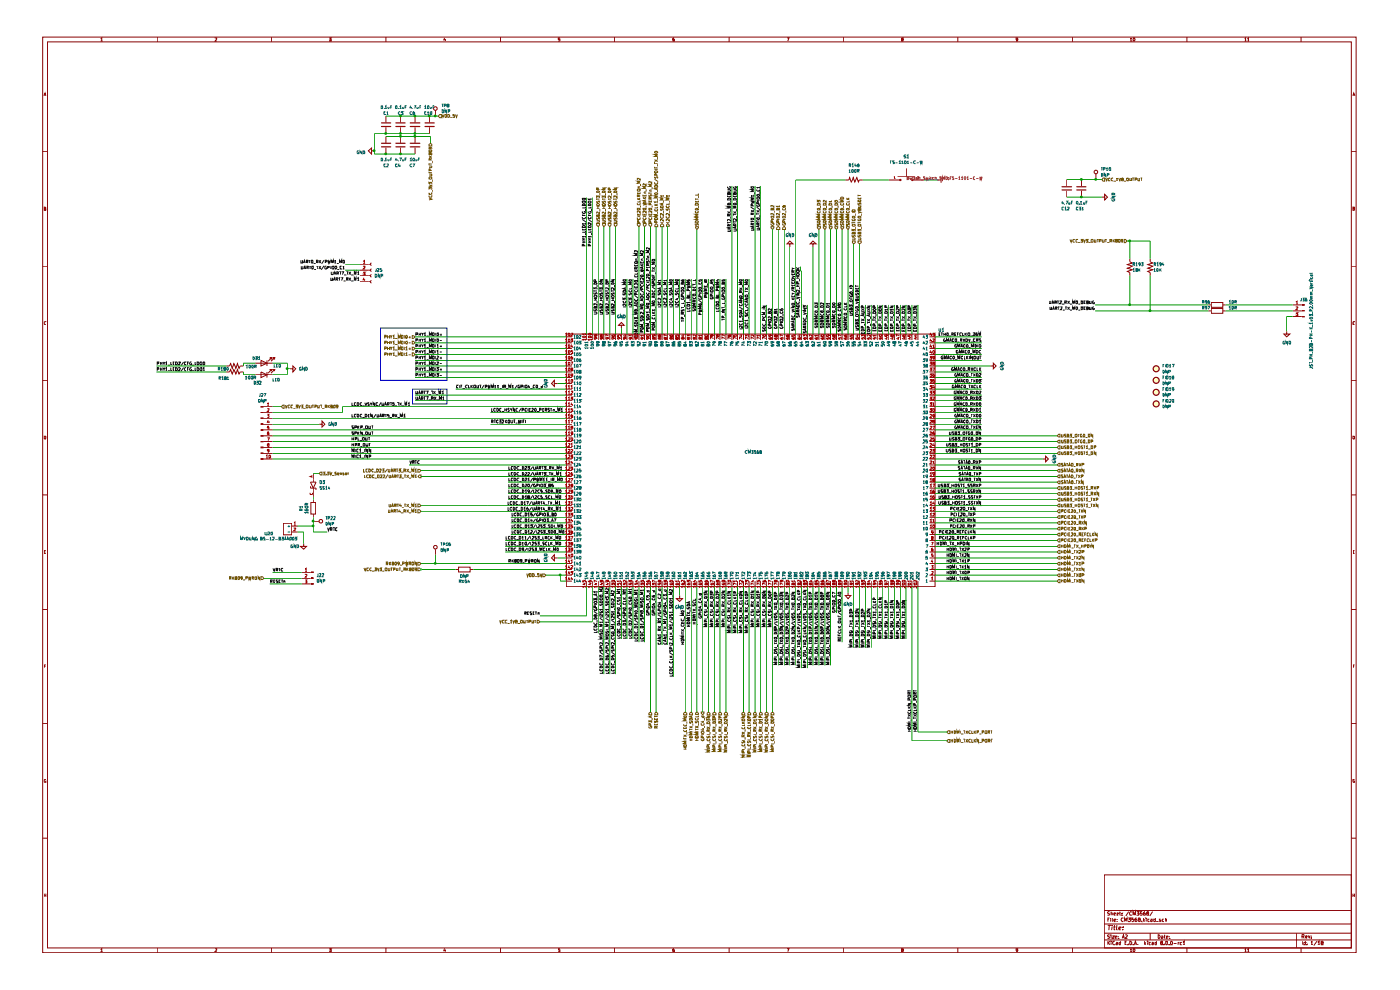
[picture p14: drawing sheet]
<svg xmlns="http://www.w3.org/2000/svg" width="297mm" height="210mm" viewBox="0 0 297 210" stroke-linecap="round" stroke-linejoin="round" font-family="sans-serif">
<g fill="none" stroke="#840000" stroke-width=".21">
<path d="M9.1 7.9h278.6v194.2h-278.6zM10.1 8.9h276.6v192.2h-276.6zM21.3 8.2l.3-.2v.7M21.3 8.7h.5M33.4 7.9v1M45.6 8.1l.4-.1v.3l-.4 .4h.4M57.6 7.9v1M69.8 8h.5l-.3 .3 .3 .1v.2h-.5M81.9 7.9v1M94.3 8l-.2 .5h.5M94.5 8.3v.4M106.2 7.9v1"/>
<path d="M118.8 8h-.4v.4l.4-.1v.3h-.4M130.4 7.9v1M143 8l-.3 .2v.4l.3 .1 .1-.3h-.4M154.7 7.9v1M167 8h.4l-.3 .7M179 7.9v1M191.3 8.3v-.3h.3v.3l-.3 .1v.3l.3-.1-.1-.3M203.2 7.9v1M215.9 8.3l-.3 .2v-.5l.3 .1v.4l-.3 .2M227.5 7.9v1M239.8 8.2l.1-.2v.7M239.8 8.7h.4"/>
<path d="M240.4 8a.3 .3 0 0 1 .4 .3 .3 .3 0 0 1-.4 .3zM251.8 7.9v1M264.1 8.2l.1-.2v.7M264.1 8.7h.3M264.7 8.2l.1-.2v.7M264.7 8.7h.3M276 7.9v1M9.1 32.2h1M9.3 20.3l.3-.6 .1 .6M9.4 20.1h.3M286.7 32.2h1M287 20.3l.2-.6 .2 .6"/>
<path d="M287 20.1h.4M9.1 56.5h1M9.4 44.3h.2l.1-.2-.1-.2h-.2v.7h.2l.1-.2-.1-.1M286.7 56.5h1M287 44.3l.4-.1-.1-.3h-.3v.7l.4-.1-.1-.2M9.7 68.3h-.3v.4l.3 .1M287.4 68.3l-.3-.1-.1 .2v.3l.4 .1M9.1 80.7h1M9.4 92.5l.3 .1-.1 .5h-.2zM286.7 80.7h1M287 92.5l.4 .1-.1 .5h-.3zM9.1 105h1"/>
<path d="M9.4 117.1h.2M9.7 116.7h-.3v.7h.3M286.7 105h1M287.1 117.1h.2M287.4 116.7h-.3v.7h.3M9.1 129.3h1M286.7 129.3h1M9.1 153.5h1M9.4 141.4h.2M9.7 141h-.3v.6M286.7 153.5h1M287.1 141.4h.2"/>
<path d="M287.4 141h-.3v.6M9.1 177.8h1M9.7 165.3l-.3 .1 .1 .5h.2l-.1-.2M286.7 177.8h1M287.4 165.3l-.4 .1 .1 .5h.3l-.1-.2M9.4 189.6v.6M9.4 189.9h.3M9.7 189.6v.6M234.3 185.6h52.4v15.5h-52.4zM234.3 199.4h52.4M234.3 197.9h52.4M234.3 196h52.4"/>
<path d="M234.3 193.1h52.4M235 199.6v.8M235 195.1h.2M235.1 196.3h.6M235.1 200l.4 .4M235.3 196.3l-.1 .9M235.4 198.4l-.3-.1-.2 .2 .5 .3-.1 .2h-.4M235.4 194.7h-.4v.8M235.4 193.5l-.3-.1-.2 .1 .5 .4-.1 .2h-.4M235.5 199.6l-.5 .5M235.6 194.7v.1M235.6 195v.5"/>
<path d="M235.7 199.6v.1M235.7 198.3v.1M235.7 193.7h.3v.4M235.7 193.4v.7M235.7 198.5v.5M235.7 199.9v.5M235.9 196.3v.1M235.9 196.6l-.1 .6M236 198.5h.4l-.4 .5h.4M236 194.7v.8M236.3 196.6h.3M236.3 195.2h.3v-.2l-.3 .1 .1 .4 .2-.1"/>
<path d="M236.3 193.9l.3-.1v-.2h-.2l-.1 .5h.3M236.4 196.3l-.1 .9h.2M236.5 199.7l-.2-.1-.3 .2v.4l.2 .2 .3-.1M236.6 198.8l.4-.2h-.4v.4h.3M236.8 200h.3v.4h-.3v-.3h.3M236.9 196.3l-.1 .8 .2 .1M237 195.4v.1M237 195v.1M237 193.9l.3-.1-.2-.2-.1 .1v.4h.2M237.2 199h.1M237.2 198.6h.1M237.4 197l.4-.2v-.2l-.4 .1v.5h.3"/>
<path d="M237.5 193.6h.2M237.6 193.4v.7h.1M237.7 199.6v.8h-.2l-.1-.3 .2-.2 .1 .1M238 194.1h.1M238 193.7v.1M238.1 199l.2-.7 .2 .7M238.1 198.8h.4M238.2 197.1v.1M238.3 196.6l-.1 .1M238.3 194.8l-.3-.1a.39 .39 0 0 0-.1 .5 .39 .39 0 0 0 .4 .2M238.6 195.5v-.8l.2 .5 .3-.5v.8M238.7 200h.2"/>
<path d="M238.8 198.4l.2-.1 .2 .2-.5 .5h.5M239 199.6h-.3v.8h.3M239.3 194.7h.6l-.3 .3 .3 .3-.2 .2-.4-.1M239.4 193.4l-.6 .9M239.7 199.6l.4 .4-.2 .4h-.2zM240.1 193.5a.38 .38 0 0 0-.5 .1 .38 .38 0 0 0 .2 .5h.3M240.4 194.1v-.7l.2 .6 .3-.6v.7M240.4 194.7h-.3v.4l.3-.1 .1 .3-.1 .2-.3-.1M241.1 194.7l-.3 .2v.5l.2 .1 .2-.2-.2-.3-.2 .2M241.1 193.4h.5l-.2 .3 .2 .1-.1 .3h-.4M241.6 195.1l-.1-.2v-.2h.3l.1 .3-.4 .2 .1 .3 .3-.1v-.3h-.2M242.2 195.4v.1"/>
<path d="M242.3 193.4h-.3l-.1 .4 .3-.1 .1 .4h-.4M242.6 194.7v.8M242.6 195.2l.2 .3M242.8 199.6v.8M242.8 195l-.2 .2M242.9 193.4h-.1a.52 .52 0 0 0-.2 .7h.3l.1-.3h-.4M243.1 199.9l-.3 .3M243.2 194.7v.1M243.2 195v.5M243.4 199.6v.1M243.4 193.7l-.2-.2 .4-.1 .1 .3-.5 .2 .1 .2h.4l-.1-.4M243.4 199.9v.5"/>
<path d="M243.8 195h-.3v.4h.3M244 197.9v1.5M244.1 200h-.4v.3l.4 .1M244.1 195h.3v.5M244.4 200h.3v.4h-.3l-.1-.2 .4-.1M244.4 195.2h-.3l.1 .3 .2-.1M244.5 193.4l-.6 .9M245.1 195h-.3v.4h.3M245.1 194.7v.8M245.3 195.5h.5M245.4 199.6v.8h-.3l-.1-.4h.4M245.7 198.3l.4 .3-.1 .4h-.3z"/>
<path d="M246.2 195h-.2v.2l.3 .1-.2 .2-.1-.1M246.4 198.6h.3v.4h-.3v-.2l.3-.1M246.4 200l-.2-.2 .3-.2 .1 .3-.3 .1v.4l.3-.1-.1-.3M246.9 195l-.4 .1v.3h.4M247 198.5h.2M247.1 198.3v.7h.1M247.2 195.1l.3-.1v.5M247.2 194.7v.8M247.3 199.7h.3v.7l-.3-.1zM247.5 198.8l.3-.2h-.3v.4h.2M248.1 199h.1M248.1 198.6h.1"/>
<path d="M248.5 199.6a.4 .4 0 0 1 .2 .5 .4 .4 0 0 1-.3 .3l-.1-.6zM249.9 199.9v.5M250.2 199.9l-.3 .2M250.7 200h-.3v.3l.3 .1M250.9 199.9l.3-.3v.8M275.1 197.9v3.2M276.2 198.7h.4v-.4l-.4-.1v.8M276.3 199.6v.8M276.5 198.7l.1 .3M276.9 199.6v.8h-.3v-.4h.3M277 198.7h.3l-.1-.2-.2 .1v.3h.2M277.3 200h.1"/>
<path d="M277.6 198.5l.1 .5 .2-.5M278.1 199.9l.2-.3v.8M278.2 198.9v.1M278.2 198.6h.1M279.4 199.6l-.7 1M279.6 199.9l.2-.3v.8M280.4 200l-.2-.2 .4-.2 .1 .4h-.4v.4h.4l-.1-.4M287 189.9h.4M287 189.6v.6M287.4 189.6v.6M21.3 201.4l.3-.2v.6M21.3 201.8h.5"/>
<path d="M33.4 201.1v1M45.6 201.2h.4v.3l-.4 .3h.4M57.6 201.1v1M69.8 201.2h.5l-.3 .3h.3v.3h-.5M81.9 201.1v1M94.3 201.2l-.2 .5h.5M94.5 201.4v.4M106.2 201.1v1M118.8 201.2h-.4v.3h.4v.3h-.4M130.4 201.1v1M143 201.2l-.3 .2v.4h.4v-.3l-.4 .1M154.7 201.1v1"/>
<path d="M167 201.2h.4l-.3 .6M179 201.1v1M191.3 201.5v-.3h.3v.3l-.3 .1v.2h.3l-.1-.3M203.2 201.1v1M215.9 201.5l-.3 .1v-.4h.3l-.1 .6h-.2M227.5 201.1v1M239.3 200.3v.1M239.8 201.4l.1-.2v.6M239.8 201.8h.4M240.4 200.3v.1M240.4 201.2h.3v.6h-.3zM240.6 200.4l.3-.8 .2 .8"/>
<path d="M240.7 200.2h.3M241.4 200.3v.1M242.9 200.1l.2 .3M247 200.3v.1M248 200.3v.1M249 200.1h.6M250.9 200.4h.5M251.8 201.1v1M264.1 201.4l.1-.2v.6M264.1 201.8h.3M264.7 201.4l.1-.2v.6M264.7 201.8h.3"/>
<path d="M276 201.1v1M277.3 200.3v.1M278.1 200.4h.4M279.6 200.4h.4"/>
</g>
<g fill="#ffffc2">
<circle cx="245.2" cy="80.6" r=".64"/>
<circle cx="245.2" cy="83.2" r=".64"/>
<circle cx="245.2" cy="85.6" r=".64"/>
<circle cx="245.2" cy="78.2" r=".64"/>
</g>
<g fill="none" stroke="#840000" stroke-width=".21">
<path d="M55.4 97.3h.4v.1h-.4zM55.8 97.4h.2M55.8 96.2h.2M55.8 94.9h.2M55.8 93.6h.2M55.8 92.5h.2M55.8 91.2h.2M55.8 90h.2M55.8 88.7h.2M55.8 87.5h.2M55.8 86.3h.2M65.9 102.3h1.2l-.6 1.2z"/>
<path d="M65.9 106.6h1.1v2.4h-1.1zM65.9 103.2v.3h1.2l-.1 .4M66.5 100.4v1.9M66.5 103.5v1.9M66.5 106v.6M66.5 109v.7M66.5 110.6h1.2"/>
<circle cx="68.1" cy="110.6" r=".38"/>
</g>
<path d="M65.9 104.6v.3h.3v-.3M66.1 100.9v.3M66.3 100.9l-.5 .2 .5 .2" fill="none" stroke="#a90000" stroke-width=".21"/>
<g fill="none" stroke="#0f0f0f" stroke-width=".21">
<path d="M33.4 78.3h.3l-.1-.3h-.2v.6M33.4 77.1l.3-.1v-.2h-.3v.6M34 76.8v.6M34 78v.6M34 78.3h.4M34 77h.4M34.4 76.8v.6M34.4 78v.6M34.5 78l.3 .3 .2-.3M34.5 76.8l.3 .3 .2-.3M34.8 77.1v.3M34.8 78.3v.3"/>
<path d="M35.1 78.2l.2-.2v.6M35.1 77l.2-.2v.6M35.1 78.6h.4M35.1 77.4h.4M35.6 78.6h.5M35.6 77.5h.5M36.2 78v.6h.3M36.2 76.8v.6h.3M36.7 78.3h.2M36.7 77h.2M37 78h-.3v.6h.3M37 76.8h-.3v.6h.3"/>
<path d="M37.2 78a.35 .35 0 0 1 .5 .3 .35 .35 0 0 1-.5 .3zM37.2 76.8h.3l.2 .2-.2 .4h-.3zM37.8 78.1l.3-.1 .2 .1-.5 .5h.5M37.8 76.9h.5l-.5 .5h.5M38.9 78l-.5 .7M38.9 76.8l-.5 .7M39.4 78.1l-.1-.1-.2 .1v.4l.2 .1h.1M39.4 76.9l-.2-.1-.1 .2 .1 .4 .2-.1M39.8 78.3h.2M39.8 77h.2M40 78h-.2v.6M40 76.8h-.2v.6"/>
<path d="M40.6 78.1l-.1-.1a.34 .34 0 0 0-.3 .3 .34 .34 0 0 0 .3 .3v-.2M40.6 76.8h-.2l-.2 .2 .2 .4h.2l-.1-.3M40.7 78.6h.5M40.7 77.5h.5M41.4 78v.6h.3M41.4 76.8v.6h.3M41.8 78a.35 .35 0 0 1 .4 .3 .35 .35 0 0 1-.4 .3zM41.8 76.8h.3l.1 .2-.1 .4h-.3zM42.5 76.8l.3 .1v.5h-.3l-.1-.2zM42.6 78l.2 .1v.5l-.4-.2zM43.1 78.2l.2-.2v.6M43.1 76.9h.3l-.1 .5-.2-.1z"/>
<path d="M43.1 78.6h.3"/>
</g>
<path d="M55.3 97.2h.4v.2h-.4z" fill="#840000"/>
<path d="M55.4 96.1l.4 .1z" fill="none" stroke="#840000" stroke-width=".21"/>
<path d="M55.3 96l.4 .1z" fill="#840000"/>
<path d="M55.4 94.8h.4v.2h-.4z" fill="none" stroke="#840000" stroke-width=".21"/>
<path d="M55.3 94.8h.4v.1h-.4z" fill="#840000"/>
<path d="M55.4 93.6l.4 .1z" fill="none" stroke="#840000" stroke-width=".21"/>
<path d="M55.3 93.6l.4 .1z" fill="#840000"/>
<path d="M55.4 92.4h.4v.1h-.4z" fill="none" stroke="#840000" stroke-width=".21"/>
<path d="M55.3 92.3h.4v.2h-.4z" fill="#840000"/>
<path d="M55.4 91.2l.4 .1z" fill="none" stroke="#840000" stroke-width=".21"/>
<path d="M55.3 91.1l.4 .1z" fill="#840000"/>
<path d="M55.4 89.9l.4 .1z" fill="none" stroke="#840000" stroke-width=".21"/>
<path d="M55.3 89.9l.4 .1z" fill="#840000"/>
<path d="M55.4 88.6h.4v.2h-.4z" fill="none" stroke="#840000" stroke-width=".21"/>
<path d="M55.3 88.6h.4v.2h-.4z" fill="#840000"/>
<path d="M55.4 87.5h.4z" fill="none" stroke="#840000" stroke-width=".21"/>
<path d="M55.3 87.4l.4 .1z" fill="#840000"/>
<path d="M55.4 86.2h.4v.2h-.4z" fill="none" stroke="#840000" stroke-width=".21"/>
<path d="M55.3 86.1h.4v.2h-.4z" fill="#840000"/>
<path d="M56 86.3h1.8M56 97.4h1.8M56 87.5h1.8M56 88.7h1.8M56 90h1.8M56 91.2h1.8M56 92.5h1.8M56 93.6h1.8M56 94.9h1.8M56 96.2h1.8M67.7 90h.6v-.7l.6 .7-.6 .6v-.6" fill="none" stroke="#840000" stroke-width=".21"/>
<g fill="none" stroke="#a90000" stroke-width=".21">
<path d="M56.5 96.7l.1-.2v.7M56.5 97.2h.3M56.7 85.6l.2-.2v.7M56.7 86.8l.4-.1v.2l-.4 .4h.4M56.7 87.9h.4l-.2 .2 .2 .1v.3h-.4M56.7 92.9h.4l-.2 .6M56.7 86.1h.4M56.9 89.1l-.2 .5h.4M56.9 94.3l-.2-.1 .3-.1 .1 .2-.4 .2 .2 .2h.2l-.1-.4M57.1 90.4h-.3l-.1 .3h.4v.3l-.4-.1M57.1 91.6l-.4 .3 .1 .3h.3v-.3h-.4M57.1 95.6l-.3 .1-.1-.3 .4-.1v.5l-.3 .1"/>
<path d="M57.1 89.3v.4M57.1 96.5l.3 .2v.3l-.2 .2-.1-.1z"/>
</g>
<path d="M60 85.9h.3v.7h-.3l-.3-.3z" fill="#fff"/>
<g fill="none" stroke="#725600" stroke-width=".21">
<path d="M60 85.9h.3v.7h-.3l-.3-.3zM60.5 85.9l.2 .6 .3-.6M61.5 86h-.4v.4l.4 .1M62.1 86l-.3-.1-.1 .2v.3l.4 .1M62.2 86.6h.4M62.7 85.9h.5l-.3 .3 .3 .1v.2h-.5M63.3 85.9l.2 .6 .2-.6M63.9 85.9h.4l-.2 .3 .2 .1v.2h-.4M64.3 86.6h.5M65 85.9l.4 .1-.1 .5h-.3l-.1-.1zM65.6 85.9l.1 .6 .3-.1v-.5M66.2 85.9h.3"/>
<path d="M66.4 85.9v.6M66.8 86.3h.3v-.3l-.3-.1v.6M67.4 85.9v.6h.3v-.6M67.9 85.9h.4M68.2 85.9v.6M68.3 86.6h.5M69 86.3h.3v-.3l-.3-.1v.6M69.1 86.3l.2 .2M69.6 85.9v.6M69.7 86.2l.2 .3M69.9 85.9l-.3 .4M70.3 86.2l-.1-.3h.2l.1 .2-.3 .2v.2h.3l-.1-.3"/>
<path d="M70.9 85.9l.2 .1-.1 .5h-.2zM71.7 86.2l-.2 .2-.1-.5 .3 .1-.1 .5h-.2"/>
</g>
<g fill="none" stroke="#840000" stroke-width=".21">
<path d="M48 77.6h.7l.2-.5 .4 1 .3-1 .4 1 .4-1 .3 1 .3-.5h.6M48 78.9h.7l.2-.5 .4 .9 .3-.9 .4 .9 .4-.9 .3 .9 .3-.4h.6M54.2 77h3.6M54.2 79.5h3.6M55.4 76.4l1.2 .6-1.2 .6zM55.4 78.9l1.2 .6-1.2 .6zM56.6 76.4v1.2M56.6 78.9v1.2M57.6 76.3v-.4h-.4h.4l-.7 .7M57.6 78.7v-.3h-.4h.4l-.7 .8M58.2 76.3v-.4h-.4h.4l-.7 .7M58.2 78.7v-.3h-.4h.4l-.7 .8"/>
<path d="M61.5 78.2h.6v-.6l.6 .6-.6 .7v-.7"/>
</g>
<g fill="none" stroke="#0f0f0f" stroke-width=".21">
<path d="M111.3 130.1l.4-.1-.1-.2h-.3v.6M111.4 130.1l.3 .3M111.9 130h.2M112.2 129.8h-.3v.6h.3M112.8 129.8l-.4 .1 .4 .2v.3h-.4M113.1 130h.2M113.4 129.8h-.3v.6h.3M113.5 129.8h.4M113.7 129.8v.6M114.1 130h.3v.4M114.1 130v.4M126 132.9l.4-.2 .3 .3z"/>
<path d="M126 127.8l.1-.2 .5 .1a.3 .3 0 0 1-.3 .3 .3 .3 0 0 1-.3-.2zM126 127.4v-.4l.2 .2 .1-.2h.3v.4M126 129.7l.7 .5M126 128.3h.7M126.1 133.3l-.1 .2 .1 .2h.4l.2-.2-.1-.2M126.1 132.1l-.1 .1 .3 .3 .3-.1v-.3M126.1 129.2v.3h.4l.2-.2-.1-.2h-.2v.2M126.1 131.1h.5l.1 .2h-.7zM126.3 130.6l.1-.2 .3 .2-.1 .1h-.3l-.2-.3-.1 .2 .1 .1 .2-.1M126.3 128.9v-.4h-.2l-.1 .4h.7M126.5 126v.3M126.7 133.9v.3h-.7"/>
<path d="M126.7 126l-.7 .1 .7 .2M126.7 125.6h-.7l.2 .1M126.7 125.4v.3M126.7 126.4v.5M126.7 131.5v.5M130.9 130.9l.8 .6M131 134.5v.3l.2 .2 .4-.2-.1-.3M131 134l.4-.1 .2 .1v.3h-.6zM131 133.3l.1 .4 .5-.1-.1-.3M131 132.3l.5-.1 .1 .4h-.6zM131 130.4v.3h.2l.2-.3 .2 .1v.2M131 128.9h.5l.1 .3-.5 .1-.1-.1z"/>
<path d="M131 127.8l.1 .4h.4v-.4M131 127.2v.4l.2-.1 .1-.3h.3v.4M131 129.5h.6M131.1 131.7h.5M131.3 130.1l-.1-.3h-.2v.3h.6M131.4 131.6v.4l-.5-.2M131.6 135.1v.3h-.6M131.6 126.8h-.6l.1 .2M131.6 125.5h-.6l.4 .2-.4 .2h.6M131.6 125h-.6l.1 .2M131.6 124.9v.3M131.6 126.7v.3"/>
<path d="M131.7 126.1v.4M131.7 128.3v.5M131.7 132.8v.4M132.2 134.1l.1-.2h.4l.1 .4h-.6zM132.2 132v-.3l.2 .1 .1-.1h.3v.3M132.2 129h.6a.35 .35 0 0 1-.3 .3 .35 .35 0 0 1-.3-.3zM132.2 130.9l.7 .6M132.2 129.5h.6M132.2 127.1h.6M132.2 126.7l.3 .4M132.2 134.5v.2l.2 .3 .4-.1v-.4M132.2 133.3v.2l.1 .2h.4l.1-.2v-.2"/>
<path d="M132.2 132.2h.6v.4h-.6zM132.2 130.4v.3l.3-.1 .1-.2 .2 .2v.1M132.2 127.8v.4h.6v-.4M132.5 130.1l-.1-.3-.2 .1v.2h.6M132.8 135.1v.3h-.6M132.8 127.2v.4h-.6M132.8 125.6h-.6l.4 .1-.4 .3h.6M132.8 125.1h-.6l.1 .2M132.8 125v.3M132.8 126.1v.5M132.8 128.3v.5M132.8 132.8v.4"/>
<path d="M132.8 126.7l-.4 .3M135.9 134.7l.2-.2h.3l.1 .4h-.6zM135.9 132.9l.5-.1 .1 .4h-.6zM135.9 131.1l.1 .3 .2-.3h.3v.3M135.9 129.6l.5-.1 .1 .3-.5 .1zM135.9 127.5l.1 .3 .2-.3h.3v.3M135.9 126.9l.5-.1 .1 .4h-.4h-.2zM135.9 131.6l.7 .5M135.9 130.1h.6M135.9 128.1h.6M136 135.1l-.1 .4h.2h.3l.1-.4M136 133.9v.4h.4l.1-.4"/>
<path d="M136.2 130.7l-.2-.3-.1 .3h.6M136.5 135.7v.3h-.6M136.5 132.4h-.6l.2 .2M136.5 128.3h-.6l.4 .3-.4 .2h.6M136.5 125.6h-.6l.4 .3-.4 .2h.6M136.5 125.2h-.6l.2 .2M136.5 125v.4M136.5 132.2v.4M136.6 126.2v.5M136.6 128.9v.5M136.6 133.3v.5M138.3 130.1l.1 .4 .5-.1v-.3l-.2 .1"/>
<path d="M138.3 128.6l.5-.1 .1 .1v.3h-.5zM138.3 126.3l.2 .4h.4v-.4h-.3l.1 .4M138.3 125.3h.6v.3h-.3v-.3M138.3 129.2h.6M138.4 126.9l-.1 .3h.2h.3l.1-.3M138.6 128h.3M138.7 129.9v-.4h-.4v.4h.6M138.8 127.9v.4l-.5-.1M139 125.7v.4M139 127.4v.4M139.5 130.4l.9 .5M139.6 136.3l.1 .3h.5l-.1-.3"/>
<path d="M139.6 135.1h.6l-.6 .4h.6M139.6 129.9l.3 .3 .2-.1 .1-.2-.3-.1v.2M139.6 128.3h.5l.1 .3-.4 .1-.2-.1zM139.6 126.6v.2l.3 .2 .3-.2-.1-.2M139.6 125h.6v.2l-.3 .1-.1-.3M139.6 132.8l.6 .5M139.6 128.9h.6M139.8 127.8h.4M139.9 133.8v-.4h-.3v.4h.6M139.9 129.5v-.3h-.3v.3h.6M140 127.7v.3l-.5-.2M140 135.7v.4"/>
<path d="M140.2 135.7l-.6 .2 .6 .2M140.2 134.7h-.6l.2 .2M140.2 131.7h-.6l.4 .2-.4 .2h.6M140.2 131.2h-.6l.2 .2M140.2 126v.4l-.4-.4-.2 .1v.2M140.2 131.1v.3M140.2 134.5v.4M140.2 133.4l-.3 .2M140.2 132.8l-.6 .5M140.3 125.4v.5M140.3 127.1v.5M140.3 132.2v.6"/>
<path d="M140.3 133.9v.5M140.8 135.1h.6l-.6 .4h.6M140.8 128.5l.5-.1 .1 .3-.4 .2zM140.8 126.5v-.4l.2 .2 .1-.2h.3v.4M140.8 125.1h.6v.3l-.3 .1-.1-.4M140.8 133.5v.4M140.8 133.7h.6M140.8 132.9l.6 .4M140.8 130.6l.8 .5M140.8 129.1h.6M140.9 136.3l-.1 .2 .2 .1h.3l.1-.3M140.9 130h-.1a.33 .33 0 0 0 .2 .3 .33 .33 0 0 0 .4-.1v-.2h-.3"/>
<path d="M140.9 126.7v.4h.4l.1-.4M141 127.8h.4M141.1 129.7v-.3h-.2l-.1 .3h.6M141.2 127.8v.4l-.4-.2M141.2 135.7v.4M141.4 135.7l-.6 .2 .6 .2M141.4 134.7h-.6l.2 .2M141.4 131.8h-.6l.4 .3-.4 .1h.6M141.4 131.4h-.6l.2 .2M141.4 131.2v.4M141.4 134.5v.4M141.4 132.9l-.6 .4"/>
<path d="M141.5 125.6v.5M141.5 127.2v.5M141.5 132.4v.4M141.5 133.9v.5"/>
</g>
<path d="M114 131.6h.2l.3 .3-.5 .3z" fill="#fff"/>
<g fill="none" stroke="#725600" stroke-width=".21">
<path d="M106 131.6l.2 .6 .1-.6M106.9 131.7l-.2-.1-.2 .2 .2 .4 .2-.1M107.5 131.7h-.3v.4h.3M107.7 132.2h.4M108.3 131.7l.2-.1v.6M108.3 132.2h.3M108.8 131.6l.2 .6 .2-.6M109.5 131.8l-.1-.2 .3 .1-.1 .1h-.2v.4l.3-.1-.1-.3M109.8 132.2h.5M110.5 131.6l.3 .1-.1 .5h-.2l-.1-.2zM111.1 131.6l.1 .6h.2v-.6M111.7 131.6h.3"/>
<path d="M111.8 131.6v.6M112.2 131.9h.2l.2-.2-.4-.1v.6M112.9 131.6v.6l.3-.1v-.5M113.4 131.6h.3M113.5 131.6v.6M114 131.6h.2l.3 .3-.5 .3z"/>
</g>
<g fill="none" stroke="#0f0f0f" stroke-width=".21">
<path d="M127.2 139.8l.2-.2h.4v.3h-.6zM127.2 137.8l.1 .4 .3-.4h.2v.4M127.2 134.3l.1 .3 .3-.3h.2v.3M127.2 133.7l.6-.1v.3l-.5 .1zM127.2 129.7v.3h.3l.2-.3 .1 .1v.2M127.2 128.1l.1 .3 .5-.3v.3M127.2 127.6l.6-.1v.3h-.6zM127.2 126.9l.6-.1v.4h-.4h-.2zM127.2 126.3l.6-.1v.3l-.5 .1zM127.2 138.3l.8 .5M127.2 136.9h.6M127.2 134.9h.6"/>
<path d="M127.2 131.1l.8 .6M127.2 130.9h.6M127.6 137.5l-.2-.3h-.2v.3h.6M127.8 139.3l-.6-.3v.4M127.8 136.3v.3l-.3-.3-.3 .1 .1 .2M127.8 135.1h-.6l.5 .3-.5 .1h.6M127.8 132.5h-.6l.5 .2-.5 .1h.6M127.8 132h-.6l.2 .2M127.8 130.3v.4l-.4-.4-.2 .1 .1 .2M127.8 129.3h-.6l.2 .2M127.8 125h-.6l.5 .3-.5 .2h.6M127.8 124.5v.4l-.4-.4h-.2l.1 .3"/>
<path d="M127.8 129.1v.4M127.8 131.8v.4M127.9 125.6v.5M127.9 128.5v.5M127.9 133v.5M127.9 135.7v.5M128.4 138.3l.9 .5M128.4 131.1l.9 .6M128.5 139.1l.1 .3h.5v-.3l-.2-.1-.2 .2 .2 .2M128.5 137.8l.1 .4 .3-.4h.2v.4M128.5 134.5h.6v.3l-.5 .1zM128.5 133.9l.1 .4 .3-.4h.2v.4"/>
<path d="M128.5 129.7v.3h.3l.1-.3 .2 .1v.2M128.5 128.1v.3h.2l.2-.3 .2 .1v.2M128.5 127.6l.5-.1 .1 .3h-.6zM128.5 127v-.4l.2 .2 .2-.2 .2 .1-.1 .3M128.5 136.9h.6M128.5 130.9h.6M128.5 133.6h.6M128.5 127.2h.6M128.6 139.6h.3l.2 .3h-.6zM128.8 137.5v-.3h-.2l-.1 .3h.6M129.1 136.3v.3l-.3-.3h-.3v.3M129.1 135.1h-.6l.4 .3-.4 .1h.6"/>
<path d="M129.1 132.5h-.6l.4 .2-.4 .1h.6M129.1 132h-.6l.2 .2M129.1 130.3v.4l-.4-.4-.2 .1v.2M129.1 129.3h-.6l.2 .2M129.1 125.5h-.6l.4 .1-.4 .3h.6M129.1 124.8v.4l-.4-.4-.2 .1v.3M129.1 129.1v.4M129.1 131.8v.4M129.2 126v.5M129.2 128.5v.5M129.2 133v.5M129.2 135.7v.5"/>
<path d="M129.7 139.8l.2-.2h.3l.1 .3h-.6zM129.7 139.1v.3h.3v-.3l.2-.1 .1 .4M129.7 137.8v.3l.2 .1 .1-.4h.3v.4M129.7 134.6v.4h.3l.1-.4 .2 .1v.3M129.7 134.1l.4-.1 .2 .1v.3h-.5zM129.7 130.1v.4l.2 .1 .3-.5 .1 .5M129.7 128.5v.4h.3l.1-.4h.2v.4M129.7 136.9h.6M129.7 138.3l.8 .5M129.7 131.6l.8 .5M129.7 131.4h.6M129.7 127.7h.6"/>
<path d="M129.8 135.2l-.1 .3 .3 .1 .3-.1v-.3M129.8 127.9h.4l.1 .4h-.6zM130 137.5v-.3h-.3v.3h.6M130.3 136.3v.3l-.3-.3-.3 .1 .1 .2M130.3 132.9h-.6l.4 .2-.4 .2h.6M130.3 132.5h-.6l.2 .2M130.3 130.7v.4l-.4-.4-.2 .1 .1 .3M130.3 129.8h-.6l.2 .2M130.3 127v.4l-.4-.4-.2 .1 .1 .3M130.3 125.9h-.6l.4 .2-.4 .2h.6M130.3 125.3v.3l-.3-.3h-.3l.1 .3M130.3 129.6v.4"/>
<path d="M130.3 132.2v.5M130.4 126.4v.5M130.4 129v.4M130.4 133.4v.5M130.4 135.7v.5M133.3 130.9l.9 .6M133.4 134l.5-.1 .1 .1v.3h-.6zM133.4 132.3l.5-.1 .1 .4h-.6zM133.4 130.4v.3h.3l.2-.3 .1 .1v.2M133.4 129l.5-.1 .1 .3-.3 .1-.3-.1zM133.4 127.2l.1 .4h.2l.1-.4h.2v.4M133.4 126.7h.5l.1 .2-.5 .1z"/>
<path d="M133.4 129.5h.6M133.5 134.5l-.1 .3 .3 .2 .3-.2-.1-.3M133.5 133.3l-.1 .3 .2 .1 .4-.1-.1-.3M133.5 127.8v.4h.4v-.4M133.8 130.1l-.1-.3-.3 .1v.2h.6M134 135.1v.3h-.6M134 131.7v.3l-.3-.3h-.3l.1 .3M134 125.5h-.6l.5 .2-.5 .2h.6M134 125h-.6l.2 .2M134 124.9v.3M134.1 126.1v.4M134.1 128.3v.5"/>
<path d="M134.1 132.8v.4M134.6 133l.2-.2h.3l.2 .4h-.7zM134.6 129.7l.2-.2h.3l.2 .2-.2 .2h-.3zM134.6 127.8l.4-.1 .3 .2-.1 .2h-.5zM134.6 131.6l.8 .5M134.6 130.1h.7M134.6 126.8h.7M134.7 135.1l-.1 .2 .2 .2h.3l.2-.2-.1-.2M134.7 134.6l.4-.1 .2 .4h-.7zM134.7 133.9v.4h.5v-.4M134.7 131.1l-.1 .1 .2 .2 .4-.3v.3M134.7 127.1l-.1 .2 .2 .2 .3-.4 .2 .1-.1 .3"/>
<path d="M135 130.7v-.2l-.2-.1-.2 .3h.7M135.3 135.7v.3h-.7M135.3 132.4h-.7l.2 .2M135.3 128.3h-.7l.5 .3-.5 .2h.7M135.3 125.6h-.7l.5 .3-.5 .2h.7M135.3 125.2h-.7l.2 .2M135.3 125v.4M135.3 126.2v.5M135.3 128.9v.5M135.3 132.2v.4M135.3 133.3v.5M137.2 130.1v.4h.5v-.3h-.2"/>
<path d="M137.2 128.6l.3-.1 .2 .4h-.5zM137.2 126.9v.3h.4l.1-.1v-.2M137.2 126.3v.4h.2v-.4l.3 .1v.3M137.2 129.2h.5M137.2 125.3h.5M137.3 125.3v.3h.4v-.3M137.3 128h.4M137.4 129.9v-.4h-.2v.4h.5M137.5 127.9v.4l-.4-.1M137.7 125.7v.4M137.7 127.4v.4M127.2 141.5l.4-.2 .2 .3h-.6z"/>
<path d="M127.3 142l-.1 .2 .2 .1h.4v-.3M127.3 140.7v.3h.5v-.3M127.8 142.5v.3h-.6M127.9 140.1v.5M128.5 142l.1 .3 .5-.1-.1-.2M128.5 141.5l.4-.2 .2 .3h-.6zM128.5 140.7l.1 .3h.4v-.3M129.1 142.5v.3h-.6M129.2 140.1v.5M129.7 141.5l.3-.2 .3 .3h-.6zM129.8 142l-.1 .2 .2 .1h.3l.1-.3M129.8 140.7v.3h.4l.1-.3"/>
<path d="M130.3 142.5v.3h-.6M130.4 140.1v.5"/>
</g>
<path d="M91 30.6l.3-.2 .3 .2v.4h-.6z" fill="#fff"/>
<g fill="none" stroke="#725600" stroke-width=".21">
<path d="M91 30.6l.3-.2 .3 .2v.4h-.6zM91 39.2l.6 .2-.6 .2M91 39v-.3l.2 .2 .1-.2h.2v.3M91 37.7l.5-.1 .1 .3-.4 .1-.2-.1zM91 36.9l.6 .1-.1 .3h-.5M91 35.2l.6 .1-.1 .3h-.5M91 31.9l.5-.1 .1 .3-.6 .1zM91 34.6v.4M91 36.4v.3M91 36.6h.6M91 34.8h.6M91 33.4h.6"/>
<path d="M91 33l.3 .4M91.3 36.1v-.2l-.2-.1-.1 .3h.6M91.3 33.9v-.2l-.2-.1-.1 .3h.6M91.3 32.5l.2-.1 .1 .4h-.3v-.3l-.3-.1v.4l.3-.1M91.3 31.2v.4h-.3l.1-.4 .4 .1 .1 .3M91.6 33.6l-.3 .3M91.6 33l-.3 .3M91.7 34.1v.5M91.7 38.1v.5M91 42l.6 .2-.6 .2M91 41.5l.1 .3h.4v-.3M91 40.9l.1 .3 .5-.1-.1-.2"/>
<path d="M91 40.2v-.4l.2 .2 .1-.2h.2v.4M91.7 40.3v.4"/>
</g>
<path d="M84 31.2h1.9M84 30.4h1.9M87 31.2h2.1M87 30.4h2.1" fill="none" stroke="#840000" stroke-width=".25"/>
<path d="M85 29v1.3M85 31.3v1.4M88 29v1.3M88 31.3v1.4" fill="none" stroke="#840000" stroke-width=".21"/>
<path d="M93 24.6l.3-.3h.3v.7h-.3z" fill="#fff"/>
<path d="M93.3 24.3h.3v.7h-.3l-.3-.4zM93.8 24.3l.2 .6 .2-.6M94.4 24.3l.3 .1v.5h-.3zM95 24.3h.2l.2 .2-.2 .4h-.2zM95.5 25h.5M96.4 24.3h-.3v.2h.3v.4h-.3M96.6 24.3l.3 .6 .1-.6" fill="none" stroke="#725600" stroke-width=".21"/>
<g fill="none" stroke="#840000" stroke-width=".21">
<path d="M78.8 32v-.6l-.7 .6 .7 .7v-.7h.6M81.9 24.6v1.4M81.9 27v1.4M81.9 29v1.3M81.9 31.3v1.4M85 24.6v1.4M85 27v1.4M88 24.6v1.4M88 27v1.4M91.1 24.6v1.4M91.1 27v1.4M92.4 23.4v1.2"/>
<path d="M92.4 116.5v1.2M117.6 118.4v-.7l-.6 .7 .6 .6v-.6h.7M65.9 123.9h.1M65.9 122.7h.1M65.9 121.4h.1M66 123.8h.5v.1h-.5z"/>
<circle cx="92.4" cy="23" r=".38"/>
<circle cx="92.4" cy="116.1" r=".38"/>
</g>
<path d="M80.9 26.8h2M80.9 26.1h2M80.9 31.2h2M80.9 30.4h2M84 26.8h1.9M84 26.1h1.9M87 26.8h2.1M87 26.1h2.1M90.2 26.8h1.9M90.2 26.1h1.9" fill="none" stroke="#840000" stroke-width=".25"/>
<g fill="none" stroke="#0f0f0f" stroke-width=".21">
<path d="M74.7 95.9v-.7l.2 .5 .2-.5v.7M74.7 97.1v-.6l.2 .4 .2-.4v.6M74.7 87.9v.6h.3M74.7 85.4v.6h.3M75 91.6h-.3v.3h.3l-.1 .3h-.2M75.3 91.9h.3v-.3h-.3v.6M75.3 95.2v.7M75.3 96.5v.6M75.5 88h-.3v.4l.3 .1M75.5 85.4l-.3 .1v.4h.3M75.8 87.9l.3 .1-.1 .5h-.2zM75.8 85.4l.3 .1-.1 .5h-.2z"/>
<path d="M75.9 91.6v.6M75.9 91.9l.3 .3M76 95.3h-.3v.5h.3M76 96.6h-.3v.4h.3M76.2 91.6l-.3 .3M76.3 95.4l.1-.2v.7M76.3 96.7l.1-.2v.6M76.3 95.9h.3M76.3 97.1h.3M76.7 95.9h.5M76.7 97.2h.5M76.8 88a.28 .28 0 0 0-.4 .1 .28 .28 0 0 0 .1 .4h.3"/>
<path d="M76.8 85.4h-.3a.28 .28 0 0 0-.1 .4 .28 .28 0 0 0 .4 .1M76.9 91.6v.6l-.4-.6v.6M76.9 88.6h.5M76.9 86.1h.5M77 92.3h.5M77.4 85.4l.2 .6 .2-.6M77.4 95.2v.7M77.4 96.5v.6M77.5 87.9h.2l.2 .2-.2 .4h-.2zM77.6 91.6l.4 .1-.1 .5h-.3zM78 95.2v.7l-.4-.7v.7M78 96.5v.6l-.4-.6v.6"/>
<path d="M78.1 88.1h.2M78.2 91.6l.1 .6 .3-.1v-.5M78.3 96.9h.3v-.3l-.3-.1v.6M78.3 85.4l-.3 .1 .3 .3v.2h-.3M78.4 87.9h-.3v.6h.3M78.6 85.4l.1 .4 .2-.4M78.6 95.2v.7l-.3-.7v.7M78.7 85.8v.2M78.8 91.6h.4M79 87.9v.6l-.4-.6v.6M79 91.6v.6M79.5 85.4v.6l-.3-.6v.6"/>
<path d="M79.8 87.9l-.6 .7M80 87.9v.6l.3-.1v-.5M80.2 85.4h-.4v.2v.4l.4-.1M80.5 88.5l.3-.6 .1 .6M80.6 88.3h.3M80.9 85.3l-.6 .9M81 85.4l.1 .6 .3-.1v-.5M81.1 88.2h.3l.1-.2-.4-.1v.6M81.3 88.2l.2 .3M81.6 86l.2-.6 .2 .6M81.7 87.9h.3M81.7 85.8h.3"/>
<path d="M81.9 87.9v.6M82.2 85.8h.3v-.4h-.3v.6M82.4 85.8l.1 .2M82.5 87.9h-.3v.2h.3v.4h-.3M82.6 88.6h.5M82.7 85.4h.4M83 85.4v.6M83.3 88.2l.3-.1v-.1l-.3-.1v.6M83.4 88.2l.2 .3M83.6 85.4h-.3v.3h.3v.3l-.3-.1M83.7 86.1h.5M83.8 87.9l.4 .6"/>
<path d="M84.2 87.9l-.4 .6M84.2 85.4h.5M84.3 88.6h.5M84.5 85.4v.6M84.7 85.4l.5 .6M84.9 88.5v-.6l.3 .4 .1-.4v.6M85.2 85.4l-.5 .6M85.3 86.1h.5M85.6 88l.2-.1v.6M85.6 88.5h.4M85.9 86v-.6l.2 .4 .2-.4v.6M86.6 85.6l.2-.2v.6"/>
<path d="M86.6 86h.3M86.9 97.7l.2 .7 .3-.7M87.5 98h.4v-.2l-.4-.1v.7M87.7 98l.2 .4M88 97.7h.4M88.2 84.2v.5l.2 .1 .2-.1v-.5M88.2 97.7v.7M88.8 84.8l.2-.6 .2 .6M88.9 84.6h.2M89 97.8l-.1-.1a.34 .34 0 0 0-.3 .3 .34 .34 0 0 0 .3 .4l.1-.1M89.4 84.5h.3v-.3h-.3v.6M89.6 84.5l.1 .3"/>
<path d="M89.9 84.2h.4M90.1 84.2v.6M90.4 84.2h.4l-.2 .6M90.9 84.8h.5M91.5 84.5h.4v-.2l-.4-.1v.6M91.7 84.5l.2 .3M92.1 84.2l.4 .6M92.5 84.2l-.4 .6M92.6 84.8h.5M93.2 84.8v-.6l.3 .4 .1-.4v.6M93.9 84.3l.2-.1v.6M93.9 84.8h.3"/>
<path d="M97.2 81.8l-.3-.1v.2v.3l.3 .1M97.5 81.7v.6M97.8 82h.2M98 81.7h-.2v.6M98.1 82.4h.5M99.1 81.8l-.2-.1-.2 .3 .2 .3h.2M99.4 81.7v.6h.3M99.9 81.7v.6M100 82l.2 .3M100.2 81.7l-.3 .3M100.5 81.8l.3-.1v.6l-.3-.1zM101.2 81.7v.6h.3v-.6"/>
<path d="M101.7 81.7h.4M101.9 81.7v.6M102.7 81.7l-.5 .8M102.9 82h.4l-.1-.3h-.3v.6M103.5 81.7l.1 .6 .1-.4 .2 .4 .1-.6M104.2 82.3v-.6l.3 .4 .1-.4v.6M104.3 89.4h.3v-.2l-.3-.1v.6M104.3 86.6v.7h.3M104.4 89.4l.2 .3M104.8 89.1h.4M104.9 81.9l.2-.2v.6M104.9 82.3h.3"/>
<path d="M105 89.1v.6M105.2 86.7l-.2-.1-.3 .2 .1 .4h.4M105.4 86.6l.3 .2v.3l-.1 .2h-.2zM105.5 81.9l.2-.2v.6M105.5 82.3h.3M105.7 89.1h-.1l-.3 .1v.4l.3 .1h.1M105.9 89.1h.4l-.2 .2 .2 .3-.1 .1h-.3M106 82.4h.4M106.3 86.7h-.3v.5h.3M106.5 89.1h.3v.3l-.3 .3h.3M106.5 87.3h.4M106.6 81.7v.6"/>
<path d="M106.8 82h.4v-.3h-.4v.6M107 82l.3 .3M107.1 86.6v.7M107.1 86.9h.3M107.2 89.1v.6M107.3 89.4l.2 .3M107.4 82.4h.5M107.4 86.6v.7M107.5 89.1l-.3 .4M107.9 89.1l.2 .1-.1 .5h-.2zM107.9 99v.6h.4M107.9 82.3v-.6l.3 .4 .2-.4v.6"/>
<path d="M108 86.7l-.1-.1-.2 .2 .3 .4h-.3M108.2 86.6l.3 .3 .1-.3M108.4 89.1v.5l.1 .1 .3-.1v-.5M108.5 86.9v.4M108.6 81.9l.2-.2v.6M108.6 82.3h.4M108.8 99.1l-.3-.1v.1v.4l.3 .1M109 89.1h.3M109 99h.3l.2 .2-.2 .4h-.3zM109.1 89.1v.6M109.2 86.6v.7l-.3-.7v.7M109.4 89.7h.4"/>
<path d="M109.7 81.7l-.5 .8M109.8 86.7l-.2-.1-.1 .2v.3l.1 .2 .2-.1M110 89.1l.1 .6 .1-.4 .1 .4 .2-.6M110.1 99.1l-.3-.1-.2 .2 .2 .4h.3M110.1 99.6h.6M110.2 81.7h-.2l-.1 .5 .3 .1-.1-.3M110.5 82h.3v-.3h-.3v.6M110.6 86.6l-.5 .8M110.7 86.9h.4v-.2l-.4-.1v.7M110.7 89.1v.6M110.8 99l.4 .2-.2 .4h-.2zM111 89.4h.2"/>
<path d="M111.2 81.7v.6M111.2 89.1h-.2v.6M111.4 99.1l.3-.1 .1 .1-.5 .5h.5M111.4 81.8l.4-.1v.6l-.4-.1zM111.5 89.1v.6M111.8 86.7h-.1a.3 .3 0 0 0-.4 .2 .3 .3 0 0 0 .3 .4l.2-.1M111.9 99h.4l-.2 .2h.2v.3l-.4 .1M112 86.6v.7M112.2 81.7l-.2 .4h.4M112.3 86.9h.2M112.3 82v.3M112.5 82.4h.5"/>
<path d="M112.6 86.6h-.3v.7h.3M112.8 86.7l.2-.1 .2 .2-.4 .5h.4M113 99l-.5 .7M113.2 99l.1 .6 .3-.1v-.5M113.4 81.8l-.2-.1-.1 .2v.3l.3 .1M113.5 86.6a.3 .3 0 0 1 .3 .4 .3 .3 0 0 1-.4 .2v-.3zM113.8 99.6l.2-.6 .2 .6M113.8 81.7l.2 .1v.5h-.2l-.1-.2zM113.9 99.4h.2M113.9 87.3h.5M114.2 82.4h.4M114.4 99.3h.2l.1-.3h-.3v.6"/>
<path d="M114.5 86.9h.3v-.2l-.3-.1v.7M114.5 99.3l.2 .3M114.9 99h.4M115.1 81.7v.6h-.3v-.3h.3M115.1 99v.6M115.1 86.9h.2M115.4 99h.4l-.2 .2h.2v.4h-.4M115.4 86.6h-.3v.7h.3M115.6 86.9h.4v-.2l-.4-.1v.7M115.8 86.9l.2 .4M115.9 99.6h.5M116.6 99.3l.3-.2-.3-.1v.6"/>
<path d="M116.6 86.7h-.4l.1 .2 .3 .1-.1 .3-.3-.1M116.7 99.3l.2 .3M116.7 86.6h.4M116.9 86.6v.7M117.1 99l.4 .6M117.3 87.3v-.4h.3v.4M117.5 99l-.4 .6M117.6 99.6h.5M117.8 87.3h.4M118.2 99.6v-.6l.2 .4 .2-.4v.6M118.4 87.3v-.7l.1 .5 .3-.5v.7M118.9 99.1l.1-.1v.6"/>
<path d="M118.9 99.6h.3M119 86.8l.2-.2v.7M119 87.3h.4M69.5 111.9l.2 .7 .2-.7M70.1 112.3h.3v-.3l-.3-.1v.7M70.3 112.3l.1 .3M70.6 111.9h.4M70.9 111.9v.7M71.5 112h-.3v.5h.3M107.4 116.2v.6h.2M107.4 113.8v.6h.2M107.4 115v.6h.2"/>
<path d="M107.8 107.6v.7h.2M107.8 106.4v.6h.2M107.9 101.4v.6h.4M107.9 100.2v.6h.4M107.9 102.7v.6h.4M107.9 103.9v.7h.4M107.9 105.2v.5h.4M107.9 119h.3l.1-.3h-.4v.6M108.1 119l.2 .3M108.2 116.3h-.3v.4h.3M108.2 113.8l-.3 .1v.4h.3M108.2 115.1h-.3v.5h.3"/>
<path d="M108.5 116.2l.3 .1-.1 .5h-.2zM108.5 113.8l.3 .1-.1 .5h-.2zM108.5 115l.3 .1v.5h-.2h-.1zM108.6 107.7l-.1-.1-.3 .2v.3l.3 .2 .1-.1M108.6 106.4h-.3l-.1 .2 .1 .4 .3-.1M108.6 110.1v.6h.3M108.6 108.8v.7h.3M108.6 112.5v.6h.3M108.6 111.3v.6h.3M108.6 118.7v.6M108.7 119l.3 .3M108.8 101.5l-.3-.1v.2v.3l.3 .1"/>
<path d="M108.8 100.2l-.3 .1v.4l.1 .1 .2-.1M108.8 102.7l-.3 .1v.5l.3-.1M108.8 104l-.2-.1-.1 .1v.4l.1 .2 .2-.1M108.8 105.2h-.3v.1v.4h.3M108.9 107.6l.3 .2v.3l-.2 .2zM108.9 106.4l.3 .2-.2 .4h-.1zM109 118.7l-.4 .3M109 101.4h.3l.2 .3-.2 .3h-.3zM109 100.2h.3a.33 .33 0 0 1 .1 .4 .33 .33 0 0 1-.4 .2zM109 102.7h.3l.2 .2-.2 .4h-.3zM109 103.9l.5 .2-.3 .5h-.2zM109 105.2h.3l.2 .2-.2 .3h-.3z"/>
<path d="M109.3 119l-.1-.3h.3l.1 .2-.4 .1v.3l.4-.1-.2-.2M109.5 110.1h-.3l-.2 .1v.4l.5 .1M109.5 108.9l-.2-.1-.3 .2v.3l.3 .2 .2-.1M109.5 112.6l-.2-.1-.3 .2v.3l.5 .1M109.5 111.3l-.5 .1v.4l.2 .1 .3-.1M109.5 116.3l-.3-.1-.2 .2 .2 .4 .3-.1M109.5 113.8l-.5 .1v.3l.2 .2 .3-.1M109.5 115.1l-.2-.1-.3 .1v.4l.3 .1h.2M109.6 116.9h.5M109.6 114.5h.5M109.6 115.6h.5M109.7 110.1h.3l.1 .1-.1 .5h-.3z"/>
<path d="M109.7 108.8l.4 .2v.3l-.3 .2zM109.7 112.5l.4 .2-.1 .4h-.3zM109.7 111.3l.4 .1-.1 .5h-.3zM109.8 107.7h-.3v.5h.3M109.8 106.4l-.3 .1v.4h.3M109.8 118.7h.3v.6h-.3zM110 108.3h.4M110 107.1h.4M110.1 101.5l-.3-.1-.2 .3 .2 .3h.3M110.1 100.2h-.3a.33 .33 0 0 0-.1 .4 .33 .33 0 0 0 .3 .2l.1-.1M110.1 102.7h-.3l-.2 .2 .2 .4 .3-.1M110.1 104l-.2-.1-.3 .2 .3 .5 .2-.1"/>
<path d="M110.1 105.2h-.3l-.2 .2 .2 .3h.3M110.1 116.2l.4 .1-.1 .5h-.3zM110.1 113.8l.4 .1-.1 .5h-.3zM110.1 115l.4 .1v.5h-.2h-.2zM110.1 102.1h.6M110.1 100.9h.6M110.1 103.4h.6M110.1 104.6h.6M110.1 105.8h.6M110.6 107.6l.3 .2v.3l-.2 .2h-.1zM110.6 106.4h.2l.1 .2-.1 .4h-.2zM110.7 110.1h-.4v.5l.4 .1"/>
<path d="M110.7 108.9l-.2-.1-.2 .2v.4h.4M110.7 112.6h-.4v.4l.4 .1M110.7 111.3l-.4 .1v.4h.4M110.7 114l.2-.2v.6M110.7 119h-.3l-.1-.2h.4v.4l-.3 .1M110.7 115.1l.2-.1v.6M110.7 114.4h.4M110.7 115.6h.4M110.8 101.4l.4 .3-.2 .3h-.2zM110.8 100.2h.2a.33 .33 0 0 1 .1 .4 .33 .33 0 0 1-.3 .2zM110.8 102.7l.4 .2-.2 .4h-.2zM110.8 103.9l.4 .2-.3 .5z"/>
<path d="M110.8 105.2a.3 .3 0 0 1 .4 .2 .3 .3 0 0 1-.4 .3zM110.8 110.7h.4M110.8 109.5h.4M110.8 113.2h.4M110.8 112h.4M110.8 119.4h.4M111.1 116.5l-.3 .1-.1-.3 .4-.1v.5l-.3 .1M111.2 107.8l.1-.2v.7M111.2 106.6l.1-.2v.6M111.2 108.3h.3M111.2 107h.3M111.3 114l.2-.2v.6"/>
<path d="M111.3 114.4h.4M111.4 101.5l.3-.1 .1 .2-.5 .4h.5M111.4 100.2h.3l.1 .2-.5 .4h.5M111.4 102.7h.3l.1 .2-.5 .4h.5M111.4 104l.2-.1v.7M111.4 105.3l.2-.1v.5M111.4 110.1h.3l.1 .1-.1 .5h-.3zM111.4 108.8l.4 .2v.3l-.2 .2h-.2zM111.4 112.5l.4 .2-.1 .4h-.3zM111.4 111.3l.4 .1-.1 .5h-.3zM111.4 119h.3l.1-.3h-.4v.6M111.4 104.6h.4"/>
<path d="M111.4 105.7h.4M111.5 115l.2 .1-.1 .5a.37 .37 0 0 1-.3-.3 .37 .37 0 0 1 .2-.3zM111.7 106.4h.4l-.3 .6M111.8 116.2l-.6 .8M111.9 101.6l.3-.2v.6M111.9 100.2l.4 .1-.4 .5h.4M111.9 102h.4M112 102.7h.3v.2v.4h-.3zM112 107.6l-.2 .2v.4h.3l-.1-.3h-.2M112 110.2l.2-.1v.6M112 109l.2-.2v.7M112 112.7l.2-.2v.6"/>
<path d="M112 111.5l.2-.2v.6M112 118.7l.2 .6 .1-.4v.4l.2-.6M112 116.2v.6M112 110.7h.3M112 109.5h.3M112 113.1h.3M112 111.9h.3M112.1 105.4l-.2-.2h.4v.1l-.4 .2 .1 .2h.3l-.1-.3M112.3 116.3l.3-.1v.3l-.3 .3h.3M112.3 104.1l-.2 .2-.2-.2 .2-.2a.35 .35 0 0 1 .2 .4 .35 .35 0 0 1-.3 .3M112.4 113.7l-.6 .8M112.4 115l-.6 .7"/>
<path d="M112.5 111.3h.4l-.2 .2 .2 .1v.2h-.4M112.6 112.6h.3v.2l-.4 .3h.4M112.6 113.8v.6M112.6 115v.6M112.7 110.1l-.1 .4h.3M112.8 119h.3l-.1-.3h-.2v.6M112.8 107.6l-.5 .8M112.8 106.3l-.5 .9M112.9 113.8h.3v.2l-.3 .4h.3M112.9 115.1h.3l-.3 .5h.3M112.9 110.2v.5M112.9 108.8h-.3v.3h.3v.3h-.3"/>
<path d="M112.9 119l.2 .3M113 107.6l.1 .7 .3-.2v-.5M113 106.4v.6l.4-.1v-.5M113 101.4l-.5 .8M113 100.2l-.5 .8M113 102.6l-.5 .9M113 103.9l-.5 .7M113 105.1l-.5 .8M113.2 101.8h.3l.1-.3-.4-.1v.6M113.2 100.2v.5l.2 .1 .2-.1v-.5M113.2 116.2l-.3 .1 .3 .3v.2h-.3M113.2 103.9v.7"/>
<path d="M113.2 105.2v.5M113.4 104l.3-.1 .2 .1-.5 .6h.5M113.4 105.2h.5l-.5 .5h.5M113.4 116.2h.4l-.2 .3h.2v.3l-.4-.1M113.4 118.7h.3l.1 .2-.1 .4-.3-.1zM113.5 102.7l-.3 .1 .1 .5 .3-.1v-.2h-.2M113.5 108.3l.3-.7 .2 .7M113.5 107l.3-.6 .2 .6M113.6 108.1h.3M113.6 106.8h.3M113.6 110.1l-.5 .7M113.6 108.8l-.5 .8"/>
<path d="M113.6 112.5l-.5 .8M113.6 111.2l-.5 .9M113.8 101.4l.2 .6v-.4l.1 .4 .2-.6M113.8 100.8l.2-.6 .2 .6M113.8 113.8h-.4v.2l.4 .1v.3h-.4M113.8 115.1h-.4v.1l.4 .1-.1 .3h-.3M113.9 102.9h.2l.1-.1-.3-.1v.6M113.9 100.7h.2M113.9 111.3v.6M113.9 112.5v.6M114 116.9h.4M114 113.8h.4l-.2 .2h.2v.4l-.4-.1"/>
<path d="M114 115h.4l-.2 .2h.2v.4h-.4M114.1 107.9h.4v-.1l-.4-.2v.7M114.1 106.8h.3l.1-.3-.4-.1v.6M114.1 110.1h-.1l-.2 .3 .2 .3h.2v-.3h-.2M114.1 108.9l-.1-.1-.2 .3a.22 .22 0 0 0 .2 .3 .22 .22 0 0 0 .2-.2h-.2M114.1 112.6l.3-.1 .1 .3-.5 .3h.5M114.1 111.3h.4v.3l-.5 .3h.5M114.3 107.9l.2 .4M114.3 106.8l.2 .2M114.4 100.5h.3v-.3h-.3v.6M114.4 118.7v.6l-.4-.6v.6M114.5 104l-.2-.1-.3 .2 .3 .5 .2-.1"/>
<path d="M114.5 105.2h-.3l-.2 .2 .2 .3h.3M114.5 110.4l.3-.1-.1-.2h-.2v.6M114.5 109.1h.3l-.1-.3h-.2v.7M114.5 102.7v.6M114.5 102v-.6l.2 .4 .3-.4v.6M114.5 116.8v-.6l.2 .5 .3-.5v.6M114.5 100.5l.2 .3M114.5 114.5h.5M114.5 115.6h.5M114.7 102.8h.4v.5l-.4-.1zM114.7 107.6h.4M114.7 106.4h.4"/>
<path d="M114.9 100.2h.4M114.9 106.4v.6M114.9 107.6v.7M115 103.9h-.3v.3l.3-.1 .1 .3-.2 .2-.2-.1M115 105.2h-.3v.2h.3l.1 .3h-.4M115.1 112.6h-.4v.2l.4 .1-.1 .2h-.3M115.1 111.3h-.4v.3l.4 .2-.1 .1h-.3M115.1 108.8v.7M115.1 110.1v.6M115.1 113.8v.6h.3M115.1 100.2v.6M115.1 104.6h.5"/>
<path d="M115.1 105.8h.5M115.2 101.6l.2-.2v.6M115.2 112.5h.4l-.2 .3h.2v.2l-.4 .1M115.2 111.3h.4l-.2 .2 .2 .2v.2l-.4-.1M115.2 102h.4M115.3 102.7h.4l-.2 .2 .2 .3h-.4M115.4 100.2h.4l-.2 .2 .2 .1v.2h-.4M115.4 107.6l-.2 .4h.4M115.4 106.3l-.2 .5h.4M115.4 110.1h.3l-.1 .6h-.2l-.1-.2zM115.5 108.8l.2 .2-.1 .4a.31 .31 0 0 1-.3-.2 .31 .31 0 0 1 .2-.4zM115.5 115.1h-.4v.1l.4 .2-.2 .2h-.2"/>
<path d="M115.5 106.6v.4M115.5 107.9v.4M115.6 116.3l-.3-.1-.1 .2 .1 .4 .3-.1M115.6 114.1l.4-.1v-.2h-.4v.6M115.6 108.3h.6M115.6 107.1h.6M115.7 113.2h.5M115.7 112h.5M115.8 101.6l.2-.2v.6M115.8 102h.4M115.8 103.4h.5M115.8 114.1l.2 .3"/>
<path d="M115.9 116.2v.6h.3M115.9 100.9h.5M116 110.1h.3l-.1 .2 .1 .1v.3h-.3M116 108.8h.3l-.1 .2 .1 .1v.3h-.3M116.1 104l-.2-.1-.2 .1 .4 .2v.3h-.4M116.1 105.2h-.4l.4 .3v.2h-.4M116.1 115.1l-.1-.1a.33 .33 0 0 0-.3 .2 .33 .33 0 0 0 .1 .4h.3M116.2 102.1h.5M116.2 106.4h.4M116.3 103.9l.4 .2-.2 .5h-.2zM116.3 107.9h.3l.1-.2-.4-.1v.7M116.3 115v.6h.4"/>
<path d="M116.3 116.2v.6M116.4 102.9h.3v-.2h-.3v.6h.3l.1-.2-.1-.2M116.4 100.2h.4M116.4 106.4v.6M116.4 110.7h.5M116.4 109.5h.5M116.4 116.5l.3 .3M116.5 107.9l.2 .4M116.6 113.8l-.4 .1v.4h.4M116.7 112.6h-.4l.1 .3h.3v.2h-.4M116.7 111.3h-.4v.2l.4 .2v.2h-.4M116.7 100.2v.6"/>
<path d="M116.7 105.2h-.3l-.1 .1 .1 .4h.3M116.7 106.4l.4 .6M116.7 116.2l-.4 .4M116.8 107.6l.5 .7M116.8 116.9h.5M116.8 113.8v.6M116.8 115v.6M116.9 104.6l.2-.7 .2 .7h.6M116.9 112.5a.33 .33 0 0 1 .4 .2 .33 .33 0 0 1-.1 .4h-.3zM116.9 111.3h.3l.1 .3-.1 .3h-.3zM116.9 101.4v.6M116.9 100.2l.4 .6"/>
<path d="M116.9 104.3h.4M116.9 114l.3 .4M116.9 115.2l.3 .4M117 105.2v.5h.3M117 110.7l.2-.6 .2 .6M117 110.5h.3M117.1 109.1l.3-.1-.1-.2h-.2v.7h.2l.1-.3-.1-.1M117.1 106.4l-.4 .6M117.2 101.8h.3v-.4h-.3v.6M117.2 113.8l-.4 .3M117.2 115l-.4 .3M117.3 107.6l-.5 .7"/>
<path d="M117.3 107.1h.4M117.3 102.7h-.2l-.1 .2h.3l.1 .3h-.4M117.3 101.8l.2 .2M117.3 100.2l-.4 .6M117.3 105.8h.5M117.3 108.3h.6M117.3 114.5h.5M117.3 115.6h.5M117.4 116.8v-.6l.3 .5 .2-.5v.6M117.4 100.9h.5M117.5 110.1h.4l-.2 .6M117.6 111.3v.6"/>
<path d="M117.7 112.5l.2 .1v.5h-.3l-.1-.2zM117.7 102.1h.4M117.7 112h.5M117.8 108.8l.2 .2v.3l-.1 .2-.2-.1zM117.9 107v-.6l.1 .4 .3-.4v.6M117.9 105.7v-.5l.3 .4 .2-.4v.5M117.9 114.4v-.6l.3 .4 .2-.4v.6M117.9 115.6v-.6l.2 .4 .3-.4v.6M118 104.6v-.7l.2 .4 .2-.4v.7M118 108.3v-.7l.2 .5 .2-.5v.7M118 113.2h.4M118.1 100.8v-.6l.2 .5 .1-.5v.6"/>
<path d="M118.2 116.2l.2 .1v.5h-.2l-.1-.2zM118.3 102v-.6l.1 .4 .3-.4v.6M118.4 111.9v-.6l.1 .5 .3-.5v.6M118.5 106.6l.2-.2v.6M118.5 107h.4M118.6 105.2h.4l-.1 .5h-.3zM118.6 113.1v-.6l.3 .4 .1-.4v.6M118.6 113.9l.4-.1-.1 .6-.3-.1zM118.6 115.1l.2-.1 .2 .1v.4l-.2 .1h-.2zM118.7 107.8l.2-.2v.7M118.7 108.3h.3M118.8 100.4l.2-.2v.6"/>
<path d="M118.8 103.9a.35 .35 0 0 1 .2 .3 .35 .35 0 0 1-.2 .4 .41 .41 0 0 1 0-.7zM118.8 100.8h.3M119 101.5h.3l-.1 .5-.2-.1zM119 111.3a.3 .3 0 0 1 .4 .3 .3 .3 0 0 1-.3 .3zM119.5 112.5l.1 .1v.5l-.3-.1v-.3z"/>
</g>
<path d="M66 123.7h.4v.2h-.4z" fill="#840000"/>
<path d="M66 122.6l.5 .1z" fill="none" stroke="#840000" stroke-width=".21"/>
<path d="M66 122.5l.4 .1z" fill="#840000"/>
<path d="M66 121.3h.5v.2h-.5z" fill="none" stroke="#840000" stroke-width=".21"/>
<path d="M66 121.3h.4v.1h-.4z" fill="#840000"/>
<path d="M64 121.4h1.9M64 122.7h1.9M64 123.9h1.9" fill="none" stroke="#840000" stroke-width=".21"/>
<path d="M64.8 120.7l.1-.1v.6M64.8 121.9h.3l-.3 .5h.3M64.8 123h.3l-.2 .3 .2 .1v.2h-.3M64.8 121.2h.3" fill="none" stroke="#a90000" stroke-width=".21"/>
<path d="M68 100.2h.3v.5h-.3l-.3-.3z" fill="#fff"/>
<g fill="none" stroke="#725600" stroke-width=".21">
<path d="M68 100.2h.3v.5h-.3l-.3-.3zM68.6 100.2h.3l-.2 .1 .2 .1v.3h-.3M69.2 100.7h.1M69.4 100.2h.4l-.2 .1 .2 .3-.1 .1h-.3M70 100.2l.2 .5 .2-.5M70.4 100.8h.5M71.4 100.2h-.4l.4 .5h-.4M71.6 100.5h.4l-.1-.2h-.3v.4h.3M72.2 100.4h.3v.3M72.2 100.3v.4M73 100.3h-.3l.3 .4h-.3M73.2 100.4l.3-.1 .1 .3-.3 .1z"/>
<path d="M73.8 100.3v.4M74 100.3l-.2 .1"/>
</g>
<g fill="none" stroke="#0f0f0f" stroke-width=".21">
<path d="M74.7 92.8v.6M74.7 94.1v.6M74.7 94.3h.3M74.7 93.1h.3M75 90.3h-.3v.3l.3 .2v.1h-.3M75 92.8v.6M75 94.1v.6M75.3 90.7h.3v-.4h-.3v.6M75.3 94.4l.4-.1v-.2h-.4v.6M75.3 93.1h.3l.1-.2-.4-.1v.6M75.9 90.3v.6M75.9 94.4h.3l.1-.3h-.4v.6"/>
<path d="M75.9 92.8v.6h.3M75.9 90.6l.3 .3M76.1 94.4l.2 .3M76.2 90.3l-.3 .4M76.3 93.5h.5M76.4 94.7h.5M76.5 90.7h.3l.1-.3-.4-.1v.6M76.9 92.9h.4l-.1 .5-.3-.1zM77 91h.5M77.1 94.1h.3l-.1 .6-.3-.1zM77.5 90.4h.5l-.1 .5-.4-.1zM77.5 92.8v.6h.4v-.6"/>
<path d="M77.6 94.1l.1 .6 .4-.1v-.5M78.1 92.8h.4M78.2 90.3v.6h.4v-.6M78.2 94.1h.4M78.3 92.8v.6M78.4 94.1v.6M78.8 90.3h.4M79 90.3v.6M57.4 123.4h.3v-.4h-.3v.6M57.6 123.4l.1 .2M57.9 120.6l.3 .6 .1-.6M58.1 123.3h.1"/>
<path d="M58.3 123h-.2v.6h.2M58.6 120.9h.2l.1-.3h-.3v.6M58.8 120.9l.1 .3M58.9 123h-.3v.3l.3 .1v.2h-.3M59.1 120.6h.3M59.2 123.3h.1M59.3 120.6v.6M59.5 123h-.3v.6h.3M59.7 123h.3M59.9 123v.6M60 120.6a.28 .28 0 0 0-.3 .2 .28 .28 0 0 0 .1 .4l.2-.1M60.2 123.3h.2v.3"/>
<path d="M60.2 123.2v.4"/>
</g>
<path d="M60.1 111h1.8v2.4h-1.8zM61.9 111.6h1.3M61.9 112.9h1.3M64.4 115.3v.6h.6l-.6 .6-.7-.6h.7" fill="none" stroke="#840000" stroke-width=".21"/>
<path d="M61 111.7h.5M61 112.9h.5M61.3 111.4v.4" fill="none" stroke="#006464" stroke-width=".21"/>
<path d="M62.4 110.9l.2-.2v.7M62.4 112.1l.2-.1 .1 .2-.4 .4h.4M62.4 111.4h.3" fill="none" stroke="#a90000" stroke-width=".21"/>
<path d="M55.4 122.3h.3l.3 .4-.3 .2h-.3z" fill="#fff"/>
<g fill="none" stroke="#725600" stroke-width=".21">
<path d="M48.7 122.6h.3v-.3h-.3v.6M48.8 122.6l.2 .3M49.3 122.3v.6M49.4 122.6l.3 .3M49.7 122.3l-.4 .4M50 122.6l-.1-.2 .3-.1v.2l-.3 .2v.2h.3l-.1-.3M50.5 122.3h.3l-.1 .6h-.2v-.2zM51.4 122.6l-.3 .1-.1-.3 .4-.1v.5l-.3 .1M51.6 123h.4M52.1 122.6h.4v-.3h-.4v.6M52.7 122.3l.1 .6 .2-.4 .1 .4 .1-.6M53.5 122.6h.3v-.2l-.3-.1v.6"/>
<path d="M53.6 122.6l.2 .3M54.2 122.3l.2 .1v.5l-.3-.1zM55.1 122.3v.6l-.3-.6v.6M55.4 122.3h.3l.3 .4-.3 .2h-.3z"/>
</g>
<path d="M89 100.7h.3v.6h-.3l-.4-.2z" fill="#fff"/>
<g fill="none" stroke="#725600" stroke-width=".21">
<path d="M77.3 100.7v.6h.2M78.1 100.8l-.2-.1-.2 .3 .2 .3h.2M78.4 100.7h.2l.1 .2-.1 .4h-.2zM79.3 100.8l-.2-.1-.1 .2 .1 .4h.2M79.5 101.4h.4M80.1 100.7l.3 .1-.1 .5h-.2zM80.7 100.8h.3l-.3 .5h.3M81.3 100.8h.3l-.3 .5h.3M82.3 100.7l-.5 .8M82.5 100.7l.1 .6h.3v-.6M83.1 101.3l.2-.6 .2 .6M83.1 101.2h.4"/>
<path d="M83.7 101.1h.3l.1-.3-.4-.1v.6M83.8 101.1l.3 .2M84.2 100.7h.4M84.4 100.7v.6M84.7 100.7h.4l-.2 .3h.2v.3h-.4M85.3 101.4h.4M85.8 100.7h.3M85.9 100.7v.6M86.3 100.7l.4 .6M86.7 100.7l-.4 .6M86.8 101.4h.4M87.4 101.3v-.6l.2 .5 .2-.5v.6"/>
<path d="M88 100.9l.2-.2v.6M88 101.3h.4M89 100.7h.3v.6h-.3l-.4-.2z"/>
</g>
<path d="M88.6 99.6h.4l.3 .2-.3 .4h-.4z" fill="#fff"/>
<g fill="none" stroke="#725600" stroke-width=".21">
<path d="M77.1 99.5v.7h.4M78 99.6h-.4v.4l.2 .2 .2-.1M78.2 99.5l.4 .1v.4l-.2 .2h-.2zM79.2 99.6l-.1-.1-.3 .2 .3 .5 .1-.1M79.9 99.5l.4 .2-.2 .5h-.2zM80.5 99.6h.4l-.4 .6h.4M81.1 99.5h.3l-.1 .2h.1v.4h-.3M82.2 99.5l-.6 .7M82.4 99.5v.6l.1 .1 .2-.1v-.6M83 99.9h.3M83.6 99.8h.2l.1-.2-.3-.1v.7M83.7 99.8l.2 .4"/>
<path d="M84.1 99.5h.3M84.2 99.5v.7M84.6 99.5h.4l-.3 .2 .3 .1v.2l-.2 .2-.2-.1M85.7 99.8h.3v-.2l-.3-.1v.7M85.8 99.8l.2 .4M86.3 99.5l.4 .7M86.7 99.5l-.4 .7M88 99.6l.2-.1v.7M88.6 99.6h.4l.3 .2-.3 .4h-.4zM79.3 100.2h.5M83 100.2l.1-.7 .3 .7M85.1 100.2h.5"/>
<path d="M86.8 100.2h.4M87.4 100.2v-.7l.2 .4 .2-.4v.7M88 100.2h.4"/>
</g>
<path d="M88.6 106.9h.4l.3 .4-.3 .2h-.4z" fill="#fff"/>
<g fill="none" stroke="#725600" stroke-width=".21">
<path d="M82.5 106.9l.1 .6 .3-.1v-.5M83.1 107.5l.2-.6 .2 .6M83.1 107.4h.4M83.7 107.2h.4v-.3h-.4v.6M83.8 107.2l.3 .3M84.2 106.9h.4M84.4 106.9v.6M84.9 106.8l-.2 .5h.5M85.1 107.1v.4M85.3 107.6h.4M85.8 106.9h.3M85.9 106.9v.6"/>
<path d="M86.3 106.9l.4 .6M86.7 106.9l-.4 .6M86.8 107.6h.4M87.4 107.5v-.6l.2 .5 .2-.5v.6M88 107.1l.2-.2v.6M88 107.5h.4M88.6 106.9h.4l.3 .4-.3 .2h-.4z"/>
</g>
<path d="M88.6 108.1h.4l.3 .4-.3 .3h-.4z" fill="#fff"/>
<g fill="none" stroke="#725600" stroke-width=".21">
<path d="M82.4 108.1v.6h.3v-.6M83 108.7l.1-.6 .3 .6M83 108.5h.3M83.6 108.5h.2l.1-.3-.3-.1v.6M83.7 108.5l.2 .2M84.1 108.1h.3M84.2 108.1v.6M84.7 108.1l-.1 .4h.4M84.9 108.4v.3M85.1 108.8h.5M85.7 108.5h.3v-.3l-.3-.1v.6M85.8 108.5l.2 .2"/>
<path d="M86.3 108.1l.4 .6M86.7 108.1l-.4 .6M86.8 108.8h.4M87.4 108.7v-.6l.2 .4 .2-.4v.6M88 108.3l.2-.2v.6M88 108.7h.4M88.6 108.1h.4l.3 .4-.3 .3h-.4z"/>
</g>
<path d="M115.1 121.7h.4l.3 .3-.3 .3h-.4z" fill="#fff"/>
<path d="M111.8 121.7l.1 .6 .3-.6M112.3 121.7h.4v.6h-.2h-.2zM112.9 121.7a.35 .35 0 0 1 .5 .3 .35 .35 0 0 1-.5 .3zM113.4 122.3h.6M114.4 121.7h-.4v.3h.4l-.1 .3h-.3M114.5 121.7l.3 .6 .2-.6M115.1 121.7h.4l.3 .3-.3 .3h-.4z" fill="none" stroke="#725600" stroke-width=".21"/>
<path d="M88.6 119.3h.4l.3 .2-.3 .4h-.4z" fill="#fff"/>
<g fill="none" stroke="#725600" stroke-width=".21">
<path d="M82 119.5h.3v-.2l-.3-.1v.7M82.1 119.5l.2 .4M82.6 119.2v.7M82.7 119.5l.3 .4M83 119.2l-.4 .3M83.3 119.5v-.3l.3 .2-.4 .1 .1 .4 .3-.2-.2-.2M83.9 119.2a.3 .3 0 0 1 .3 .3 .3 .3 0 0 1-.4 .3l-.1-.3zM84.7 119.5l-.2 .1-.2-.2 .2-.2 .2 .2v.3l-.3 .2M84.8 119.9h.5M85.4 119.5h.4v-.2l-.4-.1v.7M86 119.2l.2 .7 .1-.5 .1 .5 .1-.7M86.8 119.5h.2l.1-.2-.3-.1v.7"/>
<path d="M86.9 119.5l.2 .4M87.5 119.2a.34 .34 0 0 1 .3 .3 .34 .34 0 0 1-.3 .4zM88.4 119.2v.7l-.4-.7v.7M88.6 119.3h.4l.3 .2-.3 .4h-.4z"/>
</g>
<path d="M88.6 120.5h.4l.3 .3-.3 .3h-.4z" fill="#fff"/>
<g fill="none" stroke="#725600" stroke-width=".21">
<path d="M77.2 120.5l.3 .6 .1-.6M78.2 120.5h-.3l-.1 .1 .1 .5 .3-.1M78.8 120.5h-.2a.28 .28 0 0 0-.2 .4 .28 .28 0 0 0 .4 .1M78.9 121.2h.5M79.5 120.5h.3l-.1 .2h.1v.4l-.3-.1M80 120.5l.3 .6 .1-.6M80.6 120.5h.3l-.1 .2h.1v.4l-.3-.1M81.1 121.2h.4M81.7 120.6l.3-.1v.6l-.3-.1zM82.4 120.5v.6l.3-.1v-.5M82.9 120.5h.4M83.1 120.5v.6"/>
<path d="M83.5 120.8h.2l.1-.3h-.3v.6M84.1 120.5l.1 .6h.2v-.6M84.7 120.5h.3M84.8 120.5v.6M85.1 121.2h.4M85.7 120.8h.2l.1-.3h-.3v.6M85.8 120.8l.2 .3M86.3 120.5v.6M86.4 120.7l.2 .4M86.6 120.5l-.3 .3M87 120.7l-.1-.1 .3-.1v.2l-.3 .1v.3h.3l-.1-.4M87.5 120.6l.3-.1-.1 .6-.2-.1z"/>
<path d="M88.4 120.7l-.4 .1v-.3h.4v.4l-.3 .2M88.6 120.5h.4l.3 .3-.3 .3h-.4z"/>
</g>
<path d="M96.7 120.8h.6M97.3 120.3h2.4v1h-2.4zM99.7 120.8h.7" fill="none" stroke="#840000" stroke-width=".21"/>
<g fill="none" stroke="#0f0f0f" stroke-width=".21">
<path d="M123.5 50.5l.4 .2-.4 .3M123.5 48.5v.3h.7v-.3M123.5 45.5v.2h.7M123.5 42.8l.6-.1 .1 .2-.4 .2zM123.5 42.2l.6-.1 .1 .1-.2 .2h-.3zM123.5 51.5h.7M123.5 51.1h.7M123.5 46.6l.8 .5M123.6 47.9a.38 .38 0 0 1 .4 0 .38 .38 0 0 1 .2 .4h-.7zM123.6 46.1l-.1 .1 .2 .2h.3l.2-.2-.1-.1M123.6 44.9l-.1 .1a.31 .31 0 0 0 .4 .3 .31 .31 0 0 0 .2-.4l-.2 .1M123.6 43.3a.39 .39 0 0 1 .6 .3h-.7z"/>
<path d="M123.9 52.1v-.3h-.3l-.1 .3h.7M123.9 50.7h.3M123.9 45.5v.2M123.9 48.6v.2M123.9 51.1v.4M124.2 50.2h-.7l.2 .2M124.2 49v.3h-.7M124.2 47.5h-.7l.2 .2M124.2 43.9v.2h-.7M124.2 44.3v.5M124.2 47.2v.5M124.2 49.4v.5"/>
<path d="M124.2 50v.4M124.8 50.5l.3 .2-.3 .3M124.8 48.5v.3h.6v-.3M124.8 45.5v.2h.6M124.8 44.9v.2l.2 .2 .4-.2v-.2l-.3 .1M124.8 43.4a.31 .31 0 0 1 .4-.1 .31 .31 0 0 1 .2 .3h-.6zM124.8 42.8l.5-.1 .1 .3-.4 .1-.2-.1zM124.8 51.5h.6M124.8 51.1h.6M124.8 46.6l.8 .5M124.9 47.9h.4l.1 .4h-.6zM124.9 46.1l-.1 .2 .2 .1 .4-.1-.1-.2"/>
<path d="M125 45.5v.2M125 48.6v.2M125 51.1v.4M125.1 52.1v-.2l-.3-.1v.3h.6M125.1 50.7h.3M125.4 50.2h-.6l.2 .2M125.4 49v.3h-.6M125.4 47.2v.5l-.4-.5-.2 .1 .1 .4M125.4 43.9v.2h-.6M125.4 42.2h-.6l.2 .2M125.4 42.1v.3M125.4 50v.4"/>
<path d="M125.5 44.3v.5M125.5 49.4v.5M88.2 70.9h.4v-.3h-.4v.6M88.9 70.6v.6M88.9 70.9h.3M89.2 70.6v.6M89.4 70.6l.3 .3 .1-.3M89.7 70.9v.3M90 70.8l.2-.2v.6M90 71.2h.3M90.5 71.3h.4M91.1 71.2v-.6l.2 .4 .2-.4v.6"/>
<path d="M91.8 70.6l.3 .1-.1 .5h-.2zM92.5 70.6v.6M92.8 70.6h.2v.3v.3h-.3zM93.3 71h.4M93.6 70.8v.4"/>
</g>
<path d="M87.5 71.2l.5 .3-.3 .3h-.2z" fill="#fff"/>
<g fill="none" stroke="#725600" stroke-width=".21">
<path d="M81.6 71.5h.4v-.3l-.4-.1v.7M82.2 71.1v.7M82.2 71.5h.4M82.6 71.1v.7M82.8 71.1l.2 .4 .2-.4M83 71.5v.3M83.4 71.3l.2-.2v.7M83.4 71.8h.3M83.8 71.8h.5M84.5 71.8v-.7l.2 .5 .2-.5v.7M85.2 71.1l.3 .1v.5l-.2 .1h-.1zM85.8 71.1v.7"/>
<path d="M86.2 71.1a.35 .35 0 0 1 .2 .4 .35 .35 0 0 1-.2 .3 .41 .41 0 0 1 0-.7zM86.7 71.5h.4M86.9 71.3v.5M87.5 71.2l.5 .3-.3 .3h-.2z"/>
</g>
<g fill="none" stroke="#0f0f0f" stroke-width=".21">
<path d="M126.3 59.7v-.4h-.2l-.1 .4h.7M127.2 59.3h.6l-.6 .4h.6M128.6 59.9l.5 .1v.3h-.6zM128.8 59.7v-.4h-.3v.4h.6M129.7 59.3h.6l-.6 .4h.6M134.6 59.6l.6-.1 .1 .2-.2 .2h-.3zM134.6 56.1v.3h.7v-.3M134.6 57.7h.7M134.6 57.3l.4 .4M134.7 58.4v.4h.5v-.4M134.7 55.5h.3l.3 .2-.1 .2h-.5zM134.9 55.2h.4"/>
<path d="M135 57.1v-.4l-.2-.1-.2 .5h.7M135 56.2v.2M135.3 57.8v.4h-.7M135.3 55.5l-.2 .3M135.3 54.9h-.4l.1 .3M135.3 53.8h-.7l.5 .2-.5 .2h.7M135.3 53.2v.3l-.3-.3h-.4l.1 .3M135.3 54.4v.4M135.3 58.9v.4M135.3 57.3l-.3 .3M135.3 56.6l-.3 .3M135.9 59.5v.4h.6v-.4"/>
<path d="M135.9 58.4h.6v.3h-.5zM135.9 57.1l.6 .2-.4 .1 .4 .1-.6 .2M135.9 55.5v.3h.6v-.3M135.9 56.4h.6M135.9 56l.3 .4M136.1 55.2h.4M136.1 55.5v.3M136.1 59.6v.3M136.3 56.6v.4M136.5 58.9v.4l-.4-.4-.2 .1 .1 .3M136.5 56.6l-.6 .2 .6 .2M136.5 54.9h-.4v.3"/>
<path d="M136.5 53.8h-.6l.4 .2-.4 .2h.6M136.5 53.2v.3l-.5-.3v.3M136.5 56l-.4 .3M136.6 54.4v.4M136.6 57.7v.5M140.2 59.9h-.6l.4 .2-.4 .3h.6M140.2 59.5h-.6l.2 .2M140.2 59.3v.4M126 66.2h.5l.2 .2-.2 .2h-.5M126 62.8l.1-.2h.5l.1 .3-.1 .2h-.5zM126 61.4v-.4l.2 .2 .1-.2h.3v.4M126 60.1l.1-.2h.4l.2 .4h-.7z"/>
<path d="M126 63.7h.7M126 63.3h.7M126 61.7h.7M126 61.5v.4M126.1 65.6v.3h.2l.2-.3 .2 .2-.1 .1M126.1 62.1v.3h.2l.2-.3 .2 .1-.1 .2M126.3 65.2l.1-.2 .3 .1v.3h-.7v-.2l.2-.2 .1 .4M126.3 63.3v.4M126.7 64.4v.4l-.4-.4-.3 .1 .1 .3M126.7 60.4v.5M126.7 63.8v.5M127.2 66.3h.6v.3h-.6"/>
<path d="M127.2 65.7l.1 .3 .3-.3h.2v.3M127.2 62.8l.5-.2 .1 .4-.5 .1zM127.2 62.1l.1 .4 .3-.4h.2v.4M127.2 61.5v-.5l.3 .3v-.3h.3v.5M127.2 60.1l.4-.2 .2 .4h-.6zM127.2 63.3h.6M127.2 61.7h.6M127.2 63.7h.6M127.2 61.5v.4M127.5 65.2l.2-.2 .1 .1v.3h-.6v-.3h.3v.3M127.5 63.3v.4M127.8 64.4v.4l-.4-.4-.2 .1 .1 .3"/>
<path d="M127.9 60.4v.6M127.9 63.8v.5M128.5 66.2l.6 .1v.2l-.6 .1M128.5 65.6v.3h.3l.1-.3 .2 .1v.2M128.5 62.7l.5-.1 .1 .4-.5 .1zM128.5 62.1v.3h.3l.1-.3h.2v.3M128.5 63.7h.6M128.5 63.3h.6M128.5 61.5v.4M128.5 61.7h.6M128.8 65.2l.1-.2 .2 .1v.3h-.6l.1-.4 .2 .1v.3M128.8 63.3v.4"/>
<path d="M129.1 64.4v.4l-.3-.4h-.3v.4M129.1 61v.4l-.3-.4h-.3v.4M129.2 60.4v.5M129.2 63.8v.5M129.7 66.3h.6v.3h-.6M129.7 65.7v.2l.2 .1 .1-.3h.3v.3M129.7 62.8l.4-.2 .2 .4-.5 .1zM129.7 62.1v.3l.2 .1 .1-.4h.3v.4M129.7 60.1l.3-.2 .3 .4h-.6zM129.7 63.3h.6M129.7 61.7h.6M129.7 63.7h.6"/>
<path d="M129.7 61.5v.4M130 65.2l.2-.2 .1 .4h-.6v-.3h.3v.3M130 63.3v.4M130.3 64.4v.4l-.4-.4-.2 .1 .1 .3M130.3 61v.5l-.3-.5-.3 .1 .1 .3M130.4 60.4v.6M130.4 63.8v.5M134.6 67.7v-.3l.3 .2 .1-.2h.2v.3M134.6 65.8a.37 .37 0 0 1 .4-.2 .37 .37 0 0 1 .3 .3h-.6zM134.6 60.7v.3h.7v-.3M134.6 68h.7M134.6 62.6l.8 .6"/>
<path d="M134.6 61.3h.7M134.7 70.7a.38 .38 0 0 1 .4 0 .38 .38 0 0 1 .2 .3h-.7zM134.7 68.9l-.1 .2 .2 .2 .4-.4v.4M134.7 68.3a.38 .38 0 0 1 .4 0 .38 .38 0 0 1 .2 .4h-.7zM134.7 64.1l.4-.1 .2 .3h-.7zM134.7 63.4v.3h.5v-.3M134.7 61.5l-.1 .2 .2 .2h.3l.2-.2-.1-.2M135 71.6v-.3h-.3l-.1 .3h.7M135 62.5v-.4h-.3l-.1 .4h.7M135 60.8v.2M135.1 64.6v.3M135.3 69.9h-.7l.5 .3-.5 .2h.7"/>
<path d="M135.3 66.2h-.7l.5 .3-.5 .1h.7M135.3 64.6l-.7 .2 .7 .2v.5M135.3 60.1v.3l-.3-.3-.4 .1 .1 .2M135.3 66.8v.5M135.3 69.3v.5M135.9 69.6l.5-.1 .1 .3h-.6zM135.9 67.7v.4h.2l.1-.4h.3v.4M135.9 67.2l.5-.1 .1 .4h-.6zM135.9 66.9h.6M135.9 61.5l.7 .6M135.9 60.1h.6M136 64.5h.5v.3h-.6z"/>
<path d="M136 62.9h.4l.1 .3h-.6zM136 62.2l-.1 .3 .2 .1 .4-.1v-.3M136 60.4l-.1 .2 .2 .2 .4-.2v-.2M136.2 70.4l-.2-.3-.1 .3h.6M136.2 61.4v-.3l-.2-.1-.1 .4h.6M136.3 63.5v.2M136.5 68.8h-.6l.4 .2-.4 .3h.6M136.5 66.2v.4l-.4-.4-.2 .1 .1 .3M136.5 65.1h-.6l.4 .2-.4 .2h.6M136.5 63.4l-.6 .3 .6 .1M136.6 63.9v.4M136.6 65.7v.4"/>
<path d="M136.6 68.2v.5M139.6 63.8l.1 .5h.3l.2-.2-.1-.3M139.6 62.2v.4l.3-.1v-.3l.3 .1v.3M139.6 61.7l.5-.1 .1 .4h-.6zM139.6 65.1h.6M140 61v.4M140.2 64.5v.3l-.3-.3h-.3v.3M140.2 63.2v.5l-.4-.5-.2 .1v.4M140.2 61l-.6 .2 .6 .3M140.3 60.4v.6M140.3 62.6v.6"/>
</g>
<path d="M139.2 47.4l.3 .3v.4h-.6v-.4z" fill="#fff"/>
<g fill="none" stroke="#725600" stroke-width=".21">
<path d="M138.8 36.4l.2-.2h.4l.1 .4h-.7zM138.8 35.4v.2h.7M138.8 32.3a.31 .31 0 0 1 .4-.2 .31 .31 0 0 1 .2 .3l-.3 .1zM138.8 38l.8 .5M138.8 36h.7M138.8 34.4v.4M138.8 34.6h.7M138.8 33.9l.7 .4M138.9 39.4a.38 .38 0 0 1 .4 0 .38 .38 0 0 1 .2 .3h-.7zM138.9 38.7l-.1 .1a.31 .31 0 0 0 .4 .3 .31 .31 0 0 0 .2-.4M138.9 37.5l-.1 .2 .2 .1 .4-.3v.3M139.2 37.2v-.3l-.2-.1-.2 .4h.7"/>
<path d="M139.2 35.5v.1M139.4 40v.2M139.5 39.9l-.7 .1 .7 .3v.5M139.5 32.8h-.7l.6 .1-.6 .3h.7M139.5 33.3v.5M139.5 34.8v.5M139.5 33.9l-.7 .4M138.8 43.6h.7M138.8 43.3l.5 .3M138.9 46.2a.38 .38 0 0 1 .4 0 .38 .38 0 0 1 .2 .4h-.7zM138.9 44.4a.3 .3 0 0 0 .3 .4 .3 .3 0 0 0 .3-.3l-.1-.1M138.9 41a.3 .3 0 0 1 .4-.1 .3 .3 0 0 1 .1 .3 .3 .3 0 0 1-.3 .1 .3 .3 0 0 1-.2-.3z"/>
<path d="M139.2 47.4l.3 .3v.4h-.6v-.4zM139.2 47.2v-.4h-.3l-.1 .4h.7M139.5 45.5h-.7l.6 .2-.6 .2h.7M139.5 43.9v.2h-.7M139.5 42.8h-.7l.2 .2M139.5 41.6h-.7l.6 .1-.6 .3h.7M139.5 42.1v.5M139.5 42.7v.3M139.5 44.9v.5M139.5 43.3l-.4 .2"/>
</g>
<path d="M126.6 47.4h.6v.3l-.3 .4-.3-.4z" fill="#fff"/>
<g fill="none" stroke="#725600" stroke-width=".21">
<path d="M126.6 47.4h.6v.3l-.3 .4-.3-.4zM126.6 46.8h.6l-.1 .4h-.5M126.6 46.1v.4l.1 .1a.3 .3 0 0 1 .1-.3 .3 .3 0 0 1 .4-.1v.4M126.6 43.3l.4-.1 .2 .3-.5 .1zM126.6 42.7l.1 .3 .2-.3h.3v.3M126.6 42v-.4l.2 .1v-.1h.3v.4M126.6 40.6l.3-.1 .3 .3h-.6zM126.6 44.3h.6M126.6 43.9h.6M126.6 42.1v.3M126.6 42.2h.6M126.8 45.7l.2-.2 .2 .1v.3h-.6v-.3h.2v.3"/>
<path d="M126.8 43.9v.4M126.9 40.2l-.1-.3h-.2v.3h.6M127.2 45v.4l-.5-.4h-.1v.3M127.2 41v.5M127.2 44.4v.5"/>
</g>
<path d="M127.8 47.4h.6v.3l-.3 .4-.3-.4z" fill="#fff"/>
<g fill="none" stroke="#725600" stroke-width=".21">
<path d="M127.8 39.9h.6l-.6 .3h.6M127.8 46.8l.6 .1-.1 .3h-.5M127.8 43.3a.36 .36 0 0 1 .4-.1 .36 .36 0 0 1 .2 .3l-.6 .1zM127.8 42v-.4l.2 .1 .1-.1h.2v.4M127.8 44.3h.6M127.8 43.9h.6M127.8 42.1v.3M127.8 42.2h.6M127.8 47.4h.6v.3l-.3 .4-.3-.4zM127.8 46.1v.3l.1 .2 .3-.5 .2 .2-.1 .3M127.8 42.7v.1l.1 .2 .2-.3h.2v.3M127.8 40.5a.39 .39 0 0 1 .6 .3h-.6z"/>
<path d="M128.1 45.7l.2-.2 .1 .4h-.6v-.3h.2l.1 .3M128.1 43.9v.4M128.4 45v.4l-.5-.4-.1 .1v.2M128.4 41v.5M128.4 44.4v.5"/>
</g>
<path d="M129 47.4h.6v.3l-.2 .4-.4-.4z" fill="#fff"/>
<g fill="none" stroke="#725600" stroke-width=".21">
<path d="M129 47.4h.6v.3l-.2 .4-.4-.4zM129 46.8h.6l-.1 .4h-.5M129 46.1v.4a.3 .3 0 0 0 .3-.1 .3 .3 0 0 0 .1-.3l.2 .1v.4M129 43.3l.4-.1 .2 .3-.5 .1zM129 42.7l.1 .3 .3-.3h.2v.3M129 40.6a.31 .31 0 0 1 .4-.1 .31 .31 0 0 1 .2 .3h-.6zM129 44.3h.6M129 43.9h.6M129 42.1v.3M129 42.2h.6M129.3 45.7l.1-.2 .2 .1v.3h-.6v-.3h.3v.3M129.3 43.9v.4"/>
<path d="M129.4 40.2v-.2l-.3-.1-.1 .3h.6M129.6 45v.4l-.4-.4h-.2l.1 .3M129.6 41.6v.4l-.3-.4-.3 .1 .1 .2M129.7 41v.5M129.7 44.4v.5"/>
</g>
<path d="M130.3 47.4h.6v.3l-.3 .4-.3-.4z" fill="#fff"/>
<g fill="none" stroke="#725600" stroke-width=".21">
<path d="M130.2 39.9h.7l-.7 .3h.7M130.2 46.8l.7 .1-.1 .3h-.6M130.2 43.3a.36 .36 0 0 1 .4-.1 .36 .36 0 0 1 .3 .3l-.6 .1zM130.2 44.3h.7M130.2 43.9h.7M130.2 42.1v.3M130.2 42.2h.7M130.3 47.4h.6v.3l-.3 .4-.3-.4zM130.3 46.1l-.1 .3 .2 .2 .3-.5 .2 .2-.1 .3M130.3 42.7l-.1 .1 .2 .2 .4-.3v.3M130.3 40.5a.39 .39 0 0 1 .6 .3h-.7zM130.6 45.7l.1-.2 .2 .4h-.7l.1-.3h.3v.3"/>
<path d="M130.6 43.9v.4M130.9 45v.4l-.5-.4-.2 .1 .1 .2M130.9 41.6v.4l-.3-.4-.4 .1 .1 .2M130.9 41v.5M130.9 44.4v.5"/>
</g>
<g fill="none" stroke="#0f0f0f" stroke-width=".21">
<path d="M63.8 55.2v.6h.4v-.6M63.9 56.5v.6l.4-.1v-.5M64.3 55.8l.3-.6 .2 .6M64.4 57.1l.3-.6 .1 .6M64.4 55.6h.3M64.5 56.9h.3M65 55.5h.3l.1-.2-.4-.1v.6M65.1 56.7h.3v-.1l-.3-.1v.6M65.1 55.5l.3 .3M65.2 56.7l.2 .4M65.5 55.2h.4M65.6 56.5h.3"/>
<path d="M65.7 55.2v.6M65.8 56.5v.6M66 55.3h.4v.5l-.4-.1zM66.1 56.6l.4-.1-.1 .6-.3-.2zM66.5 55.9h.5M66.6 57.1h.5M67.1 55.5h.3l.1-.2-.4-.1v.6M67.1 56.5h.4M67.3 56.5v.6M67.3 55.5l.2 .3M67.6 56.5l.5 .6M67.6 55.2l.5 .6"/>
<path d="M68.1 56.5l-.5 .6M68.1 55.2l-.5 .6M68.7 56.4l-.5 .8M68.7 55.2l-.5 .8M69 55.5h.3v-.2l-.3-.1v.6M69.3 56.5l-.4 .1 .1 .5h.3l-.1-.3M69.5 56.7h.3v-.2h-.3v.6M69.5 55.2l.2 .6 .1-.4 .1 .4 .2-.6M70.2 58.9v.6l.3-.1v-.5M70.2 56.5v.6M70.3 55.8v-.6l.2 .4 .2-.4v.6M70.3 57.7l.1 .5h.3v-.5"/>
<path d="M70.5 56.5h.3l.1 .1-.1 .5-.4-.1zM70.7 59.5l.2-.6 .2 .6M70.8 59.3h.2M70.9 58.2l.1-.5 .3 .5M70.9 55.4l.2-.2v.6M70.9 55.8h.4M70.9 58.1h.3M71.1 56.5a.3 .3 0 0 1 .4 .3 .3 .3 0 0 1-.4 .3zM71.3 59.3h.2l.2-.3-.4-.1v.6M71.5 58h.3v-.3h-.3v.5M71.5 59.3l.2 .2M71.5 55.9h.4"/>
<path d="M71.5 57.1h.5M71.6 58l.2 .2M71.9 58.9h.3M72 57.7h.4M72 55.8v-.6l.3 .4 .2-.4v.6M72 58.9v.6M72.2 57.7v.5M72.4 58.9h.3l-.2 .6M72.5 56.5l-.4 .1 .1 .5 .3-.1M72.5 57.7h.4l-.3 .5M72.7 56.6l.2-.1v.6M72.7 55.3h.4v.5l-.4-.1z"/>
<path d="M72.7 57.1h.4M72.9 59.6h.4M73 58.3h.5M73.5 59.3h.2l.1-.4h-.3v.6M73.5 57.7h.4M73.7 59.3l.1 .2M73.7 57.7v.5M74 58.9l.4 .6M74 57.7l.4 .5M74.4 58.9l-.4 .6M74.4 57.7l-.4 .5M74.5 59.6h.5"/>
<path d="M74.5 58.3h.5M75.2 59.5v-.6l.1 .4 .2-.4v.6M75.2 58.2v-.5l.1 .4 .2-.4v.5M75.9 59.1l.1-.2v.6M75.9 57.8l.1-.1v.5M75.9 59.5h.3M75.9 58.2h.3M88.2 72.1h.4v-.2h-.4v.6M88.2 73.4h.4l-.1-.3h-.3v.6M88.2 78.3h.4v-.2l-.4-.1v.6M88.2 77.1h.3l.1-.3h-.4v.6M88.2 79.6h.3l.1-.4h-.4v.6"/>
<path d="M88.2 75.9h.4v-.3l-.4-.1v.7M88.2 74.7h.3l.1-.4h-.4v.6M88.9 71.9v.6M88.9 73.1v.6M88.9 74.3v.6M88.9 75.5v.7M88.9 76.8v.6M88.9 78v.6M88.9 79.2v.6M88.9 72.1h.3M88.9 73.4h.3M88.9 78.3h.3"/>
<path d="M88.9 77h.3M88.9 79.5h.3M88.9 75.9h.3M88.9 74.6h.3M89.2 71.9v.6M89.2 73.1v.6M89.2 74.3v.6M89.2 75.5v.7M89.2 76.8v.6M89.2 78v.6M89.2 79.2v.6M89.4 71.9l.3 .2 .1-.2"/>
<path d="M89.4 73.1l.3 .3 .1-.3M89.4 78l.3 .3 .1-.3M89.4 76.8l.3 .3 .1-.3M89.4 79.2l.3 .4 .1-.4M89.4 75.5l.3 .4 .1-.4M89.4 74.3l.3 .4 .1-.4M89.7 72.1v.4M89.7 73.4v.3M89.7 74.7v.2M89.7 75.9v.3M89.7 77.1v.3M89.7 78.3v.3"/>
<path d="M89.7 79.6v.2M90 72l.2-.1v.6M90 73.2l.2-.1v.6M90 78.2l.2-.2v.6M90 77l.2-.2v.6M90 79.4l.2-.2v.6M90 75.7l.2-.2v.7M90 74.5l.2-.2v.6M90 72.5h.3M90 73.7h.3M90 78.6h.3M90 77.4h.3"/>
<path d="M90 79.8h.3M90 76.2h.3M90 74.9h.3M90.5 72.6h.4M90.5 73.7h.4M90.5 78.6h.4M90.5 77.5h.4M90.5 79.9h.4M90.5 76.2h.4M90.5 75h.4M91.1 72.5v-.6l.2 .4 .2-.4v.6M91.1 73.7v-.6l.2 .4 .2-.4v.6"/>
<path d="M91.1 78.6v-.6l.2 .5 .2-.5v.6M91.1 77.4v-.6l.2 .4 .2-.4v.6M91.1 79.8v-.6l.2 .5 .2-.5v.6M91.1 76.2v-.7l.2 .5 .2-.5v.7M91.1 74.9v-.6l.2 .5 .2-.5v.6M91.8 71.9l.3 .1-.1 .5h-.2zM91.8 73.1h.3l-.1 .6h-.2zM91.8 78l.3 .1v.5h-.2h-.1zM91.8 76.8l.3 .1-.1 .5h-.2zM91.8 79.2l.3 .1-.1 .5h-.2zM91.8 75.5l.3 .1v.5l-.2 .1h-.1zM91.8 74.3l.3 .1-.1 .5h-.2z"/>
<path d="M92.5 71.9v.6M92.5 73.1v.6M92.5 74.3v.6M92.5 75.5v.7M92.5 76.8v.6M92.5 78v.6M92.5 79.2v.6M92.6 78h.4l-.2 .2 .2 .3-.1 .1h-.3M92.6 79.2h.4l-.2 .3h.2v.3h-.4M92.7 71.9h.3v.1v.5l-.3-.1zM92.7 73.2l.2-.1v.6M92.7 76.9l.3-.1v.2l-.4 .4h.4"/>
<path d="M92.7 75.6l.2-.1 .1 .2-.4 .5h.4M92.7 74.5l.2-.2v.6M92.7 73.7h.3M92.7 74.9h.3M93.3 72.2h.4M93.3 73.5h.4M93.3 78.4h.4M93.3 77.1h.4M93.3 79.7h.4M93.3 75.9h.4M93.3 74.7h.4M93.6 73.2v.5"/>
<path d="M93.6 75.7v.5M93.6 78.1v.5M88.2 83l.1 .6h.3v-.6M88.8 83.6l.2-.6 .2 .6M88.9 83.4h.2M89.4 83.2h.3v-.2h-.3v.6M89.6 83.2l.1 .4M89.9 83h.4M90.1 83v.6M90.4 83h.4l-.2 .6M90.9 83.6h.5M91.4 83h.5"/>
<path d="M91.7 83v.6M91.9 83l.5 .6M92.4 83l-.5 .6M92.5 83.6h.5M93.1 83.6v-.6l.2 .4 .2-.4v.6M93.7 83.1l.3-.1v.6M93.7 83.6h.4"/>
</g>
<path d="M76.4 59.8h2.2M76.4 58.5h2.2M76.4 57.3h2.2M76.4 56h2.2M78.8 59.5l-.2 .3 .2 .2M78.8 58.3l-.2 .2 .2 .2M78.8 57.1l-.2 .2 .2 .3M78.8 55.8l-.2 .2 .2 .3M117.6 81.4v-.7l-.6 .7 .6 .6v-.6h.7" fill="none" stroke="#840000" stroke-width=".21"/>
<path d="M77 55.5l.3-.2v.6M77 56.6l.4-.1 .1 .1-.5 .5h.5M77 57.7h.5l-.3 .2 .3 .3h-.5M77 55.9h.5M77.2 58.9l-.2 .4h.5M77.4 59.2v.4" fill="none" stroke="#a90000" stroke-width=".21"/>
<path d="M87.5 74.8h.2l.3 .4-.3 .3h-.2z" fill="#fff"/>
<g fill="none" stroke="#725600" stroke-width=".21">
<path d="M81.6 75.2h.3l.1-.4h-.4v.6M82.2 74.8v.6M82.2 75.1h.4M82.6 74.8v.6M82.8 74.8l.2 .4 .2-.4M83 75.2v.2M83.4 75l.2-.2v.6M83.4 75.4h.3M83.8 75.5h.5M84.5 75.4v-.6l.2 .5 .2-.5v.6M85.2 74.8l.3 .1-.1 .5h-.2zM85.8 74.8v.6"/>
<path d="M86 75l.3-.2v.6M86 75.4h.4M86.7 75.3h.4M87.5 74.8h.2l.3 .4-.3 .3h-.2z"/>
</g>
<path d="M87.5 73.7l.5 .2-.3 .3h-.2z" fill="#fff"/>
<g fill="none" stroke="#725600" stroke-width=".21">
<path d="M81.6 73.9h.4v-.2l-.4-.1v.6M82.2 73.6v.6M82.2 73.9h.4M82.6 73.6v.6M82.8 73.6l.2 .3 .2-.3M83 73.9v.3M83.4 73.8l.2-.2v.6M83.4 74.2h.3M83.8 74.2h.5M84.5 74.2v-.6l.2 .5 .2-.5v.6M85.2 73.6l.3 .1v.5h-.2h-.1zM85.8 73.6v.6"/>
<path d="M86 73.8l.3-.2v.6M86 74.2h.4M86.7 74h.4M86.9 73.7v.5M87.5 73.7l.5 .2-.3 .3h-.2z"/>
</g>
<path d="M87.5 72.4h.2l.3 .3-.5 .3z" fill="#fff"/>
<g fill="none" stroke="#725600" stroke-width=".21">
<path d="M81.6 72.7h.3l.1-.3h-.4v.6M82.2 72.4v.6M82.2 72.6h.4M82.6 72.4v.6M82.8 72.4l.2 .3 .2-.3M83 72.7v.3M83.4 72.6l.2-.2v.6M83.4 73h.3M83.8 73.1h.5M84.5 73v-.6l.2 .4 .2-.4v.6M85.2 72.4l.3 .1-.1 .5h-.2zM85.8 72.4v.6"/>
<path d="M86.2 72.4h.2v.2v.4l-.4-.3zM86.7 72.7h.4M87.5 72.4h.2l.3 .3-.5 .3z"/>
</g>
<g fill="none" stroke="#0f0f0f" stroke-width=".21">
<path d="M142 138.4l.8 .5M142 131.7l.8 .5M142.1 137.9v.4l.3-.4h.3v.4M142.1 135.3v.2l.2 .2 .4-.2-.1-.2M142.1 130.3v.3h.2l.2-.3 .2 .1v.2M142.1 128.7v.3h.2l.1-.3h.3v.3M142.1 128.2l.5-.1 .1 .3h-.6zM142.1 127.5l.5-.1 .1 .4h-.5h-.1zM142.1 139.4h.6M142.1 139.1l.3 .3M142.1 137h.6M142.1 134.5h.6"/>
<path d="M142.1 134.2l.3 .3M142.1 131.5h.6M142.4 137.7v-.3l-.3-.2v.5h.6M142.7 139.7v.2h-.6M142.7 136.4v.3l-.4-.3h-.2v.3M142.7 134.8v.2h-.6M142.7 133h-.6l.4 .3-.4 .1h.6M142.7 132.6h-.6l.1 .2M142.7 130.9v.4l-.4-.4h-.2v.3M142.7 129.9h-.6l.1 .1M142.7 127h-.6l.1 .2M142.7 125.6h-.6l.4 .3-.4 .2h.6"/>
<path d="M142.7 125v.5l-.4-.5h-.2v.4M142.7 139.1l-.4 .3M142.7 134.2l-.4 .2M142.7 126.8v.4M142.7 129.7v.3M142.7 132.4v.4M142.7 126.2v.5M142.7 129.1v.5M142.7 133.6v.5M142.7 135.8v.5M144.5 135.7l.4-.1 .2 .1v.3h-.6zM144.5 131.9v.3h.6v-.3"/>
<path d="M144.5 129.6l.4-.1 .2 .1v.2l-.5 .1zM144.5 136.6h.6M144.5 136.3h.6M144.5 134.7h.6M144.5 134.1v.3M144.5 134.3h.6M144.5 133.5l.6 .4M144.6 132.5v.3h.4v-.3M144.6 131.3l-.1 .3 .3 .1 .3-.1-.1-.3M144.8 132v.2M144.8 136.3v.3M145.1 135h-.6l.4 .1-.4 .3h.6"/>
<path d="M145.1 130.1h-.6l.4 .3-.4 .2h.6M145.1 133.5l-.6 .4M145.2 130.7v.5M145.2 133v.4M145.7 132.9h.7M145.7 132.6h.7M145.7 131h.7M145.7 130.4v.3M145.7 130.6h.7M145.7 129.9l.7 .4M145.8 132a.39 .39 0 0 1 .6 .2h-.7zM145.8 128.9l-.1 .1 .2 .2 .4-.3v.3"/>
<path d="M145.8 128.3a.39 .39 0 0 1 .6 .2h-.7zM146 132.6v.3M146.2 127.7v.2M146.4 131.2h-.7l.5 .3-.5 .2h.7M146.4 127.6l-.7 .2 .7 .2M146.4 129.9l-.7 .4M146.4 129.3v.5M147 131.4l.5-.1 .1 .4h-.6zM147 128.2v.3h.2l.2-.3 .2 .1v.2M147 132.3h.6M147 132h.6M147 130.4h.6"/>
<path d="M147 129.8v.3M147 130h.6M147 129.2l.6 .4M147.1 127.6v.3h.4l.1-.3M147.2 132v.3M147.6 130.6h-.6l.4 .2-.4 .3h.6M147.6 127v.3h-.6M147.6 129.2l-.6 .4M147.7 128.7v.4M148.2 130.7v.3l.3 .1 .3-.1v-.3l-.2 .1M148.2 127.5l.1 .3h.5v-.3M148.2 125.9h.6v.2l-.3 .1-.1-.3"/>
<path d="M148.2 129.9h.6M148.3 129.2h.5v.3h-.6zM148.4 128.6h.4M148.4 127h.4M148.5 130.5v-.4h-.3v.4h.6M148.6 128.5v.4l-.4-.1M148.6 126.9v.3l-.4-.1M148.9 126.3v.5M148.9 128v.4M149.4 129.6l.1 .4 .5-.4v.4M149.4 126.7l.5-.1 .1 .3h-.6zM149.4 126.3v-.3l.3 .1 .1-.1h.2v.3"/>
<path d="M149.4 125.4h.6l-.6 .3h.6M149.4 132.2h.6M149.4 131.3h.6M149.4 129.4h.6M149.4 127.6l.6 .4M149.5 130.2v.4h.4l.1-.4M149.8 131.9l-.1-.3-.3 .1v.2h.6M149.8 128.6v-.3h-.4v.3h.6M150 132.5h-.6l.5 .3-.5 .1h.6M150 128.3l-.2 .1M150 127.6l-.6 .4M150.1 127.1v.4"/>
<path d="M150.1 128.7v.5M150.1 130.7v.4M150.7 130.2l.1 .4h.4v-.4M150.7 129.6v.4h.2l.1-.4 .3 .1v.3M150.7 126.7l.4-.1 .2 .1v.2h-.6zM150.7 126.3v-.3l.2 .1 .1-.1h.2v.3M150.7 132.2h.6M150.7 131.3h.6M150.7 129.4h.6M150.7 127.6l.6 .4M151 131.9v-.3h-.3v.3h.6M151 128.6v-.3h-.3v.3h.6"/>
<path d="M151 125.7v-.3h-.3v.3h.6M151.3 132.5h-.6l.4 .3-.4 .1h.6M151.3 128.3l-.3 .1M151.3 127.6l-.6 .4M151.4 127.1v.4M151.4 128.7v.5M151.4 130.7v.4M151.9 126.7l.2-.1h.3l.2 .3h-.7zM151.9 132.2h.7M151.9 131.3h.7M151.9 129.4h.7M151.9 127.6l.7 .4"/>
<path d="M152 130.2v.4h.5v-.4M152 129.6v.4h.1l.2-.4 .3 .1-.1 .3M152.2 131.9v-.2l-.2-.1-.1 .3h.7M152.2 128.6v-.3h-.2l-.1 .3h.7M152.2 125.7v-.3h-.2l-.1 .3h.7M152.6 132.5h-.7l.4 .3-.4 .1h.7M152.6 126v.3l-.5-.3-.2 .1 .1 .2M152.6 127.1v.4M152.6 128.7v.5M152.6 130.7v.4M152.6 128.3l-.4 .1M152.6 127.6l-.7 .4"/>
<path d="M153.2 129.6v.4h.2l.1-.4 .2 .1v.3M153.2 126.7l.4-.1 .1 .1v.2h-.5zM153.2 125.4h.5l-.5 .3h.5M153.2 132.2h.5M153.2 131.3h.5M153.2 129.4h.5M153.2 127.6l.5 .4M153.2 130.2v.4h.5v-.4M153.5 131.9l-.1-.3h-.2v.3h.5M153.5 128.6v-.3h-.3v.3h.5M153.7 132.5h-.5l.4 .3-.4 .1h.5M153.7 126v.3l-.3-.3-.2 .1v.2"/>
<path d="M153.7 128.3l-.2 .1M153.7 127.6l-.5 .4M153.8 127.1v.4M153.8 128.7v.5M153.8 130.7v.4M154.3 125.5h.7l-.7 .3h.7M154.3 127h.7M154.3 132.6h.7M154.3 130.6h.7M154.3 133.4h.7M154.3 128.9l.7 .4M154.3 126.7l.5 .3"/>
<path d="M154.4 131.4l-.1 .2 .2 .2 .4-.1v-.3M154.4 130.8l-.1 .3 .2 .1 .3-.4 .2 .2-.1 .2M154.4 127.8l-.1 .1 .2 .3 .4-.1v-.3M154.7 133.2v-.4l-.4 .1v.3h.7M154.7 129.8v-.3l-.2-.1-.2 .4h.7M155 133.8h-.7l.5 .1-.5 .3h.7M155 127.2v.3h-.7M155 126.2h-.7l.2 .2M155 126.1v.3M155 128.3v.5M155 130v.5M155 131.9v.5"/>
<path d="M155 129.4l-.3 .3M155 128.9l-.7 .4M155 126.7l-.3 .2M155.6 130.8v.3a.3 .3 0 0 0 .3 0 .3 .3 0 0 0 .1-.3l.2 .1v.3M155.6 127h.6M155.6 132.6h.6M155.6 130.6h.6M155.6 133.4h.6M155.6 128.9l.6 .4M155.6 126.7l.4 .3M155.7 131.4l-.1 .3 .2 .1 .4-.1v-.3M155.7 127.8l-.1 .3 .2 .1 .4-.1v-.3"/>
<path d="M156 133.2v-.3l-.4-.1v.4h.6M156 129.8l-.3-.4-.1 .4h.6M156 125.8l-.1-.3-.3 .1v.2h.6M156.2 133.8h-.6l.4 .1-.4 .3h.6M156.2 127.2v.3h-.6M156.2 126.2h-.6l.2 .2M156.2 129.4l-.2 .3M156.2 128.9l-.6 .4M156.2 126.7l-.3 .2M156.2 126.1v.3M156.3 128.3v.5M156.3 130v.5"/>
<path d="M156.3 131.9v.5M156.9 131.4l.1 .4h.3l.2-.2-.1-.2M156.9 130.8l.1 .4 .3-.4 .2 .2-.1 .2M156.9 127.8l.1 .4 .4-.1v-.3M156.9 126.1h.3l.3 .2-.6 .1zM156.9 125.5h.6l-.6 .3h.6M156.9 127h.6M156.9 132.6h.6M156.9 130.6h.6M156.9 133.4h.6M156.9 128.9l.6 .4M156.9 126.7l.3 .3"/>
<path d="M157.1 133.2v-.4h-.2v.4h.6M157.1 129.8v-.3l-.1-.1-.1 .4h.6M157.5 133.8h-.6l.4 .1-.4 .3h.6M157.5 127.2v.3h-.6M157.5 128.3v.5M157.5 130v.5M157.5 131.9v.5M157.5 129.4l-.4 .3M157.5 128.9l-.6 .4M157.5 126.7l-.4 .2M158.1 130.8l.1 .4 .3-.4 .2 .1v.3M158.1 126.1h.4h.2v.3h-.5z"/>
<path d="M158.1 127h.6M158.1 132.6h.6M158.1 130.6h.6M158.1 133.4h.6M158.1 128.9l.6 .4M158.1 126.7l.3 .3M158.2 131.4l-.1 .3 .1 .1h.4l.1-.4M158.2 127.8l-.1 .3 .1 .1 .5-.1v-.3M158.4 133.2v-.4h-.3v.4h.6M158.4 129.8v-.3l-.2-.1-.1 .4h.6M158.4 125.8v-.2l-.2-.1-.1 .3h.6M158.7 133.8h-.6l.4 .1-.4 .3h.6"/>
<path d="M158.7 127.2v.3h-.6M158.7 129.4l-.3 .3M158.7 128.9l-.6 .4M158.7 126.7l-.4 .2M158.7 128.3v.5M158.7 130v.5M158.7 131.9v.5M161.8 130.2l.1 .4h.4v-.4M161.8 129.6v.4h.2l.1-.4 .3 .1v.3M161.8 126.7l.4-.1 .2 .1v.2h-.6zM161.8 126.1l.5-.1 .1 .2-.5 .1zM161.8 125.4h.6l-.6 .3h.6"/>
<path d="M161.8 132.2h.6M161.8 131.3h.6M161.8 129.4h.6M161.8 127.6l.6 .4M162.1 131.9l-.1-.3h-.2v.3h.6M162.1 128.6l-.1-.3h-.2v.3h.6M162.4 132.5h-.6l.4 .3-.4 .1h.6M162.4 128.3l-.3 .1M162.4 127.6l-.6 .4M162.5 127.1v.4M162.5 128.7v.5M162.5 130.7v.4"/>
<path d="M142.1 142.6v.3h.5v-.3M142.1 142.1l.5-.1 .1 .3h-.6zM142.1 141.3v.3a.28 .28 0 0 0 .4 .1 .28 .28 0 0 0 .1-.4M142.1 140.2v.3l.1 .1 .5-.1-.1-.3M142.7 143.1v.3h-.6M142.7 140.7v.5"/>
</g>
<path d="M147.8 151l.4 .3v.2h-.6z" fill="#fff"/>
<g fill="none" stroke="#725600" stroke-width=".21">
<path d="M147.5 157.1h.7M147.5 156.7h.7M147.5 155.1h.7M147.5 154.5v.4M147.5 154.8h.7M147.5 154l.7 .4M147.6 156.1a.38 .38 0 0 1 .4 0 .38 .38 0 0 1 .2 .4h-.7zM147.6 153v.3l.5-.3v.3M147.6 152.3l-.1 .2 .2 .2h.3l.2-.2-.1-.2M147.8 151l.4 .3v.2h-.6zM147.8 156.7v.4M148.2 155.4h-.7l.5 .2-.5 .2h.7"/>
<path d="M148.2 151.8v.3h-.7M148.2 154l-.7 .4M148.2 153.4v.5"/>
</g>
<path d="M139.2 151l.3 .3v.3h-.6v-.3z" fill="#fff"/>
<path d="M138.8 153.5v.2h.7v-.2M138.8 152.3v.3h.7v-.3M138.8 151.8v.3M138.8 152h.7M138.9 152.9v.3h.3l.1-.3 .2 .1-.1 .2M139.2 151l.3 .3v.3h-.6v-.3zM139.2 154.4v-.3h-.3l-.1 .3h.7M139.2 152.4v.2M139.2 153.6v.1M139.5 154.1l-.3 .2" fill="none" stroke="#725600" stroke-width=".21"/>
<path d="M137.7 151.3l.3-.3 .3 .3v.3h-.6z" fill="#fff"/>
<path d="M137.7 151.3l.3-.3 .3 .3v.3h-.6zM137.7 154.1v.3l.6-.1v-.2l-.3 .1M137.7 153.2v-.3l.2 .2v-.2h.4l-.1 .3M138 153.8v-.2l-.3-.1v.3h.6M138.1 151.9v.2M138.3 151.8l-.6 .3 .6 .1M138.3 152.3v.4" fill="none" stroke="#725600" stroke-width=".21"/>
<path d="M145 151.3l.4-.3 .3 .3v.3h-.7z" fill="#fff"/>
<g fill="none" stroke="#725600" stroke-width=".21">
<path d="M145 151.3l.4-.3 .3 .3v.3h-.7zM145 154.3v.2h.6v-.2M145 152.1l.2-.2 .4 .1-.1 .2h-.3zM145 158.9h.6M145 158.6h.6M145 157h.6M145 156.5v.3M145 156.6h.6M145 155.9l.6 .4M145.1 158h.4l.1 .3h-.6zM145.1 154.8l-.1 .2 .2 .2h.3l.1-.4M145.1 153.7l-.1 .1 .2 .2h.3l.1-.3"/>
<path d="M145.4 154.3v.2M145.4 158.6v.3M145.6 157.3h-.6l.5 .2-.5 .2h.6M145.6 152.5h-.6l.5 .2-.5 .2h.6M145.6 155.9l-.6 .4M145.7 153.1v.4M145.7 155.3v.5"/>
</g>
<path d="M152.7 151l.4 .3v.3h-.6v-.3z" fill="#fff"/>
<g fill="none" stroke="#725600" stroke-width=".21">
<path d="M152.5 156.7v.3a.33 .33 0 0 0 .3 .1 .33 .33 0 0 0 .3-.3l-.1-.1M152.5 156.1v.4h.2l.1-.4h.2v.4M152.5 153.2l.4-.1 .2 .3h-.6zM152.5 158.7h.6M152.5 157.8h.6M152.5 155.9h.6M152.5 154.2l.6 .3M152.7 151l.4 .3v.3h-.6v-.3zM152.7 158.5v-.3l-.1-.1-.1 .4h.6M152.7 155.1v-.3h-.2v.3h.6M152.7 152.2v-.3h-.2v.3h.6M153.1 159h-.6l.4 .3-.4 .1h.6"/>
<path d="M153.1 152.5v.4l-.4-.4h-.2v.3M153.1 154.8l-.4 .1M153.1 154.2l-.6 .3M153.2 153.6v.5M153.2 155.3v.4M153.2 157.2v.5"/>
</g>
<path d="M146.3 151.3l.3-.3 .3 .3v.3h-.6z" fill="#fff"/>
<g fill="none" stroke="#725600" stroke-width=".21">
<path d="M146.3 151.3l.3-.3 .3 .3v.3h-.6zM146.3 153v.3a.3 .3 0 0 0 .3 0 .3 .3 0 0 0 .1-.3l.2 .1v.3M146.3 152.5l.4-.1 .2 .1v.2h-.6zM146.3 157.1h.6M146.3 156.8h.6M146.3 155.2h.6M146.3 154.6v.3M146.3 154.8h.6M146.3 154.1l.6 .3M146.4 156.1h.3l.2 .4h-.6zM146.6 156.8v.3M146.7 151.9v.2"/>
<path d="M146.9 155.4h-.6l.4 .3-.4 .2h.6M146.9 151.8l-.6 .3 .6 .1M146.9 154.1l-.6 .3M147 153.5v.4"/>
</g>
<path d="M153.7 151.3l.3-.3 .3 .3v.3h-.6z" fill="#fff"/>
<g fill="none" stroke="#725600" stroke-width=".21">
<path d="M153.7 151.3l.3-.3 .3 .3v.3h-.6zM153.7 156.1v.4l.4-.4 .2 .1v.3M153.7 153.2l.3-.1 .3 .1v.3h-.6zM153.7 151.9h.6l-.6 .3h.6M153.7 158.7h.6M153.7 157.9h.6M153.7 155.9h.6M153.7 154.2l.6 .4M153.7 156.7v.4h.1h.4l.1-.4M154 158.5v-.3h-.3v.3h.6M154 155.1v-.3h-.3v.3h.6M154.3 159.1h-.6l.4 .2-.4 .2h.6"/>
<path d="M154.3 152.5v.4l-.5-.4-.1 .1v.3M154.3 154.8l-.3 .2M154.3 154.2l-.6 .4M154.3 153.6v.5M154.3 155.3v.5M154.3 157.2v.5"/>
</g>
<path d="M151.2 151.3l.3-.3 .4 .3v.3h-.7z" fill="#fff"/>
<g fill="none" stroke="#725600" stroke-width=".21">
<path d="M151.2 151.3l.3-.3 .4 .3v.3h-.7zM151.2 156.1v.4h.3v-.4h.3v.4M151.2 153.2l.5-.1 .1 .3h-.6zM151.2 152.9v-.4l.3 .2v-.2h.3v.4M151.2 158.7h.6M151.2 157.8h.6M151.2 155.9h.6M151.2 154.2l.6 .3M151.3 156.7l-.1 .3 .3 .1 .3-.1v-.3M151.5 158.5v-.3l-.2-.1-.1 .4h.6M151.5 155.1v-.3h-.3v.3h.6M151.5 152.2v-.3l-.3 .1v.2h.6"/>
<path d="M151.8 159h-.6l.4 .3-.4 .1h.6M151.8 154.8l-.3 .1M151.8 154.2l-.6 .3M151.9 153.6v.5M151.9 155.3v.4M151.9 157.2v.5"/>
</g>
<path d="M150.3 151l.3 .3v.3h-.6v-.3z" fill="#fff"/>
<g fill="none" stroke="#725600" stroke-width=".21">
<path d="M149.9 152.9v-.4l.3 .2 .2-.2 .2 .1-.1 .3M149.9 151.9h.7l-.7 .3h.7M149.9 158.7h.7M149.9 157.9h.7M149.9 155.9h.7M149.9 154.2l.7 .4M150 156.7l-.1 .2 .2 .2h.3l.2-.2-.1-.2M150 156.1l-.1 .3 .2 .1 .3-.4 .2 .2-.1 .2M150 153.2a.38 .38 0 0 1 .4-.1 .38 .38 0 0 1 .2 .4h-.7zM150.3 151l.3 .3v.3h-.6v-.3zM150.3 158.5v-.3h-.4v.3h.7M150.3 155.1l-.1-.3-.3 .1v.2h.7"/>
<path d="M150.6 159.1h-.7l.5 .2-.5 .2h.7M150.6 153.6v.5M150.6 155.3v.5M150.6 157.2v.5M150.6 154.8l-.3 .2M150.6 154.2l-.7 .4"/>
</g>
<path d="M148.8 151h.5l-.2 .6-.3-.3z" fill="#fff"/>
<g fill="none" stroke="#725600" stroke-width=".21">
<path d="M148.8 151h.5l-.2 .6-.3-.3zM148.8 156.7v.3l.2 .1 .3-.1v-.3l-.2 .1M148.8 151.9h.5v.2l-.2 .1-.2-.1 .1-.2M148.8 155.9h.5M148.8 155.2h.5v.2l-.4 .2-.1-.2zM148.8 153.5v.3h.5v-.3M148.9 154.6h.4M148.9 153h.4M149.1 156.5l-.1-.4h-.2v.4h.5M149.2 154.5v.4l-.5-.1M149.2 152.9v.3l-.5-.1M149.4 152.3v.5"/>
<path d="M149.4 154v.4"/>
</g>
<path d="M163.6 151.3l.3-.3 .3 .3v.3h-.6z" fill="#fff"/>
<g fill="none" stroke="#725600" stroke-width=".21">
<path d="M163.6 151.3l.3-.3 .3 .3v.3h-.6zM163.6 156.7v.3l.2 .1 .4-.1-.1-.3M163.6 156.1v.4h.2l.1-.4 .3 .1v.3M163.6 153.2l.4-.1 .2 .1v.2h-.6zM163.6 152.6l.4-.1 .2 .2-.6 .1zM163.6 158.7h.6M163.6 157.8h.6M163.6 155.9h.6M163.6 154.2l.6 .3M163.8 158.5v-.3l-.1-.1-.1 .4h.6M163.8 155.1v-.3h-.2v.3h.6M163.8 152.2v-.3h-.2v.3h.6"/>
<path d="M164.2 159h-.6l.4 .3-.4 .1h.6M164.2 154.8l-.4 .1M164.2 154.2l-.6 .3M164.2 153.6v.5M164.2 155.3v.4M164.2 157.2v.5"/>
</g>
<path d="M159.8 151.3l.4-.3 .2 .3v.3h-.6z" fill="#fff"/>
<g fill="none" stroke="#725600" stroke-width=".21">
<path d="M159.8 151.3l.4-.3 .2 .3v.3h-.6zM159.8 156.1v.4a.3 .3 0 0 0 .4-.1 .3 .3 0 0 0 .1-.3l.1 .1v.3M159.8 153.2l.4-.1 .2 .1v.3h-.6zM159.8 151.9h.6l-.6 .3h.6M159.8 158.7h.6M159.8 157.9h.6M159.8 155.9h.6M159.8 154.2l.6 .4M159.9 156.7l-.1 .4h.2h.4v-.4M160.2 158.5v-.3h-.4v.3h.6M160.2 155.1l-.3-.3-.1 .3h.6M160.4 159.1h-.6l.5 .2-.5 .2h.6"/>
<path d="M160.4 152.7h-.6l.2 .2M160.4 154.8l-.2 .2M160.4 154.2l-.6 .4M160.4 152.5v.4M160.5 153.6v.5M160.5 155.3v.5M160.5 157.2v.5"/>
</g>
<path d="M157.4 151.3l.3-.3 .3 .3v.3h-.6z" fill="#fff"/>
<g fill="none" stroke="#725600" stroke-width=".21">
<path d="M157.4 151.3l.3-.3 .3 .3v.3h-.6zM157.4 157.9v.3h.2h.4l-.1-.3M157.4 157.3l.1 .3 .2-.3h.3v.3M157.4 154.3v.2l.2 .1 .4-.1-.1-.2M157.4 151.9h.6l-.6 .3h.6M157.4 159.9h.6M157.4 159h.6M157.4 157.1h.6M157.4 155.3l.6 .4M157.4 153.5h.6M157.4 153.1l.3 .4M157.7 159.6l-.1-.3h-.2v.3h.6"/>
<path d="M157.7 156.3v-.3l-.2-.1-.1 .4h.6M158 153.7v.2h-.6M158 155.9l-.3 .2M158 155.3l-.6 .4M158 153.1l-.4 .3M158.1 154.7v.5M158.1 156.4v.5M158.1 158.3v.5M158 160.2h-.6l.4 .2-.4 .2h.6"/>
<circle cx="157.7" cy="152.7" r=".26"/>
</g>
<path d="M161.4 151l.3 .3v.3h-.6v-.3z" fill="#fff"/>
<g fill="none" stroke="#725600" stroke-width=".21">
<path d="M161 153.2l.2-.1h.3l.2 .3h-.7zM161 158.7h.7M161 157.8h.7M161 155.9h.7M161 154.2l.7 .3M161.1 156.7l-.1 .2 .4 .2h.2v-.4M161.1 156.1v.4h.3l.1-.4h.1v.4M161.4 151l.3 .3v.3h-.6v-.3zM161.4 158.5v-.3l-.2-.1-.2 .4h.7M161.4 155.1v-.3h-.4v.3h.7M161.4 152.2v-.3l-.4 .1v.2h.7M161.7 159h-.7l.5 .3-.5 .1h.7"/>
<path d="M161.7 152.6h-.7l.3 .2M161.7 152.5v.3M161.7 153.6v.5M161.7 155.3v.4M161.7 157.2v.5M161.7 154.8l-.3 .1M161.7 154.2l-.7 .3"/>
</g>
<path d="M162.3 151.3l.3-.3 .4 .3v.3h-.7z" fill="#fff"/>
<g fill="none" stroke="#725600" stroke-width=".21">
<path d="M162.3 151.3l.3-.3 .4 .3v.3h-.7zM162.3 156.1v.4h.2a.3 .3 0 0 1 .1-.3 .3 .3 0 0 1 .3 0v.3M162.3 153.2l.3-.1 .3 .1v.3h-.6zM162.3 152.6l.4-.1 .2 .1v.2l-.3 .1-.3-.1zM162.3 151.9h.6l-.6 .3h.6M162.3 158.7h.6M162.3 157.9h.6M162.3 155.9h.6M162.3 154.2l.6 .4M162.4 156.7l-.1 .4h.2h.3l.1-.4M162.6 158.5v-.3h-.3v.3h.6M162.6 155.1l-.1-.3h-.2v.3h.6"/>
<path d="M162.9 159.1h-.6l.4 .2-.4 .2h.6M162.9 154.8l-.3 .2M162.9 154.2l-.6 .4M163 153.6v.5M163 155.3v.5M163 157.2v.5"/>
</g>
<path d="M158.9 151l.4 .3v.3h-.6v-.3z" fill="#fff"/>
<g fill="none" stroke="#725600" stroke-width=".21">
<path d="M158.6 152.6l.1-.1h.4l.2 .2-.6 .1zM158.6 159.8h.7M158.6 158.9h.7M158.6 157h.7M158.6 155.3l.7 .4M158.6 153.4h.7M158.6 153.1l.3 .3M158.7 157.8l-.1 .2 .2 .2h.4v-.4M158.7 157.2v.4l.4-.4 .2 .2-.1 .2M158.7 154.2l-.1 .1 .2 .3 .4-.1v-.3M158.9 151l.4 .3v.3h-.6v-.3zM158.9 159.6v-.3h-.2l-.1 .3h.7"/>
<path d="M158.9 156.2v-.2l-.2-.1-.1 .3h.7M158.9 152.2v-.2l-.2-.1-.1 .3h.7M159.3 153.7v.2h-.7M159.3 154.7v.5M159.3 156.4v.4M159.3 158.3v.5M159.3 155.9l-.4 .1M159.3 155.3l-.7 .4M159.3 153.1l-.5 .2M159.3 160.2h-.7l.5 .2-.5 .1h.7"/>
</g>
<g fill="none" stroke="#0f0f0f" stroke-width=".21">
<path d="M198.8 115v.6M198.8 115.3h.3M199.1 115v.6M199.3 114.1h.3l.1-.2-.4-.1v.6M199.3 112.9h.3v-.4h-.3v.6M199.5 115l.3 .1v.4l-.2 .1h-.1zM200.1 115.6v-.6l.2 .4 .2-.4v.6M200.3 113.8h-.2l-.2 .2 .2 .4 .2-.1M200.3 112.6l-.2-.1-.2 .2 .1 .4h.3M200.6 112.5v.6M200.6 113.8v.6M200.7 115v.6"/>
<path d="M200.8 112.9h.3M200.9 116.2v.6M200.9 117.4v.7M200.9 118.7v.6M200.9 120v.6M200.9 114h.2M200.9 115.6h.5M200.9 117.8h.3M200.9 119h.3M200.9 116.5h.3M201.2 113.8h-.3v.6h.3M201.2 112.5h-.4v.6h.4"/>
<path d="M201.2 116.2v.6M201.2 117.4v.7M201.2 118.7v.6M201.2 120v.6M201.3 112.6l.3-.1 .2 .2-.5 .4h.5M201.4 113.8h.4v.2l-.5 .4h.5M201.4 115h.4M201.5 110.4h.3l.1-.3h-.4v.6M201.5 117.4l.3 .1v.5l-.1 .1h-.2zM201.5 120l.3 .1v.4l-.1 .1h-.2zM201.5 118.7h.3l.1 .3-.1 .3h-.3zM201.5 116.2h.3l.1 .3-.1 .3h-.3z"/>
<path d="M201.6 111.6h.3v-.3h-.3v.6M201.7 107.9h.2l.1-.3h-.3v.6M201.7 115v.6M201.8 109.1l.3-.1-.2-.2h-.1v.7M201.9 115l.4 .6M202 113.8l.3 .1v.5l-.3-.1zM202.1 112.5l.2 .3v.3h-.3l-.1-.2zM202.1 118.1v-.7l.2 .5 .2-.5v.7M202.2 119.3v-.6l.1 .4 .3-.4v.6M202.2 116.8v-.6l.1 .5 .3-.5v.6M202.3 115l-.4 .6M202.4 114.5h.5"/>
<path d="M202.4 113.2h.5M202.4 115.6h.5M202.5 110.1h-.2l-.2 .2 .2 .4h.2M202.5 111.3l-.3 .1v.4h.3M202.7 107.7a.28 .28 0 0 0-.4 .1 .28 .28 0 0 0 .1 .4h.3M202.7 108.9l-.2-.1-.2 .2v.4h.4M202.8 110.1v.6M202.8 111.3v.6M202.9 116.2v.6M202.9 117.4v.7M202.9 118.7v.6M202.9 120v.6"/>
<path d="M202.9 107.6v.6M202.9 108.8v.7M202.9 118.1h.5M203 112.9h.4v-.3l-.4-.1v.6M203 119.4h.4M203 116.9h.4M203.1 114.1l.3-.1v-.2h-.3v.6M203.1 110.4h.2M203.1 111.6h.2M203.1 115.3h.3M203.1 115v.6M203.2 107.9h.2"/>
<path d="M203.2 114.1l.2 .3M203.2 112.9l.2 .2M203.3 109.1h.1M203.4 110.1h-.3v.6h.3M203.4 111.3h-.3v.6h.3M203.4 115v.6M203.5 107.6h-.3v.6h.3M203.5 108.8h-.2v.7h.2M203.5 117.4h.4M203.5 120h.4M203.5 118.7h.4M203.5 116.2h.4"/>
<path d="M203.6 110.1h.3l.1 .2-.5 .4h.5M203.6 111.3h.4v.3l-.4 .3h.4M203.6 112.9h.3M203.7 107.7h.4l-.4 .5h.4M203.7 115.3h.3v-.3h-.3v.6M203.7 116.2v.6M203.7 117.4v.7M203.7 118.7v.6M203.7 120v.6M203.7 114h.2M203.8 108.9l.2-.1 .1 .3-.4 .4h.4M204 113.8h-.3v.6h.3"/>
<path d="M204 112.5h-.4v.6h.4M204 117.4l.4 .7M204 120l.4 .6M204 118.7l.5 .6M204 116.2l.5 .6M204.2 111.4l.3-.1v.6l-.3-.1zM204.2 114h.3M204.2 112.9h.2M204.3 110.1h.2v.6h-.3zM204.3 115a.35 .35 0 0 1 .4 .3 .35 .35 0 0 1-.4 .3zM204.4 107.6h.2v.6h-.2zM204.4 108.9l.1-.1 .2 .2v.3l-.2 .2-.1-.1z"/>
<path d="M204.4 117.4l-.4 .7M204.4 120l-.4 .6M204.5 118.7l-.5 .6M204.5 116.2l-.5 .6M204.5 113.8h-.3v.6M204.5 112.5h-.3v.6M204.6 117.5h.4v.3l-.4 .3h.4M204.6 118.9l.2-.2v.6M204.6 116.3l.4-.1v.3l-.4 .3h.4M204.6 110.7h.5M204.6 119.3h.4M204.7 112h.4"/>
<path d="M204.8 108.3h.5M204.8 109.5h.5M205 115v.6M205.1 112.6l-.2-.1-.2 .2v.3l.4 .1M205.1 113.8h-.2l-.2 .2 .2 .4 .2-.1M205.3 110.4h.3v-.3h-.3v.6M205.3 111.6h.3v-.3h-.3v.6M205.3 119l.3-.1v-.2h-.3v.6M205.3 116.6l.3-.2v-.2h-.3v.6M205.3 107.6h.3M205.4 113.8v.6h.2M205.4 112.5v.6h.2"/>
<path d="M205.4 108.8h.3M205.4 110.4l.2 .3M205.5 107.6v.6M205.5 111.6l.1 .3M205.6 115v.6l-.4-.6v.6M205.6 117.4v.7l-.4-.7v.7M205.6 120v.6l-.4-.6v.6M205.6 108.8v.7M205.8 107.6l.4 .6M205.8 108.8l.4 .7M205.8 110.1l.4 .6M205.8 111.3l.4 .6"/>
<path d="M205.8 112.5v.6M205.9 113.8v.6M205.9 112.8l.3 .3M206 114l.2 .4M206.2 107.6l-.4 .6M206.2 108.8l-.4 .7M206.2 110.1l-.4 .6M206.2 111.3l-.4 .6M206.2 113.8l-.3 .3M206.2 112.5l-.4 .4M206.5 109.1h.3v-.3h-.3v.7M206.5 111.6h.3v-.3h-.3v.6"/>
<path d="M206.5 114.1l.3-.1v-.2h-.3v.6M206.8 107.6v.6l-.3-.6v.6M206.8 110.1v.6l-.3-.6v.6M206.8 112.5v.6l-.3-.6v.6M200.9 121.2v.5M200.9 122.4v.6M200.9 122.7h.3M200.9 121.5h.3M200.9 120.2h.3M201.2 121.2v.5M201.2 122.4v.6M201.5 122.4l.3 .1v.5h-.3z"/>
<path d="M201.5 121.2h.3l.1 .2-.1 .3h-.3zM202.1 123v-.6l.2 .4 .2-.4v.6M202.1 120.6v-.6l.2 .4 .2-.4v.6M202.2 121.7v-.5l.1 .4 .3-.4v.5M202.9 121.2v.5M202.9 122.4v.6M202.9 123.1h.5M202.9 120.6h.5M203 121.8h.4M203.5 122.4h.4M203.5 121.2h.4M203.7 121.2v.5"/>
<path d="M203.7 122.4v.6M204 122.4l.4 .6M204 121.2l.5 .5M204.4 122.4l-.4 .6M204.5 121.2l-.5 .5M204.6 122.5h.4l-.1 .5-.3-.1zM204.6 120.1l.2-.1v.6M204.6 120.6h.4M204.7 121.2h.3v.5h-.3l-.1-.1zM205.3 121.5l.3-.1v-.2h-.3v.5M205.6 122.4v.6l-.4-.6v.6"/>
</g>
<path d="M224.3 118.4l.3-.4h.3v.6z" fill="#fff"/>
<g fill="none" stroke="#725600" stroke-width=".21">
<path d="M224.6 118h.3v.6l-.6-.2zM225.2 118v.6M225.2 118.3h.3M225.5 118v.6M225.8 118h.3l.1 .3-.1 .3h-.3zM226.5 118.6v-.6l.1 .4 .3-.4v.6M227.2 118v.6M227.3 118.7h.4M227.8 118h.4M228 118v.6M228.3 118l.5 .6M228.8 118l-.5 .6"/>
<path d="M228.9 118h.4v.3l-.4 .3h.4M229.9 118v.6l-.4-.6v.6"/>
</g>
<path d="M224.3 123.3l.3-.4h.3v.7h-.3z" fill="#fff"/>
<g fill="none" stroke="#725600" stroke-width=".21">
<path d="M224.6 122.9h.3v.7h-.3l-.3-.3zM225.2 122.9v.6M225.2 123.2h.3M225.5 122.9v.6M225.8 122.9h.3l.1 .3-.1 .3h-.3zM226.5 123.5v-.6l.1 .5 .3-.5v.6M227.2 122.9v.6M227.3 123.6h.4M227.8 122.9h.4M228 122.9v.6M228.3 122.9l.5 .6M228.8 122.9l-.5 .6"/>
<path d="M228.9 123h.4v.5l-.4-.1zM229.9 122.9v.6l-.4-.6v.6"/>
</g>
<path d="M224.3 120.8l.3-.3h.3v.6z" fill="#fff"/>
<g fill="none" stroke="#725600" stroke-width=".21">
<path d="M224.6 120.5h.3v.6l-.6-.3zM225.2 120.5v.6M225.2 120.7h.3M225.5 120.5v.6M225.8 120.5h.3l.1 .2-.1 .4h-.3zM226.5 121.1v-.6l.1 .4 .3-.4v.6M227.2 120.5v.6M227.3 121.2h.4M227.8 120.5h.4M228 120.5v.6M228.3 120.5l.5 .6M228.8 120.5l-.5 .6"/>
<path d="M228.9 120.6l.2-.1v.6M228.9 121.1h.4M229.9 120.5v.6l-.4-.6v.6"/>
</g>
<path d="M224.3 122l.6-.3v.6h-.3z" fill="#fff"/>
<g fill="none" stroke="#725600" stroke-width=".21">
<path d="M224.3 122l.6-.3v.6h-.3zM225.2 121.7v.6M225.2 122h.3M225.5 121.7v.6M225.8 121.7a.35 .35 0 0 1 .4 .3 .35 .35 0 0 1-.4 .3zM226.5 122.3v-.6l.1 .5 .3-.5v.6M227.2 121.7v.6M227.3 122.3h.4M227.8 121.7h.4M228 121.7v.6M228.3 121.7l.5 .6M228.8 121.7l-.5 .6"/>
<path d="M229.1 121.7h.2l-.1 .6-.3-.1v-.4zM229.5 122h.4v-.2l-.4-.1v.6"/>
</g>
<path d="M224.3 119.5l.6-.2v.6h-.3z" fill="#fff"/>
<g fill="none" stroke="#725600" stroke-width=".21">
<path d="M224.3 119.5l.6-.2v.6h-.3zM225.2 119.2v.7M225.2 119.5h.3M225.5 119.2v.7M225.8 119.2l.4 .3-.2 .4h-.2zM226.5 119.9v-.7l.1 .4 .3-.4v.7M227.2 119.2v.7M227.3 119.9h.4M227.8 119.2h.4M228 119.2v.7M228.3 119.2l.5 .7M228.8 119.2l-.5 .7"/>
<path d="M228.9 119.4l.2-.2v.7M228.9 119.9h.4M229.5 119.5h.4v-.1l-.4-.2v.7"/>
</g>
<path d="M224.3 113.4l.6-.3v.6h-.3z" fill="#fff"/>
<g fill="none" stroke="#725600" stroke-width=".21">
<path d="M224.3 113.4l.6-.3v.6h-.3zM225.2 113.4h.3v-.3l-.3-.1v.7M226.1 113.1h-.3v.5h.3M226.4 113v.7M226.7 113.4h.2M227 113h-.3v.7h.3M227.2 113.1h.4v.3l-.4 .3h.4M228 113l.2 .2v.3l-.2 .2-.2-.2v-.3zM228.3 113.7h.5M228.9 113.4h.4v-.3l-.4-.1v.7M229.1 113.4l.2 .3M229.5 113.4h.2"/>
<path d="M229.9 113h-.4v.7h.4M230.1 113.4h.2M230.4 113h-.3v.7M231 113.1h-.4v.5h.4M231.2 113v.7h.4M231.7 113v.7M231.8 113.4l.3 .3M232.1 113l-.4 .4M232.7 113v.7l-.4-.7v.7"/>
</g>
<path d="M224.6 115.6h.3v.6l-.6-.3z" fill="#fff"/>
<g fill="none" stroke="#725600" stroke-width=".21">
<path d="M224.6 115.6h.3v.6l-.6-.3zM225.2 115.6v.6M225.2 115.8h.3M225.5 115.6v.6M225.8 115.6h.3a.33 .33 0 0 1 .1 .4 .33 .33 0 0 1-.4 .2zM226.5 116.2v-.6l.1 .4 .3-.4v.6M227.2 115.6v.6M227.3 116.2h.4M227.8 115.6h.4M228 115.6v.6M228.3 115.6l.5 .6M228.8 115.6l-.5 .6"/>
<path d="M228.8 116.2h.5M229.4 115.8h.4M229.4 115.6v.6M229.8 115.6v.6M230.1 115.8h.3l.1-.2h-.4v.6M230.7 115.6h.3v.4l-.1 .2h-.2zM231.3 115.6v.6M232 115.6v.6l-.4-.6v.6"/>
</g>
<path d="M224.3 114.6l.3-.3h.3v.7h-.3z" fill="#fff"/>
<g fill="none" stroke="#725600" stroke-width=".21">
<path d="M224.6 114.3h.3v.7h-.3l-.3-.4zM225.2 114.6h.3v-.2l-.3-.1v.6M226.1 114.4h-.3v.4l.3 .1M226.4 114.3v.6M226.7 114.5h.2M227 114.3h-.3v.6h.3M227.2 114.4h.4l-.4 .5h.4M227.8 114.4h.4l-.1 .5-.3-.1zM228.3 115h.5M228.9 114.6h.3l.1-.2-.4-.1v.6M229.1 114.6l.2 .3M229.5 114.5h.2"/>
<path d="M229.9 114.3h-.4v.6h.4M230.1 114.5h.2M230.4 114.3h-.3v.6M231 114.4h-.4v.4l.4 .1M231.2 114.3v.6h.4M231.7 114.3v.6M231.8 114.5l.3 .4M232.1 114.3l-.4 .3M232.3 114.6h.3l.1-.2-.4-.1v.6"/>
</g>
<path d="M224.3 117.1l.3-.4h.3v.7h-.3z" fill="#fff"/>
<g fill="none" stroke="#725600" stroke-width=".21">
<path d="M224.6 116.7h.3v.7h-.3l-.3-.3zM225.2 116.7v.6M225.2 117.1h.3M225.5 116.7v.6M225.8 116.7h.3l.1 .3-.1 .3h-.3zM226.5 117.3v-.6l.1 .5 .3-.5v.6M227.2 116.7v.6M227.3 117.4h.4M227.8 116.7h.4M228 116.7v.6M228.3 116.7l.5 .6M228.8 116.7l-.5 .6"/>
<path d="M228.9 116.8l.4-.1v.3l-.4 .3h.4M229.5 117.1h.4v-.3l-.4-.1v.6"/>
</g>
<path d="M224.3 108.5l.3-.4h.3v.7h-.3z" fill="#fff"/>
<g fill="none" stroke="#725600" stroke-width=".21">
<path d="M224.6 108.1h.3v.7h-.3l-.3-.3zM225.2 108.5h.3v-.3l-.3-.1v.6M226.1 108.2h-.3v.4l.3 .1M226.4 108.1v.6M226.7 108.5h.2M227 108.1h-.3v.6h.3M227.2 108.2h.4l-.4 .5h.4M228 108.1l.2 .2-.1 .4-.3-.1v-.3zM228.3 108.8h.5M228.8 108.1h.4M229 108.1v.6M229.4 108.1l.3 .6"/>
<path d="M229.7 108.1l-.3 .6M230.3 108.1v.6l-.4-.6v.6"/>
</g>
<path d="M224.3 110.9l.6-.2v.5h-.3z" fill="#fff"/>
<g fill="none" stroke="#725600" stroke-width=".21">
<path d="M224.3 110.9l.6-.2v.5h-.3zM225.2 110.9h.3v-.2l-.3-.1v.6M226.1 110.7h-.3v.5h.3M226.4 110.6v.6M226.7 110.9h.2M227 110.6h-.3v.6h.3M227.2 110.7h.4l-.4 .5h.4M228 110.6l.2 .1v.4l-.2 .1-.2-.1v-.4zM228.3 111.2h.5M228.9 110.9h.3l.1-.2-.4-.1v.6M229.1 110.9l.2 .3M229.4 110.6l.5 .6"/>
<path d="M229.9 110.6l-.5 .6M230.5 110.6v.6l-.4-.6v.6"/>
</g>
<path d="M224.3 112.2l.3-.4h.3v.6z" fill="#fff"/>
<g fill="none" stroke="#725600" stroke-width=".21">
<path d="M224.6 111.8h.3v.6l-.6-.2zM225.2 112.2h.3v-.3l-.3-.1v.6M226.1 111.9h-.3v.4h.3M226.4 111.8v.6M226.7 112.1h.2M227 111.8h-.3v.6h.3M227.2 111.9h.4l-.4 .5h.4M227.9 111.8l.3 .1-.1 .5-.3-.1zM228.3 112.5h.5M228.9 112.2h.3l.1-.3-.4-.1v.6M229.1 112.2l.2 .2M229.4 111.8l.5 .6"/>
<path d="M229.9 111.8l-.5 .6M230.1 112.2l.4-.1-.1-.3h-.3v.6"/>
</g>
<path d="M224.3 109.7l.3-.3h.3v.6z" fill="#fff"/>
<g fill="none" stroke="#725600" stroke-width=".21">
<path d="M224.6 109.4h.3v.6l-.6-.3zM225.2 109.7l.3-.1v-.2h-.3v.6M226.1 109.4l-.3 .1v.4h.3M226.4 109.4v.6M226.7 109.6h.2M227 109.4h-.3v.6h.3M227.2 109.4h.4v.2l-.4 .4h.4M227.8 109.5h.4l-.1 .5-.3-.1zM228.3 110.1h.5M228.8 109.4h.4M229 109.4v.6M229.4 109.4l.3 .6"/>
<path d="M229.7 109.4l-.3 .6M229.9 109.7h.3l.1-.3h-.4v.6"/>
</g>
<g fill="none" stroke="#0f0f0f" stroke-width=".21">
<path d="M176.6 129.5l.1 .4h.3l.2-.2-.1-.2-.2 .1M176.6 128l.5-.1 .1 .3-.1 .1h-.4zM176.6 127.4l.3-.1 .3 .3-.6 .1zM176.6 126.2l.1 .5 .4-.1v-.4M176.6 128.6h.6M176.9 129.2v-.3h-.2l-.1 .3h.6M177.2 125.9l-.6-.3v.5M177.2 126.7v.5M177.8 135.1v.3h.6v-.3M177.8 134.5v.4h.6M177.8 131.8l.5-.1 .1 .4-.4 .1-.2-.1zM177.8 131.1h.6l-.1 .4h-.5"/>
<path d="M177.8 129.4l.1 .3 .5-.1v-.2h-.3M177.8 127.8h.4h.2v.3l-.5 .1zM177.8 127.2h.4h.2v.3h-.6zM177.8 133.2h.6M177.8 132.8l.3 .4M177.8 130.6v.3M177.8 130.7h.6M177.8 129.9l.8 .6M177.8 128.4h.6M177.9 133.9l-.1 .3 .2 .2 .4-.2v-.3M177.9 125.6h.5v.3l-.5 .1zM178.1 136v-.3l-.2-.1-.1 .4h.6"/>
<path d="M178.1 129.1v-.3l-.2-.1-.1 .4h.6M178.1 134.6v.3M178.1 135.2v.2M178.2 126.2v.3M178.4 133.4v.3h-.6M178.4 126.1l-.6 .2 .6 .3M178.4 135.6l-.3 .3M178.4 132.8l-.4 .3M178.5 126.7v.4M178.5 132.2v.6M185.2 132.8l.1-.1h.4l.1 .3h-.6zM185.2 134.7h.6"/>
<path d="M185.2 133.8h.6M185.2 131.8h.6M185.2 131h.6M185.2 127.8h.6M185.2 130.8v.3M185.2 130.2l.6 .4M185.2 127.5l.4 .3M185.2 132.1v.3h.2l.2-.3 .2 .1v.2M185.2 128.6v.3h.6v-.3M185.5 134.4v-.3l-.2-.1-.1 .4h.6M185.5 127.2v-.3l-.2-.1-.1 .4h.6M185.8 135h-.6l.5 .2-.5 .2h.6"/>
<path d="M185.8 129.9h-.6l.2 .1M185.8 128v.3h-.6M185.8 129.1v.4M185.8 129.7v.3M185.8 131.2v.5M185.8 133.2v.4M185.8 130.2l-.6 .4M185.8 127.5l-.3 .3M186.4 132.8l.5-.1 .1 .3h-.6zM186.4 132.1l.1 .3 .5-.3v.3M186.4 126.8h.6l-.6 .4h.6M186.4 134.7h.6"/>
<path d="M186.4 133.8h.6M186.4 131.8h.6M186.4 130.8v.3M186.4 131h.6M186.4 130.2l.6 .4M186.4 127.8h.6M186.4 127.5l.4 .3M186.5 128.6v.3h.4l.1-.3M186.8 134.4l-.3-.4-.1 .4h.6M187 135h-.6l.5 .2-.5 .2h.6M187 129.9h-.6l.2 .1M187 128v.3h-.6"/>
<path d="M187 130.2l-.6 .4M187 129.7v.3M187 127.5l-.3 .3M187.1 129.1v.4M187.1 131.2v.5M187.1 133.2v.4M192.6 154.3l.3-.2 .3 .2v.2h-.6zM192.6 151v.2a.28 .28 0 0 0 .4 .2 .28 .28 0 0 0 .1-.4M192.6 149.3h.6l-.6 .3h.6M192.6 147.6l.5-.1 .1 .3-.5 .1zM192.6 155.1h.6M192.6 154.8h.6"/>
<path d="M192.6 153.2h.6M192.6 152.3h.6M192.6 150.2h.6M192.6 146.6h.6M192.6 146.4v.3M192.6 152.1v.4M192.6 151.5l.6 .5M192.6 149.9l.3 .3M192.9 154.8v.3M192.9 148.5v-.3h-.3v.3h.6M192.9 147.2v-.3h-.3v.3h.6M193.2 153.4h-.6l.4 .3-.4 .1h.6"/>
<path d="M193.2 150.4v.3h-.6M193.2 151.5l-.6 .5M193.2 149.9l-.3 .2M193.2 146.9l-.3 .2M193.3 148.7v.4M193.3 152.6v.4M193.8 155.1h.7M193.8 154.8h.7M193.8 153.2h.7M193.8 146.4v.3M193.8 152.1v.4M193.8 152.3h.7"/>
<path d="M193.8 151.5l.7 .5M193.8 150.2h.7M193.8 149.9l.4 .3M193.8 146.6h.7M193.9 154.2a.38 .38 0 0 1 .4 0 .38 .38 0 0 1 .2 .3h-.7zM193.9 151a.3 .3 0 0 0 .2 .4 .3 .3 0 0 0 .4-.3l-.1-.1M193.9 147.6l.3-.1 .3 .3-.6 .1zM194.1 149.6v-.3h-.2l-.1 .3h.7M194.1 148.5v-.3h-.2l-.1 .3h.7M194.1 147.2v-.2l-.2-.1-.1 .3h.7M194.1 154.8v.3M194.5 153.4h-.7l.5 .3-.5 .1h.7"/>
<path d="M194.5 150.4v.3h-.7M194.5 148.7v.4M194.5 152.6v.4M194.5 151.5l-.7 .5M194.5 149.9l-.4 .2M194.5 146.9l-.4 .2"/>
</g>
<path d="M200.8 155.3l.4-.3h.3v.6h-.3z" fill="#fff"/>
<g fill="none" stroke="#725600" stroke-width=".21">
<path d="M200.8 155.3l.4-.3h.3v.6h-.3zM201.8 155v.6M201.8 155.3h.3M202.1 155v.6M202.4 155l.4 .1v.3l-.3 .2zM203 155.6v-.6l.2 .4 .2-.4v.6M203.7 155v.6M203.9 155.7h.5M204.4 155h.3M204.5 155v.6M204.9 155l.4 .6M205.3 155l-.4 .6"/>
<path d="M205.9 155h-.3a.33 .33 0 0 0-.1 .4 .33 .33 0 0 0 .3 .2l.1-.1M206.2 155v.6h.3M206.7 155v.6M206.8 155.3l.2 .3M207 155l-.3 .4M207.3 155.3h.3v-.3h-.3v.6M207.8 155.7h.4M208.4 155.3h.3v-.3h-.3v.6M209 155.1l.3-.1 .1 .5h-.4zM209.6 155.3h.4v-.3h-.4v.6M209.8 155.3l.2 .3M210.1 155h.4"/>
<path d="M210.3 155v.6"/>
</g>
<path d="M200.8 157.1l.4-.2h.3v.6h-.3z" fill="#fff"/>
<g fill="none" stroke="#725600" stroke-width=".21">
<path d="M200.8 157.1l.4-.2h.3v.6h-.3zM201.8 156.8v.7M201.8 157.1h.3M202.1 156.8v.7M202.4 156.8l.4 .2v.3l-.3 .2zM203 157.5v-.7l.2 .5 .2-.5v.7M203.7 156.8v.7M203.9 157.5h.5M204.4 156.8h.3M204.5 156.8v.7M204.9 156.8l.4 .7M205.3 156.8l-.4 .7"/>
<path d="M205.9 156.9l-.1-.1a.31 .31 0 0 0-.3 .4 .31 .31 0 0 0 .4 .2M206.2 156.8v.7h.3M206.7 156.8v.7M206.8 157.1l.2 .4M207 156.8l-.3 .4M207.6 156.8v.7l-.3-.7v.7M207.8 157.5h.5M208.4 157.1h.3l.1-.1-.4-.2v.7M209.1 156.8l.3 .1v.5l-.2 .1-.2-.3zM209.6 157.1h.4l.1-.1-.5-.2v.7M209.8 157.1l.3 .4M210.2 156.8h.4"/>
<path d="M210.4 156.8v.7"/>
</g>
<g fill="none" stroke="#0f0f0f" stroke-width=".21">
<path d="M202.2 78.1v-.1a.34 .34 0 0 0-.4 .3 .34 .34 0 0 0 .3 .3h.2v-.2h-.2M202.5 78.6v-.6l.2 .5 .2-.5v.6M202.9 79.2l-.3 .1-.1 .3 .2 .2h.2v-.2h-.1M203.1 78.6l.3-.6 .1 .6M203.2 79.8v-.6l.2 .5 .2-.5v.6M203.2 78.5h.2M203.8 79.8l.2-.6 .2 .6M203.9 79.7h.2M204.1 78.1l-.1-.1-.3 .1 .1 .5h.3M204.5 78a.3 .3 0 0 1 .2 .3 .3 .3 0 0 1-.3 .3l-.1-.4zM204.8 79.3l-.3-.1-.1 .2v.4h.4M204.8 78.6h.5"/>
<path d="M205.1 79.2h.2v.6h-.2l-.1-.1zM205.4 78.3h.3v-.2l-.3-.1v.6M205.5 79.9h.4M205.6 78.3l.1 .3M206 79.2h.3M206 78l.4 .6M206.2 79.2v.6M206.4 78l-.4 .6M206.5 79.2l.4 .6M206.9 79.2l-.4 .6M207 78.1l-.2-.1-.2 .1v.4l.2 .1h.2M207.2 79.2l.3 .2v.4h-.2h-.1z"/>
<path d="M207.3 78v.6h.2M207.8 79.3l.2-.1 .1 .2-.4 .4h.4M207.8 78v.6M207.9 78.3l.2 .3M208.1 78l-.3 .4M200.7 95.2v.6l.2 .1 .3-.1v-.6M200.8 94.1l.1 .6 .3-.1v-.5M201.4 92.8v.6h.4v-.6M201.4 91.6v.6l.4-.1v-.5M201.8 94.1h-.4v.2l.4 .1v.3h-.4M201.8 95.3h-.4l.1 .3 .3 .1-.1 .2-.3-.1M202 94.3h.3v-.2h-.3v.6h.3l.1-.2-.1-.2"/>
<path d="M202 95.6l.3-.1v-.2l-.3-.1v.7h.3v-.3h-.1M202.3 91.6h-.3v.2l.3 .1v.3h-.3M202.3 81.7h-.2l-.1 .5 .4 .1v-.3h-.1M202.4 92.9l-.2-.1-.2 .2 .4 .3-.4 .1M202.6 94.1h.3l-.1 .2h.1v.4l-.3-.1M202.6 91.9h.3v-.3h-.3v.6h.3v-.3M202.6 95.2h.3l-.1 .3 .1 .1v.2h-.3M202.7 93.1l.2-.1v-.2h-.2v.6l.3-.1-.1-.2M202.7 82.3v-.6l.2 .4 .2-.4v.6M202.8 86.7h-.4v.5l.3 .1v-.3M202.8 85.4l-.4 .1 .1 .5h.3l-.1-.2M202.8 84.2h-.4v.5l.2 .1 .2-.1-.1-.2"/>
<path d="M202.8 83l-.4 .1 .1 .5h.3l-.1-.3M202.9 89.1h-.1l-.3 .3a.22 .22 0 0 0 .2 .3 .22 .22 0 0 0 .2-.2h-.1M202.9 87.9a.31 .31 0 0 0-.4 .2 .31 .31 0 0 0 .2 .4h.2v-.3h-.1M202.9 80.5l-.4 .3a.22 .22 0 0 0 .2 .2 .22 .22 0 0 0 .2-.1h-.1M202.9 90.3l-.3 .1-.1 .3 .2 .2h.2v-.2h-.1M203 87.3v-.7l.3 .5 .1-.5v.7M203 86v-.6l.3 .4 .1-.4v.6M203 84.8v-.6l.3 .4 .1-.4v.6M203 83.6v-.6l.3 .4 .1-.4v.6M203.1 94.7h.4M203.1 95.9h.4M203.2 92.8h.4l-.2 .2h.1l.1 .3-.4 .1"/>
<path d="M203.2 91.6h.3l-.1 .2 .1 .1v.3l-.3-.1M203.2 89.7v-.6l.2 .5 .2-.5v.6M203.2 88.5v-.6l.2 .4 .2-.4v.6M203.2 81.1v-.6l.2 .4 .2-.4v.6M203.2 90.9v-.6l.2 .5 .2-.5v.6M203.3 82.3l.1-.6 .3 .6M203.4 82.1h.2M203.6 87.3l.3-.7 .1 .7M203.6 86l.3-.6 .1 .6M203.6 99l-.3 .1 .3 .2v.3h-.3M203.6 84.8l.3-.6 .1 .6M203.6 83.6l.3-.6 .1 .6"/>
<path d="M203.7 97.8h-.3v.2l.3 .2-.2 .2-.1-.1M203.7 93.5h.5M203.7 94.1v.6M203.7 95.2v.7M203.7 94.3h.3M203.7 92.3h.4M203.7 87.1h.3M203.7 85.8h.3M203.7 95.6h.3M203.7 84.6h.3M203.7 83.4h.3M203.8 89.7l.2-.6 .2 .6"/>
<path d="M203.8 88.5l.2-.6 .2 .6M203.8 81.1l.2-.6 .2 .6M203.8 90.9l.2-.6 .2 .6M203.9 98.4l.1-.7 .3 .7M203.9 99.6l.1-.6 .2 .6M203.9 89.6h.2M203.9 88.3h.2M203.9 99.4h.3M203.9 80.9h.2M203.9 90.8h.2M204 98.2h.2M204 94.1v.6"/>
<path d="M204 95.2v.7M204.2 81.8l-.2-.1-.1 .2v.3l.3 .1M204.3 92.9h.4l-.1 .5-.3-.1zM204.3 95.3h.4v.5h-.4zM204.4 94.1h.3l-.1 .6h-.2l-.1-.2zM204.4 91.6h.2l.1 .2-.1 .4-.3-.1zM204.4 97.7h.3M204.4 99h.3M204.5 81.7l.3 .1v.5h-.3v-.2zM204.5 97.7v.7M204.5 99v.6M204.6 86.7l-.1-.1a.31 .31 0 0 0-.3 .4 .31 .31 0 0 0 .4 .2"/>
<path d="M204.6 85.4h-.2l-.2 .3 .2 .3 .2-.1M204.6 84.2h-.1l-.3 .2 .3 .4 .1-.1M204.6 83h-.2l-.2 .2 .2 .4 .2-.1M204.8 89.1h-.2l-.2 .1v.4l.2 .1h.2M204.8 88l-.3-.1-.1 .1 .1 .5h.3M204.8 99.6l.3-.6 .1 .6M204.8 80.5l-.4 .1v.3l.2 .2 .2-.1M204.8 90.4l-.3-.1-.1 .2v.3l.4 .1M204.9 85.4h.2v.6l-.2-.1zM204.9 98.4l.2-.7 .2 .7M204.9 83h.2l.1 .1-.1 .5-.2-.1zM204.9 92.8h.3"/>
<path d="M204.9 91.6h.3M204.9 98.2h.3M204.9 99.4h.2M205 86.6a.35 .35 0 0 1 .2 .3 .35 .35 0 0 1-.2 .4zM205 84.2a.35 .35 0 0 1 .2 .3 .35 .35 0 0 1-.2 .3zM205 82.4h.4M205.1 87.9h.2v.6h-.2zM205.1 80.5a.3 .3 0 0 1 .3 .3 .3 .3 0 0 1-.3 .3l-.1-.2zM205.1 90.3h.2v.6h-.2l-.1-.1zM205.1 91.6v.6M205.1 92.8v.6M205.1 89.1a.3 .3 0 0 1 .3 .3 .3 .3 0 0 1-.3 .3l-.1-.4z"/>
<path d="M205.3 94.1h-.3v.2l.3 .1v.3h-.3M205.3 95.3h-.3l.1 .3 .2 .1v.1h-.3M205.3 87.3h.5M205.3 86.1h.5M205.3 84.8h.5M205.3 83.6h.5M205.5 97.8l.1-.1a.35 .35 0 0 1 .2 .3 .35 .35 0 0 1-.2 .4zM205.5 99l.2 .1v.5h-.2zM205.5 94.1h.3M205.5 89.7h.4M205.5 88.6h.4M205.5 95.2h.3"/>
<path d="M205.5 81.7h.3M205.5 81.2h.4M205.5 91h.4M205.6 81.7v.6M205.6 94.1v.6M205.6 95.2v.7M205.7 92.9v-.1a.33 .33 0 0 0-.2 .2 .33 .33 0 0 0 .1 .4h.2v-.3h-.2M205.7 91.6l-.3 .1 .1 .5h.2l-.1-.3M205.9 86.9h.3l.1-.1-.4-.2v.7M205.9 85.8h.3l.1-.3-.4-.1v.6M205.9 84.5h.3l.1-.2-.4-.1v.6M205.9 83.2h.3l.1-.1-.4-.1v.6"/>
<path d="M205.9 98.4h.5M205.9 99.6h.4M206 95.4l.2-.2v.7M206 89.1h.3M206 87.9h.3M206 95.9h.3M206 81.7l.4 .6M206 80.5h.3M206 90.3h.3M206.1 94.2l.1-.1v.6M206.1 91.6h.2l-.1 .6h-.1l-.1-.3zM206.1 94.7h.3"/>
<path d="M206.1 86.9l.2 .4M206.1 85.8l.2 .2M206.1 84.5l.2 .3M206.1 83.2l.2 .4M206.2 92.8l.2 .2-.1 .4h-.2zM206.2 80.5v.6M206.2 87.9v.6M206.2 89.1v.6M206.2 90.3v.6M206.4 81.7l-.4 .6M206.5 98h.3l.1-.1-.4-.2v.7M206.5 99.3l.3-.1v-.2h-.3v.6"/>
<path d="M206.5 93.5h.5M206.5 94.7h.5M206.5 92.3h.4M206.5 86.6l.4 .7M206.5 89.1l.4 .6M206.5 87.9l.4 .6M206.5 85.4l.4 .6M206.5 95.9h.4M206.5 84.2l.4 .6M206.5 83l.4 .6M206.5 80.5l.4 .6M206.5 90.3l.4 .6"/>
<path d="M206.7 98l.2 .4M206.7 99.3l.1 .3M206.9 86.6l-.4 .7M206.9 89.1l-.4 .6M206.9 87.9l-.4 .6M206.9 85.4l-.4 .6M206.9 84.2l-.4 .6M206.9 83l-.4 .6M206.9 80.5l-.4 .6M206.9 90.3l-.4 .6M207 81.8l-.2-.1-.2 .2v.3l.4 .1M207.1 92.8a.33 .33 0 0 1 .3 .2 .33 .33 0 0 1-.1 .4h-.2z"/>
<path d="M207.1 94.1h.2l.2 .2-.2 .4h-.2zM207.1 91.6l.3 .1-.1 .5h-.2zM207.1 95.2l.3 .2v.4l-.1 .1h-.2zM207.1 97.7l.4 .7M207.1 99l.4 .6M207.2 86.6l.3 .2v.3l-.2 .2zM207.2 89.1l.3 .1v.4l-.2 .1zM207.2 87.9l.3 .1-.2 .5h-.1zM207.2 85.4l.3 .2-.2 .4h-.1zM207.2 84.2l.3 .1v.4l-.2 .1zM207.2 83l.3 .1v.3l-.2 .2h-.1zM207.2 80.5l.3 .1v.3l-.2 .2z"/>
<path d="M207.2 90.7h.1M207.3 81.7v.6h.2M207.4 90.3h-.2v.6h.2M207.5 97.7l-.4 .7M207.5 99l-.4 .6M207.7 84.2h.4l-.2 .2 .2 .1v.2l-.2 .1-.2-.1M207.7 80.5h.4l-.2 .2 .2 .2-.2 .2-.2-.1M207.8 93.1h.2l.1-.1-.3-.2v.6M207.8 94.4l.3-.3h-.3v.6M207.8 86.8l.1-.2v.7M207.8 89.3l.1-.2v.6M207.8 85.4h.2v.6l-.2-.1z"/>
<path d="M207.8 98h.2l.1-.1-.3-.2v.7M207.8 83h.2l.1 .1-.4 .5h.4M207.8 87.3h.3M207.8 89.7h.3M207.8 81.7v.6M207.9 87.9h.1l.1 .2-.1 .4h-.2zM207.9 82l.2 .3M208 91.6v.6l-.3-.6v.6M208 99v.6l-.3-.6v.6M208 95.2v.7l-.3-.7v.7M208 90.3v.6l-.3-.6v.6M208.1 81.7l-.3 .3"/>
<path d="M199 103.9l.1 .7 .3-.2v-.5M199 102.7l.1 .6 .3-.1v-.5M199.1 106.3v.5l.2 .2 .3-.2v-.5M199.2 105.2v.5h.4v-.5M200 104h-.4v.1l.4 .2-.1 .3-.3-.1M200 102.7l-.4 .1 .4 .2v.3h-.4M200.1 105.2h-.3v.2l.3 .1v.2h-.3M200.1 106.4h-.3v.2l.3 .2v.1h-.3M200.2 104.2l.4-.1-.1-.2h-.3v.7l.4-.1-.1-.3M200.3 102.9h.3v-.2h-.3v.6h.3l.1-.2-.2-.2M200.4 105.4h.3v-.2h-.3v.5h.3v-.3M200.4 106.7l.3-.2-.1-.2h-.2v.7h.3v-.2l-.1-.1"/>
<path d="M200.8 103.9h.4l-.2 .2h.2v.4h-.4M200.8 102.7h.4l-.2 .2 .2 .3h-.4M201 105.2h.3l-.1 .2h.1v.3h-.3M201 106.3h.3l-.1 .3 .1 .1v.2h-.3M201.3 104.6h.5M201.3 103.4h.5M201.4 107h.5M201.5 105.8h.4M201.9 102.7v.6M201.9 103.9v.7M201.9 104.2h.4M201.9 102.9h.4"/>
<path d="M202.1 105.2v.5M202.1 106.3v.7M202.1 105.4h.3M202.1 106.7h.3M202.3 103.9v.7M202.3 102.7v.6M202.4 105.2v.5M202.4 106.3v.7M202.6 102.8h.3v.5l-.3-.1zM202.7 106.4h.4v.5h-.4zM202.7 103.9l.2 .1v.4l-.1 .2-.3-.3zM202.8 105.2h.3l-.1 .5h-.2l-.1-.1z"/>
<path d="M203.5 104h-.3l.1 .2 .2 .1-.1 .3-.2-.1M203.5 102.7l-.3 .1 .3 .2v.3h-.3M203.7 105.2h-.3v.2l.3 .1-.1 .2h-.2M203.7 106.4h-.3l.3 .4-.2 .2-.1-.1M203.7 103.9h.3M203.7 102.7h.4M203.8 101.4l-.4 .1 .4 .5h-.4M203.9 100.2l-.5 .1 .5 .4-.2 .1-.3-.1M203.9 105.2h.3M203.9 106.3h.3M203.9 103.9v.7M204 102l.2-.6 .2 .6"/>
<path d="M204 102.7v.6M204 100.8l.2-.6 .2 .6M204 105.2v.5M204 106.3v.7M204 101.8h.3M204 100.7h.4M204.2 104l.2-.1v.7M204.2 104.6h.4M204.3 102.9l.2-.2v.6M204.3 103.3h.3M204.4 105.3l.2-.1v.5M204.4 106.5l.1-.2v.7"/>
<path d="M204.4 105.7h.4M204.4 107h.3M204.5 101.4h.4M204.5 100.2h.4M204.7 100.2v.6M204.7 101.4v.6M204.7 104.6h.4M204.7 103.4h.5M204.9 105.8h.5M204.9 107h.4M205 102l.1-.6 .3 .6M205 100.8l.2-.6 .2 .6"/>
<path d="M205.1 101.8h.2M205.1 100.7h.3M205.6 101.4l.3 .1-.1 .5-.2-.1zM205.6 100.2h.3l-.1 .6-.2-.2zM205.6 104h-.3v.1l.3 .2v.3l-.3-.1M205.6 102.7l-.3 .1 .3 .2v.3h-.3M205.8 105.2h-.3v.2l.3 .1-.1 .2h-.2M205.8 106.4h-.3l.3 .4-.2 .2-.1-.1M206.1 102.1h.4M206.1 100.9h.4M206.2 104h-.3l.1 .2 .2 .1v.3l-.3-.1M206.2 102.7h-.3l.1 .2 .2 .1v.3h-.3"/>
<path d="M206.4 105.2h-.3v.2l.3 .1-.1 .2h-.2M206.4 106.4h-.3l.3 .4-.2 .2-.1-.1M206.5 104.2h.3v-.2l-.3-.1v.7M206.5 102.9h.3l.1-.1-.4-.1v.6M206.6 101.4h.3M206.6 100.2h.3M206.6 105.2h.3M206.6 106.3h.3M206.7 104.2l.1 .4M206.7 102.9l.2 .4M206.8 100.2v.6M206.8 101.4v.6"/>
<path d="M206.8 105.2v.5M206.8 106.3v.7M207.1 101.4l.4 .6M207.1 100.2l.4 .6M207.1 105.2l.4 .5M207.1 106.3l.4 .7M207.1 103.9l.4 .7M207.1 102.7l.4 .6M207.5 101.4l-.4 .6M207.5 100.2l-.4 .6M207.5 105.2l-.4 .5M207.5 106.3l-.4 .7"/>
<path d="M207.5 103.9l-.4 .7M207.5 102.7l-.4 .6M207.8 100.5h.2l.1-.2-.3-.1v.6M207.8 105.5l.3-.3h-.3v.5M207.8 102.9h.2l.1-.1-.3-.1v.6M208 101.4v.6l-.3-.6v.6M208 106.3v.7l-.3-.7v.7M208 103.9v.7l-.3-.7v.7M159.3 130.2l.1 .4h.4v-.4M159.3 129.6v.4h.2l.2-.4 .2 .1v.3M159.3 126.7l.5-.1 .1 .1v.2h-.6zM159.3 125.4h.6l-.6 .3h.6"/>
<path d="M159.3 132.2h.6M159.3 131.3h.6M159.3 129.4h.6M159.3 127.6l.6 .4M159.6 131.9v-.3h-.3v.3h.6M159.6 128.6v-.3h-.3v.3h.6M159.9 132.5h-.6l.5 .3-.5 .1h.6M159.9 126.1h-.6l.2 .2M159.9 128.3l-.3 .1M159.9 127.6l-.6 .4M159.9 126v.3M160 127.1v.4"/>
<path d="M160 128.7v.5M160 130.7v.4M160.5 126.7l.2-.1h.3l.1 .3h-.6zM160.5 132.2h.6M160.5 131.3h.6M160.5 129.4h.6M160.5 127.6l.6 .4M160.6 130.2v.4h.4l.1-.4M160.6 129.6v.4h.2l.1-.4h.2v.4M160.9 131.9v-.2l-.3-.1-.1 .3h.6M160.9 128.6v-.3h-.3l-.1 .3h.6M160.9 125.7v-.3h-.3l-.1 .3h.6"/>
<path d="M161.1 132.5h-.6l.4 .3-.4 .1h.6M161.1 126.1h-.6l.2 .2M161.1 128.3l-.2 .1M161.1 127.6l-.6 .4M161.1 126v.3M161.2 127.1v.4M161.2 128.7v.5M161.2 130.7v.4M163 126.7l.1-.1h.4l.2 .3h-.7zM163 126.1l.1-.1h.4l.2 .1-.2 .2h-.4zM163 132.2h.7M163 131.3h.7"/>
<path d="M163 129.4h.7M163 127.6l.7 .4M163.1 130.2v.4h.5v-.4M163.1 129.6v.4h.1l.2-.4 .3 .1-.1 .3M163.3 131.9v-.2l-.2-.1-.1 .3h.7M163.3 128.6v-.3h-.3v.3h.7M163.3 125.7v-.3l-.3 .1v.2h.7M163.7 132.5h-.7l.5 .3-.5 .1h.7M163.7 127.1v.4M163.7 128.7v.5M163.7 130.7v.4M163.7 128.3l-.4 .1"/>
<path d="M163.7 127.6l-.7 .4M164.2 138.3l.4-.1 .2 .1v.3h-.6zM164.2 137.7l.1 .3 .3-.3h.2v.3M164.2 135.3l.6-.1v.3h-.5zM164.2 134.3a.31 .31 0 0 1 .4-.2 .31 .31 0 0 1 .2 .3h-.6zM164.2 133.9v-.4l.3 .3v-.2l.3-.1v.4M164.2 131.2l.6 .2-.6 .2M164.2 130.7l.5-.1 .1 .1v.3h-.6zM164.2 130v.4h.3l.1-.4 .2 .1v.3M164.2 128l.6-.1v.3l-.5 .1zM164.2 127a.31 .31 0 0 1 .4-.2 .31 .31 0 0 1 .2 .4h-.6zM164.2 126.7v-.5l.3 .3v-.2l.3-.1v.5"/>
<path d="M164.2 139.4h.6M164.2 137.3h.6M164.2 136.5h.6M164.2 129.2h.6M164.2 129v.4M164.2 136.3v.3M164.2 135.8l.6 .4M164.2 132.2l.8 .6M164.2 128.5l.6 .4M164.6 139.9l-.1-.3h-.3v.3h.6M164.6 133.3l-.1-.4-.3 .1v.3h.6M164.6 126l-.1-.4-.3 .1v.3h.6"/>
<path d="M164.8 131.7v.3h-.6M164.8 135.8l-.6 .4M164.8 128.5l-.6 .4M164.9 127.3v.5M164.9 129.4v.6M164.9 134.6v.5M164.9 136.7v.5M164.9 138.7v.5M165.4 135.4l.2-.2h.3l.2 .3h-.6zM165.4 133.9v-.4l.3 .3 .2-.3 .2 .2-.1 .2M165.4 132.9h.7l-.7 .4h.7M165.4 131.1l.7 .3-.7 .2"/>
<path d="M165.4 127l.2-.2h.3l.2 .4h-.7zM165.4 126.7v-.5l.3 .2 .1-.2h.2v.5M165.4 125.6h.7l-.7 .4h.7M165.4 139.4h.7M165.4 137.3h.7M165.4 136.5h.7M165.4 129.2h.7M165.4 129v.4M165.4 136.3v.3M165.4 135.8l.7 .4M165.4 132.2l.8 .6M165.4 128.4l.7 .5"/>
<path d="M165.5 138.3a.38 .38 0 0 1 .4-.1 .38 .38 0 0 1 .2 .4h-.7zM165.5 137.7l-.1 .1 .2 .2 .4-.3v.3M165.5 134.2a.39 .39 0 0 1 .6 .2h-.7zM165.5 130.6h.5l.1 .4h-.7zM165.5 130v.4l.5-.4v.4M165.5 127.9h.5l.1 .2-.2 .2h-.3l-.2-.2zM165.8 139.9v-.3h-.3l-.1 .3h.7M166.1 131.7v.3h-.7M166.1 127.3v.5M166.1 129.4v.5M166.1 134.6v.5M166.1 136.7v.5"/>
<path d="M166.1 138.7v.5M166.1 135.8l-.7 .4M166.1 128.4l-.7 .5M166.7 138.3l.3-.1 .3 .1v.3h-.6zM166.7 137.7l.1 .3 .2-.3h.3v.3M166.7 135.3l.5-.1 .1 .3h-.5zM166.7 131.2l.6 .2-.6 .2M166.7 130.7l.5-.1 .1 .4h-.6zM166.7 130v.4h.3l.1-.4h.2v.4M166.7 127l.3-.2 .3 .4h-.6zM166.7 139.4h.6M166.7 137.3h.6"/>
<path d="M166.7 136.5h.6M166.7 129.2h.6M166.7 129v.4M166.7 136.3v.3M166.7 135.8l.6 .4M166.7 132.2l.8 .6M166.7 128.5l.6 .4M166.8 134.2h.4l.1 .2h-.6zM166.8 127.9h.4l.1 .4h-.5zM167 139.9v-.3h-.3v.3h.6M167 133.3v-.3l-.2-.1-.1 .4h.6M167 126v-.3l-.2-.1-.1 .4h.6"/>
<path d="M167.3 133.5v.4l-.4-.4-.2 .1 .1 .3M167.3 131.7v.3h-.6M167.3 126.2v.5l-.4-.5-.2 .1 .1 .4M167.3 135.8l-.6 .4M167.3 128.5l-.6 .4M167.4 127.3v.5M167.4 129.4v.6M167.4 134.6v.5M167.4 136.7v.5M167.4 138.7v.5M167.9 132.2l.8 .6M168 138.3l.3-.1 .3 .1v.3h-.6z"/>
<path d="M168 137.7l.1 .3 .2-.3h.3v.3M168 135.3l.4-.1 .2 .3h-.6zM168 132.9h.6l-.6 .4h.6M168 131.1l.6 .3-.6 .2M168 130.7l.5-.1 .1 .4h-.6zM168 130v.4l.2-.1 .1-.3h.3v.4M168 127.9h.5l.1 .3-.5 .1zM168 126.9l.4-.1 .2 .1v.3h-.6zM168 125.6h.6l-.6 .4h.6M168 139.4h.6M168 137.3h.6M168 136.5h.6"/>
<path d="M168 129.2h.6M168 129v.4M168 136.3v.3M168 135.8l.6 .4M168 128.4l.6 .5M168.1 134.2h.4l.1 .2h-.6zM168.2 139.9v-.3h-.2v.3h.6M168.6 133.5v.4l-.5-.4-.1 .1v.3M168.6 131.7v.3h-.6M168.6 126.2v.5l-.4-.5h-.2v.4M168.6 135.8l-.6 .4M168.6 128.4l-.6 .5"/>
<path d="M168.7 127.3v.5M168.7 129.4v.5M168.7 134.6v.5M168.7 136.7v.5M168.7 138.7v.5M169.2 138.9l.5-.1 .1 .4h-.6zM169.2 138.3v.3l.6-.3v.3M169.2 135.9l.4-.1 .2 .1v.2h-.6zM169.2 131.3l.6 .2-.6 .2M169.2 130.8l.5-.1 .1 .4h-.6zM169.2 130.1v.4h.2l.2-.4h.2v.4M169.2 128.1l.4-.1 .2 .1v.2h-.6z"/>
<path d="M169.2 139.9h.6M169.2 138h.6M169.2 129.1v.4M169.2 137v.3M169.2 137.2h.6M169.2 136.4l.6 .4M169.2 134h.6M169.2 133.6l.3 .4M169.2 132.3l.7 .5M169.2 129.3h.6M169.2 128.6l.6 .4M169.2 126.1h.6"/>
<path d="M169.2 125.8l.3 .3M169.2 134.8v.2l.1 .1h.4l.1-.3M169.2 126.9v.3l.2 .1 .4-.1v-.3M169.5 133.3l-.1-.3-.2 .1v.2h.6M169.5 125.6l-.1-.4-.2 .1v.3h.6M169.8 134.2v.2h-.6M169.8 131.8v.3h-.6M169.8 126.4v.3h-.6M169.8 136.4l-.6 .4M169.8 133.6l-.4 .3M169.8 128.6l-.6 .4M169.8 125.8l-.4 .3"/>
<path d="M169.8 127.4v.5M169.8 129.5v.5M169.8 135.2v.5M169.8 137.3v.5M169.8 139.4v.4M170.3 132.2l.9 .6M170.4 138.9l.5-.1 .1 .4h-.6zM170.4 138.3v.3h.2l.2-.3h.2v.3M170.4 135.9h.6v.2l-.4 .1-.2-.1zM170.4 134.8l.1 .3 .5-.1-.1-.2M170.4 133h.6l-.6 .3h.6M170.4 131.2l.6 .3-.6 .2"/>
<path d="M170.4 130.8l.5-.1 .1 .4h-.6zM170.4 130.1v.4l.3-.1 .1-.3h.2v.4M170.4 128.1l.5-.1 .1 .3h-.5zM170.4 126.9l.1 .3h.4v-.3M170.4 125.2h.6l-.6 .4h.6M170.4 139.9h.6M170.4 138h.6M170.4 137.2h.6M170.4 134h.6M170.4 129.3h.6M170.4 126.1h.6M170.4 129.1v.3"/>
<path d="M170.4 137v.3M170.4 136.4l.6 .4M170.4 133.6l.4 .4M170.4 128.5l.6 .4M170.4 125.8l.4 .3M171 134.2v.2h-.6M171 131.8v.3h-.6M171 126.3v.4h-.6M171 136.4l-.6 .4M171 133.6l-.3 .3M171 128.5l-.6 .4M171 125.8l-.3 .3"/>
<path d="M171.1 127.4v.4M171.1 129.5v.5M171.1 135.2v.5M171.1 137.3v.5M171.1 139.4v.4M171.6 135.4l.2-.2h.3l.2 .3h-.6zM171.6 131.2l.7 .2-.7 .2M171.6 130.8l.2-.2h.3l.2 .4h-.7zM171.6 139.4h.7M171.6 137.3h.7M171.6 136.5h.7M171.6 129.2h.7"/>
<path d="M171.6 129v.4M171.6 136.3v.3M171.6 135.8l.7 .4M171.6 132.2l.8 .6M171.6 128.5l.7 .4M171.7 138.3h.4l.2 .3h-.7zM171.7 137.7l-.1 .1 .2 .2 .2-.3h.2v.3M171.7 134.2l.3-.1 .3 .3h-.7zM171.7 130v.4l.5-.4v.4M171.7 126.9l.3-.1 .3 .4h-.7zM171.8 127.9h.3l.2 .3-.6 .1-.1-.2zM172 139.9v-.3h-.3l-.1 .3h.7"/>
<path d="M172 133.3v-.3l-.3-.1-.1 .4h.7M172 126v-.3l-.3-.1-.1 .4h.7M172.3 133.7h-.7l.2 .2M172.3 131.7v.3h-.7M172.3 126.4h-.7l.2 .3M172.3 126.2v.5M172.3 127.3v.5M172.3 129.4v.6M172.3 133.5v.4M172.3 134.6v.5M172.3 136.7v.5M172.3 138.7v.5"/>
<path d="M172.3 135.8l-.7 .4M172.3 128.5l-.7 .4M172.8 132.2l.8 .6M172.9 138.3l.3-.1 .3 .1v.3h-.6zM172.9 137.7l.1 .3 .2-.3h.3v.3M172.9 135.3l.5-.1 .1 .3h-.5zM172.9 132.9h.6l-.6 .4h.6M172.9 131.1l.6 .3-.6 .2M172.9 130.7l.5-.1 .1 .4h-.6zM172.9 130l.1 .4h.1l.1-.4h.3v.4M172.9 126.9l.4-.1 .2 .1v.3h-.6zM172.9 125.6h.6l-.6 .4h.6"/>
<path d="M172.9 139.4h.6M172.9 137.3h.6M172.9 136.5h.6M172.9 129.2h.6M172.9 129v.4M172.9 136.3v.3M172.9 135.8l.6 .4M172.9 128.4l.6 .5M173 134.2h.4l.1 .2h-.6zM173 127.9h.4l.1 .3-.5 .1zM173.2 139.9v-.2l-.3-.1v.3h.6M173.5 133.7h-.6l.2 .2"/>
<path d="M173.5 131.7v.3h-.6M173.5 126.4h-.6l.2 .2M173.5 135.8l-.6 .4M173.5 126.2v.4M173.5 133.5v.4M173.5 128.4l-.6 .5M173.6 127.3v.5M173.6 129.4v.5M173.6 134.6v.5M173.6 136.7v.5M173.6 138.7v.5M174.1 135.4l.1-.2h.4l.1 .3h-.5z"/>
<path d="M174.1 133.7a.37 .37 0 0 1 .3-.2 .37 .37 0 0 1 .3 .3 .37 .37 0 0 1-.3 .1 .37 .37 0 0 1-.3-.2zM174.1 131.2l.6 .2-.6 .2M174.1 130.8l.1-.2h.4l.1 .4h-.6zM174.1 128.1l.1-.2h.4l.1 .3-.5 .1zM174.1 126.4a.37 .37 0 0 1 .3-.2 .37 .37 0 0 1 .3 .3 .37 .37 0 0 1-.3 .2 .37 .37 0 0 1-.3-.3zM174.1 139.4h.6M174.1 137.3h.6M174.1 129v.4M174.1 136.3v.3M174.1 136.5h.6M174.1 135.8l.6 .4M174.1 132.2l.7 .6"/>
<path d="M174.1 129.2h.6M174.1 128.5l.6 .4M174.2 138.3a.38 .38 0 0 1 .4-.1 .38 .38 0 0 1 .1 .4h-.6zM174.2 137.7l-.1 .1 .1 .2 .5-.3v.3M174.2 134.2a.39 .39 0 0 1 .5 .2h-.6zM174.2 130v.4h.1l.2-.4 .2 .1v.3M174.2 126.9a.39 .39 0 0 1 .5 .3h-.6zM174.4 139.9v-.3h-.2l-.1 .3h.6M174.4 133.3v-.3l-.2-.1-.1 .4h.6M174.4 126l-.1-.4-.2 .1v.3h.6M174.7 131.7v.3h-.6M174.7 127.3v.5"/>
<path d="M174.7 129.4v.6M174.7 134.6v.5M174.7 136.7v.5M174.7 138.7v.5M174.7 135.8l-.6 .4M174.7 128.5l-.6 .4M175.3 138.3l.4-.1 .2 .1v.3h-.6zM175.3 137.7l.1 .3 .3-.3h.2v.3M175.3 135.3l.5-.1 .1 .3h-.5zM175.3 134.3a.31 .31 0 0 1 .4-.2 .31 .31 0 0 1 .2 .3h-.6zM175.3 133.6h.6v.3h-.3zM175.3 132.9h.6l-.6 .4h.6"/>
<path d="M175.3 131.1l.6 .3-.6 .2M175.3 130.7l.5-.1 .1 .4h-.6zM175.3 130l.1 .4h.2l.1-.4h.2v.4M175.3 128l.6-.1v.3l-.5 .1zM175.3 126.9l.5-.1 .1 .1v.3h-.6zM175.3 126.3l.5-.1 .1 .3-.5 .1zM175.3 125.6h.6l-.6 .4h.6M175.3 139.4h.6M175.3 137.3h.6M175.3 136.5h.6M175.3 129.2h.6M175.3 129v.4"/>
<path d="M175.3 136.3v.3M175.3 135.8l.6 .4M175.3 132.2l.8 .6M175.3 128.4l.6 .5M175.7 139.9l-.1-.3h-.3v.3h.6M175.9 131.7v.3h-.6M175.9 135.8l-.6 .4M175.9 128.4l-.6 .5M176 127.3v.5M176 129.4v.5M176 134.6v.5M176 136.7v.5"/>
<path d="M176 138.7v.5M180.2 130.2v-.3l.3 .1v-.1h.3v.3M180.2 136.6h.6M180.2 135.6h.6M180.2 133.7h.6M180.2 132.8h.6M180.2 132.7v.3M180.2 132.1l.6 .4M180.3 134.5h.5v.4h-.6zM180.3 133.9v.4h.2l.2-.4h.1v.4M180.3 130.5h.5v.3h-.6zM180.6 136.2l-.1-.3-.3 .1v.2h.6"/>
<path d="M180.6 129.6v-.3l-.2-.1-.2 .4h.6M180.8 136.8h-.6l.5 .3-.5 .1h.6M180.8 131.7h-.6l.2 .2M180.8 132.1l-.6 .4M180.8 131.5v.4M180.9 130.9v.5M180.9 133v.5M180.9 135v.5M181.5 134.6l.5-.1 .1 .4h-.6zM181.5 133.9v.4h.3l.1-.4 .2 .1v.3M181.5 130.6l.5-.1 .1 .3h-.6zM181.5 130.2v-.3l.3 .1v-.1h.3l-.1 .3"/>
<path d="M181.5 129.2h.6l-.6 .4h.6M181.5 136.6h.6M181.5 135.6h.6M181.5 133.7h.6M181.5 132.7v.3M181.5 132.8h.6M181.5 132.1l.6 .4M181.9 136.2v-.2l-.4-.1v.3h.6M182.1 136.8h-.6l.4 .3-.4 .1h.6M182.1 131.7h-.6l.2 .2M182.1 132.1l-.6 .4M182.1 131.5v.4"/>
<path d="M182.2 130.9v.5M182.2 133v.5M182.2 135v.5M182.7 136.6h.7M182.7 135.6h.7M182.7 133.7h.7M182.7 132.8h.7M182.7 132.7v.3M182.7 132.1l.7 .4M182.8 134.5h.5l.1 .4h-.7zM182.8 133.9v.4h.2l.1-.4 .3 .1-.1 .3M182.8 130.5h.5l.1 .3h-.7z"/>
<path d="M183 136.2v-.2l-.2-.1-.1 .3h.7M183 129.6v-.3l-.1-.1-.2 .4h.7M183.4 136.8h-.7l.5 .3-.5 .1h.7M183.4 131.7h-.7l.2 .2M183.4 129.9v.3l-.4-.3-.3 .1 .1 .2M183.4 130.9v.5M183.4 131.5v.4M183.4 133v.5M183.4 135v.5M183.4 132.1l-.7 .4M184 133.9l.1 .4h.1l.1-.4 .3 .1v.3M184 130.6l.5-.1 .1 .3h-.6z"/>
<path d="M184 129.2h.6l-.6 .4h.6M184 136.6h.6M184 135.6h.6M184 133.7h.6M184 132.8h.6M184 132.7v.3M184 132.1l.6 .4M184.1 134.5h.4l.1 .4h-.6zM184.3 136.2v-.2l-.2-.1-.1 .3h.6M184.6 136.8h-.6l.4 .3-.4 .1h.6M184.6 131.7h-.6l.1 .2M184.6 129.9v.3l-.4-.3h-.2l.1 .3"/>
<path d="M184.6 132.1l-.6 .4M184.6 131.5v.4M184.7 130.9v.5M184.7 133v.5M184.7 135v.5M187.7 132.8l.4-.1 .2 .3h-.6zM187.7 132.1v.3h.2l.1-.3 .3 .1-.1 .2M187.7 128.7l.5-.1 .1 .3h-.6zM187.7 134.7h.6M187.7 133.8h.6M187.7 131.8h.6M187.7 131h.6"/>
<path d="M187.7 130.8v.3M187.7 130.2l.6 .4M188 134.4v-.3l-.2-.1-.1 .4h.6M188 127.8v-.4h-.3v.4h.6M188.3 135h-.6l.4 .2-.4 .2h.6M188.3 129.9h-.6l.2 .1M188.3 128.2h-.6l.2 .1M188.3 130.2l-.6 .4M188.3 128v.3M188.3 129.7v.3M188.4 129.1v.4M188.4 131.2v.5"/>
<path d="M188.4 133.2v.4M188.9 132.8l.5-.1 .1 .3h-.6zM188.9 132.1l.1 .3 .5-.3v.3M188.9 128.7l.5-.1 .1 .3h-.6zM188.9 127.4h.6l-.6 .4h.6M188.9 134.7h.6M188.9 133.8h.6M188.9 131.8h.6M188.9 130.8v.3M188.9 131h.6M188.9 130.2l.6 .4M189.2 134.4l-.1-.4-.2 .1v.3h.6"/>
<path d="M189.5 135h-.6l.4 .2-.4 .2h.6M189.5 129.9h-.6l.2 .1M189.5 128.2h-.6l.2 .1M189.5 130.2l-.6 .4M189.5 128v.3M189.5 129.7v.3M189.6 129.1v.4M189.6 131.2v.5M189.6 133.2v.4M190.2 132.8l.4-.1 .1 .1v.2h-.5zM190.2 132.1v.3h.1l.2-.3 .2 .1v.2M190.2 128.7l.5-.1v.3h-.5z"/>
<path d="M190.2 128.1l.5-.1v.3h-.5zM190.2 134.7h.5M190.2 133.8h.5M190.2 131.8h.5M190.2 131h.5M190.2 130.8v.3M190.2 130.2l.5 .4M190.4 134.4v-.3l-.2-.1v.4h.5M190.4 127.8v-.4h-.2v.4h.5M190.7 135h-.5l.4 .2-.4 .2h.5M190.7 129.9h-.5l.1 .1M190.7 130.2l-.5 .4"/>
<path d="M190.7 129.7v.3M190.8 129.1v.4M190.8 131.2v.5M190.8 133.2v.4M191.3 132.8l.2-.1h.3l.2 .3h-.7zM191.3 128.2l.2-.2h.3l.2 .2-.2 .1h-.3zM191.3 127.4h.7l-.7 .4h.7M191.3 134.7h.7M191.3 133.8h.7M191.3 131.8h.7M191.3 131h.7M191.3 130.8v.3"/>
<path d="M191.3 130.2l.7 .4M191.4 132.1v.3h.2l.2-.3 .2 .1-.1 .2M191.4 128.6h.4l.2 .3h-.7zM191.7 134.4v-.3l-.2-.1-.2 .4h.7M192 135h-.7l.5 .2-.5 .2h.7M192 129.9h-.7l.2 .1M192 129.1v.4M192 129.7v.3M192 131.2v.5M192 133.2v.4M192 130.2l-.7 .4M164.2 140.2h.6"/>
<path d="M164.8 140.5h-.6l.5 .2-.5 .3h.6M165.4 140.2h.7M166.1 140.5h-.7l.5 .2-.5 .3h.7M166.7 140.2h.6M167.3 140.5h-.6l.4 .2-.4 .3h.6M168 140.2h.6M168.6 140.5h-.6l.4 .2-.4 .3h.6M169.2 140.9h.6M169.5 140.5l-.1-.3-.2 .1v.2h.6M169.8 141.1h-.6l.4 .3-.4 .2h.6M170.4 140.9h.6M170.8 140.5l-.1-.3h-.3v.3h.6"/>
<path d="M171 141.1h-.6l.5 .3-.5 .2h.6M171.6 140.2h.7M172.3 140.5h-.7l.4 .2-.4 .3h.7M172.9 140.2h.6M173.5 140.5h-.6l.4 .2-.4 .3h.6M174.1 140.2h.6M174.7 140.5h-.6l.5 .2-.5 .3h.6M175.3 140.2h.6M175.9 140.5h-.6l.5 .2-.5 .3h.6"/>
</g>
<g fill="none" stroke="#840000" stroke-width=".21">
<path d="M120.1 70.9h78.3v53.6h-78.3zM120.1 71.5h1.2M120.1 72.7h1.2M120.1 73.9h1.2M120.1 75.2h1.2M120.1 76.4h1.2M120.1 77.6h1.2M120.1 78.9h1.2M124.5 70.9v1.2M125.6 70.9v1.2M126.9 70.9v1.2M128.1 70.9v1.2"/>
<path d="M129.4 70.9v1.2M130.6 70.9v1.2M131.8 70.9v1.2M133 70.9v1.2M134.3 70.9v1.2M135.5 70.9v1.2M136.7 70.9v1.2M138 70.9v1.2M139.2 70.9v1.2M140.5 70.9v1.2M141.6 70.9v1.2M142.9 70.9v1.2"/>
<path d="M144.2 70.9v1.2M145.4 70.9v1.2M146.6 70.9v1.2M147.8 70.9v1.2M149.1 70.9v1.2M150.3 70.9v1.2M151.5 70.9v1.2M152.7 70.9v1.2M154 70.9v1.2M155.3 70.9v1.2M156.5 70.9v1.2M157.7 70.9v1.2"/>
<path d="M158.9 70.9v1.2M160.2 70.9v1.2M161.4 70.9v1.2M162.6 70.9v1.2M163.9 70.9v1.2M165.1 70.9v1.2M166.4 70.9v1.2M167.5 70.9v1.2M168.8 70.9v1.2M170 70.9v1.2M171.3 70.9v1.2M172.5 70.9v1.2"/>
<path d="M173.7 70.9v1.2M175 70.9v1.2M176.2 70.9v1.2M177.5 70.9v1.2M178.6 70.9v1.2M179.9 70.9v1.2M181.1 70.9v1.2M182.4 70.9v1.2M183.6 70.9v1.2M184.8 70.9v1.2M186.1 70.9v1.2M187.3 70.9v1.2"/>
<path d="M188.5 70.9v1.2M189.7 70.9v1.2M191 70.9v1.2M192.2 70.9v1.2M193.5 70.9v1.2M194.7 70.9v1.2M197.2 71.5h1.2M197.2 72.7h1.2M197.2 73.9h1.2M197.2 75.2h1.2M197.2 76.4h1.2M197.2 77.6h1.2"/>
<path d="M197.2 78.9h1.2M210.1 77.6h.6v-.6l.6 .6-.6 .6v-.6M120.1 80.1h1.2M120.1 81.4h1.2M120.1 82.5h1.2M120.1 83.8h1.2M120.1 85h1.2M120.1 86.3h1.2M120.1 87.5h1.2M120.1 88.7h1.2M120.1 90h1.2M120.1 91.2h1.2"/>
<path d="M120.1 92.5h1.2M120.1 93.6h1.2M120.1 94.9h1.2M120.1 96.2h1.2M120.1 97.4h1.2M120.1 98.6h1.2M120.1 99.8h1.2M197.2 80.1h1.2M197.2 81.4h1.2M197.2 82.5h1.2M197.2 83.8h1.2M197.2 85h1.2"/>
<path d="M197.2 86.3h1.2M197.2 87.5h1.2M197.2 88.7h1.2M197.2 90h1.2M197.2 91.2h1.2M197.2 92.5h1.2M197.2 93.6h1.2M197.2 94.9h1.2M197.2 96.2h1.2M197.2 97.4h1.2M197.2 98.6h1.2M197.2 99.8h1.2"/>
<path d="M221.2 97.4h.6v-.6l.6 .6-.6 .6v-.6M120.1 112.2h1.2M120.1 110.9h1.2M120.1 109.7h1.2M120.1 101.1h1.2M120.1 102.3h1.2M120.1 103.5h1.2M120.1 104.7h1.2M120.1 108.5h1.2M120.1 106h1.2M120.1 107.3h1.2M120.1 113.4h1.2"/>
<path d="M120.1 114.6h1.2M120.1 115.9h1.2M120.1 117.1h1.2M120.1 118.4h1.2M120.1 119.5h1.2M197.2 112.2h1.2M197.2 110.9h1.2M197.2 109.7h1.2M197.2 101.1h1.2M197.2 102.3h1.2M197.2 103.5h1.2M197.2 104.7h1.2"/>
<path d="M197.2 108.5h1.2M197.2 106h1.2M197.2 107.3h1.2M197.2 113.4h1.2M197.2 114.6h1.2M197.2 115.9h1.2M197.2 117.1h1.2M197.2 118.4h1.2M197.2 119.5h1.2M120.1 123.3h1.2M120.1 120.8h1.2M120.1 122h1.2"/>
<path d="M124.5 123.3v1.2M125.6 123.3v1.2M126.9 123.3v1.2M128.1 123.3v1.2M129.4 123.3v1.2M130.6 123.3v1.2M131.8 123.3v1.2M133 123.3v1.2M134.3 123.3v1.2M135.5 123.3v1.2M136.7 123.3v1.2M138 123.3v1.2"/>
<path d="M139.2 123.3v1.2M140.5 123.3v1.2M141.6 123.3v1.2M142.9 123.3v1.2M144.2 126.3v.7h.6l-.6 .6-.7-.6h.7M144.2 123.3v1.2M145.4 123.3v1.2M146.6 123.3v1.2M147.8 123.3v1.2M149.1 123.3v1.2M150.3 123.3v1.2M151.5 123.3v1.2"/>
<path d="M152.7 123.3v1.2M154 123.3v1.2M155.3 123.3v1.2M156.5 123.3v1.2M157.7 123.3v1.2M158.9 123.3v1.2M160.2 123.3v1.2M161.4 123.3v1.2M162.6 123.3v1.2M163.9 123.3v1.2M165.1 123.3v1.2M166.4 123.3v1.2"/>
<path d="M167.5 123.3v1.2M168.8 123.3v1.2M170 123.3v1.2M171.3 123.3v1.2M172.5 123.3v1.2M173.7 123.3v1.2M175 123.3v1.2M176.2 123.3v1.2M177.5 123.3v1.2M178.6 123.3v1.2M179.9 125.7v.6h.6l-.6 .7-.6-.7h.6M179.9 123.3v1.2"/>
<path d="M181.1 123.3v1.2M182.4 123.3v1.2M183.6 123.3v1.2M184.8 123.3v1.2M186.1 123.3v1.2M187.3 123.3v1.2M188.5 123.3v1.2M189.7 123.3v1.2M191 123.3v1.2M192.2 123.3v1.2M193.5 123.3v1.2M194.7 123.3v1.2"/>
<path d="M197.2 123.3h1.2M197.2 120.8h1.2M197.2 122h1.2"/>
</g>
<g fill="none" stroke="#006464" stroke-width=".21">
<path d="M121.7 71.3l.2-.2v.7M121.7 72.6l.2-.2v.6M121.7 73.8l.2-.2v.6M121.7 75l.2-.2v.6M121.7 76.3l.2-.2v.6M121.7 77.5l.2-.2v.6M121.7 78.7l.2-.1v.6M121.7 79.9l.2-.1v.6M121.7 71.8h.4M121.7 73h.4M121.7 74.2h.4M121.7 75.4h.4"/>
<path d="M121.7 76.7h.4M121.7 77.9h.4M121.7 79.2h.4M122.3 76.1a.3 .3 0 0 1 .4 .3 .3 .3 0 0 1-.3 .3zM122.3 78.6h.3l.1 .1-.1 .5-.3-.1zM122.4 71.1a.35 .35 0 0 1 .3 .4 .35 .35 0 0 1-.3 .3zM122.4 72.4h.2l.1 .2-.1 .4-.3-.1zM122.4 73.6a.35 .35 0 0 1 .3 .3 .35 .35 0 0 1-.3 .3zM122.4 74.8h.2l.1 .3-.1 .3h-.3zM122.4 77.3h.2l.1 .2-.1 .4h-.3zM122.4 79.8a.35 .35 0 0 1 .3 .3 .35 .35 0 0 1-.3 .3zM122.8 71.2l.3-.1 .2 .2-.5 .5h.5"/>
<path d="M122.8 72.4h.5l-.3 .2h.2l.1 .3h-.5M122.8 77.3h.5l-.3 .6M123 73.6l-.2 .4h.5M123 78.8l-.2-.2h.4h.1l-.2 .2-.3 .1 .1 .3 .4-.1-.2-.3M123.2 74.8h-.3l-.1 .3h.4l.1 .2-.5 .1M123.2 76.1l-.4 .3 .1 .3h.3l.1-.3-.2-.1-.3 .1M123.2 73.8v.4M124.1 73.1h.4l.2 .2-.5 .1zM124.7 73.8h-.6l.2 .2M124.7 72.6h-.6l.2 .2M124.7 72.5v.3M124.7 73.7v.3"/>
<path d="M125.3 73.2l.2-.1h.4l-.1 .3h-.3zM125.3 72.6l.2-.1 .4 .1-.1 .2h-.3zM125.9 73.8h-.6l.2 .2M125.9 73.7v.3M126.8 73.1l.1 .3h-.3v-.3h.4l.2 .2M126.8 72.5l.1 .3h-.3v-.3h.4l.2 .2M128 73.1l.2 .2-.4 .1v-.3h.5l.1 .2M128 72.6h.4l-.1 .2h-.2l-.1-.3-.2 .1v.2l.2-.1M129.3 73.1l.1 .3h-.3v-.3h.3l.2 .2M129.6 72.7l-.6-.2v.4M130.2 72.6l.2 .2h.4v-.3l-.3 .1 .1 .2M130.6 73.1v.3l-.4-.1 .1-.2h.4l.2 .2"/>
<path d="M131.5 72.5v.3h.2v-.3h.4v.3M131.7 73.1l.1 .3h-.2v-.3h.4l.1 .2M132.9 72.6h.4M133 73.1l.1 .2-.3 .1v-.3h.4l.1 .2M133.1 72.5v.3l-.4-.2M133.9 72.9v-.4l.3 .1 .1-.1h.2v.4M134.2 73.1l.2 .2-.4 .1v-.3h.4l.1 .2M135.5 73.1v.2l-.3 .1v-.3h.4l.2 .2M135.8 72.5v.4l-.3-.4h-.3v.3M136.6 73.1l.2 .2-.3 .1v-.3h.4l.2 .2M137.1 72.6h-.7l.2 .2M137.1 72.5v.3"/>
<path d="M137.7 72.6l.5-.1 .1 .2-.6 .1zM137.9 73.1l.1 .3h-.3v-.3h.4l.2 .2M139.1 73.1h.4l-.1 .3h-.2l-.1-.3h-.2l-.1 .2h.3M139.1 72.5l.2 .2-.4 .1v-.3h.5l.1 .2M140.4 73.1h.3l-.1 .3h-.1l-.3-.3-.1 .2h.3M140.4 72.6h.3l-.1 .2h-.1l-.3-.3-.1 .2h.3M141.6 73.1h.4l-.1 .3h-.3v-.3h-.3l.1 .3 .2-.1M142 72.7l-.7-.2v.4M142.6 72.6l.1 .2h.5v-.3h-.4l.1 .3M142.8 73.1h.4v.3h-.3l-.2-.3h-.1l.1 .3 .1-.1M143.8 72.5v.3h.3v-.3l.3 .1v.2M144.1 73.1h.3v.3h-.3v-.3h-.3v.3l.3-.1"/>
<path d="M145.3 73.1h.3v.3l-.3-.1v-.2h-.3l.1 .3 .2-.1M145.3 72.6h.3M145.5 72.5v.3l-.5-.2M146.3 72.9v-.4l.2 .1 .1-.1h.2v.4M146.6 73.1h.3l-.1 .3h-.2l-.1-.3h-.2v.3l.3-.1M147.7 73.1h.5l-.1 .3h-.3l-.1-.3h-.1l-.1 .2h.2M148.2 72.5v.4l-.5-.4-.2 .1 .1 .2M149 73.1h.3v.2l-.2 .1-.3-.3v.2h.2M149.3 72.6h-.5l.1 .2M149.3 72.5v.3M149.9 72.6l.2-.1h.3l.2 .1-.2 .2h-.3zM150.3 73.1h.2l.1 .2-.3 .1-.1-.3h-.3l.1 .3 .3-.1"/>
<path d="M151.5 72.5v.3h-.2v-.3h.4l.1 .2M151.8 73.3l-.6-.2v.3M152.7 72.6h.4l-.1 .2h-.3v-.2l-.2-.1v.3l.2-.1M153.1 73.3l-.6-.2v.3M154.3 73.3l-.6-.2v.3M154.3 72.7l-.6-.2v.4M154.9 72.6l.1 .2h.4v-.3l-.3 .1 .2 .2M155.5 73.3l-.6-.2v.3M156.1 72.5v.3h.4v-.3h.2v.3M156.7 73.3l-.6-.2v.3M157.6 72.6h.4M157.8 72.5v.3l-.5-.2"/>
<path d="M158 73.3l-.6-.2v.3M158.6 72.9v-.4l.2 .1 .1-.1h.3v.4M159.3 73.3l-.7-.2v.3M160.4 73.3l-.6-.2v.3M160.4 72.5v.4l-.3-.4-.3 .1 .1 .2M161.7 73.3l-.7-.2v.3M161.7 72.6h-.7l.3 .2M161.7 72.5v.3M162.3 72.6l.5-.1 .1 .2-.5 .1zM162.9 73.3l-.6-.2v.3M163.6 73.1l.1 .3h.4v-.3h-.4l.2 .3M163.8 72.5l.1 .2-.3 .1v-.3h.4l.2 .2"/>
<path d="M164.8 73.1l.1 .3h.4v-.3h-.3l.1 .3M165 72.6l.3-.1v.3l-.3-.1v-.2l-.2 .1v.2l.2-.1M166 73.1l.1 .3h.4v-.3h-.3l.2 .3M166.6 72.7l-.6-.2v.4M167.2 73.1l.2 .3h.4v-.3h-.3v.3M167.2 72.6l.2 .2h.4v-.3l-.3 .1v.2M168.5 73.1v.2l.5 .1v-.3h-.3l.1 .3M168.5 72.5v.3h.2v-.3l.4 .1-.1 .2M169.7 73.1l.1 .3h.5v-.3h-.4l.2 .3M169.9 72.6h.4M170.1 72.5v.3l-.4-.2M170.9 73.1l.2 .3h.4v-.3h-.3l.1 .3"/>
<path d="M170.9 72.9v-.4l.3 .1v-.1h.3v.4M172.2 73.1l.1 .3h.4v-.3h-.3l.1 .3M172.8 72.5v.4l-.3-.4h-.3v.3M173.4 73.1l.2 .3h.4v-.3h-.4l.1 .3M174 72.6h-.6l.2 .2M174 72.5v.3M174.7 73.1v.3h.5v-.3h-.4l.2 .3M174.7 72.6l.5-.1 .1 .2-.6 .1zM175.8 73.1v.3h.4l-.1-.3h.3v.3M176.1 72.5l.2 .2-.4 .1v-.3h.5v.2M177.1 73.1v.3h.3v-.3h.3l-.1 .3M177.4 72.6h.3l-.1 .2h-.1l-.2-.3h-.2v.3l.3-.1"/>
<path d="M178.3 73.1v.3h.3v-.3h.4l-.1 .3M179 72.7l-.7-.2v.4M179.6 73.1v.3h.2v-.3h.4l-.1 .3M179.6 72.6v.1l.5 .1v-.3h-.3l.1 .3M180.8 73.1v.3h.3v-.3h.3v.3M180.8 72.5v.3h.3v-.3l.3 .1v.2M182 73.1v.3h.3v-.3h.3v.3M182.2 72.6h.4M182.5 72.5v.3l-.5-.2M183.3 73.1v.3h.3v-.3h.3l-.1 .3M183.3 72.9v-.4l.2 .1 .1-.1h.2v.4M184.5 73.1v.3h.3v-.3h.3v.3"/>
<path d="M185.1 72.5v.4l-.4-.4-.2 .1 .1 .2M185.8 73.1v.3h.2v-.3h.3v.3M186.3 72.6h-.5l.1 .2M186.3 72.5v.3M186.9 73.1v.3h.4v-.3h.3l-.1 .3M186.9 72.6l.2-.1h.3l.2 .1-.2 .2h-.3zM188.4 73.1h.4M188.5 72.5v.3h-.2v-.3h.3l.2 .2M188.6 73.1v.3l-.5-.2M189.6 73.1h.5M189.7 72.6h.4l-.1 .2h-.3l-.1-.3-.2 .1 .1 .2 .2-.1M189.8 73.1v.3l-.4-.2"/>
<path d="M190.8 73.1h.5M191.1 73.1v.3l-.4-.2M191.3 72.7l-.6-.2v.4M191.9 72.6l.1 .2h.4v-.3l-.3 .1 .2 .2M192.1 73.1h.4M192.3 73.1v.3l-.5-.2M193.1 72.5v.3h.4v-.3h.2v.3M193.3 73.1h.4M193.5 73.1v.3l-.4-.2M194.6 73.1h.4M194.6 72.6h.4M194.7 73.1v.3l-.4-.2"/>
<path d="M194.7 72.5v.3l-.4-.2M195.8 79.8h.4l-.2 .2h.2v.3h-.4M195.8 78.6h.4l-.2 .1 .2 .1v.4l-.4-.1M195.8 77.3h.4l-.2 .2h.2v.4h-.4M195.8 76.1h.4l-.2 .2 .2 .1v.3l-.4-.1M196 74.8l-.2 .5h.5M196 73.6l-.2 .4h.5M196 72.4l-.2 .4h.5M196 71.1l-.2 .4h.5M196.2 71.4v.4M196.2 72.6v.4M196.2 73.8v.4"/>
<path d="M196.2 75v.4M196.4 78.6h.4l-.2 .6M196.4 74.9h.4v.5l-.4-.1zM196.4 73.8l.2-.2v.6M196.4 72.5l.4-.1v.2l-.4 .4h.4M196.4 71.1h.4l-.2 .3h.2v.3h-.4M196.4 74.2h.4M196.6 77.5h-.2v-.1l.4-.1v.2l-.4 .1v.3h.4l-.1-.4M196.8 79.8l-.4 .1v.4l.3 .1 .1-.4-.4 .1M196.8 76.4h-.3l-.1-.3h.4v.4l-.3 .2M121.7 81.2l.2-.2v.6M121.7 82.4l.2-.2v.7"/>
<path d="M121.7 83.6l.2-.1v.6M121.7 84.9l.2-.2v.6M121.7 86.1l.2-.2v.6M121.7 87.4l.2-.2v.6M121.7 88.6l.2-.2v.6M121.7 89.8l.2-.1v.5M121.7 91l.2-.2v.7M121.7 92.3l.2-.2v.6M121.7 93.6l.2-.3v.7M121.7 94.7l.2-.1v.6M121.7 96l.2-.2v.6M121.7 97.2l.2-.2v.6"/>
<path d="M121.7 98.5l.2-.2v.6M121.7 99.6l.2-.1v.7M121.7 80.4h.4M121.7 81.6h.4M121.7 82.9h.4M121.7 84.1h.4M121.7 85.3h.4M121.7 86.5h.4M121.7 87.8h.4M121.7 89h.4M121.7 90.2h.4M121.7 91.5h.4"/>
<path d="M121.7 92.7h.4M121.7 94h.4M121.7 95.2h.4M121.7 96.4h.4M121.7 97.6h.4M121.7 98.9h.4M122.3 81.2l.2-.2v.6M122.3 82.4l.2-.2v.7M122.3 83.6l.2-.1v.6M122.3 84.9l.2-.2v.6M122.3 86.1l.2-.2v.6M122.3 87.4l.2-.2v.6"/>
<path d="M122.3 88.6l.2-.2v.6M122.3 89.8l.2-.1v.5M122.3 91l.2-.2v.7M122.3 92.3l.2-.2v.6M122.3 93.4l.2-.1 .2 .3-.4 .4h.4M122.3 94.7l.3-.1 .1 .1-.4 .5h.4M122.3 95.8h.3l.1 .2-.4 .4h.4M122.3 97.1l.3-.1 .1 .2-.4 .4h.4M122.3 98.3h.3l.1 .2-.4 .4h.4M122.3 99.6l.2-.1 .2 .1-.4 .6h.4M122.3 81.6h.4M122.3 82.9h.4"/>
<path d="M122.3 84.1h.4M122.3 85.3h.4M122.3 86.5h.4M122.3 87.8h.4M122.3 89h.4M122.3 90.2h.4M122.3 91.5h.4M122.3 92.7h.4M122.8 82.4l.3-.2v.7M122.8 83.6h.5l-.5 .5h.5M122.8 84.7h.5l-.3 .2 .3 .3-.2 .1h-.3M122.8 89.7h.5l-.3 .5"/>
<path d="M122.8 94.7l.3-.1v.6M122.8 95.8l.5 .1-.5 .5h.5M122.8 97h.5l-.3 .3h.2l.1 .2-.5 .1M122.8 82.9h.5M122.8 95.2h.5M123 81h.2l.1 .3-.1 .3-.4-.2zM123 85.9l-.2 .5h.5M123 91.1l-.2-.1 .3-.2 .2 .2-.5 .3 .2 .2 .3-.2-.2-.2M123 93.3a.35 .35 0 0 1 .3 .3 .35 .35 0 0 1-.3 .4 .41 .41 0 0 1 0-.7zM123 98.2l-.2 .5h.5M123.2 87.2h-.3l-.1 .3 .3-.1 .2 .3h-.5M123.2 88.4l-.4 .2v.3l.4 .1v-.4l-.4 .1"/>
<path d="M123.2 99.5h-.3l-.1 .3 .4-.1 .1 .3-.2 .2-.3-.1M123.2 86.1v.4M123.2 98.5v.4M123.3 80l-.2 .2-.3-.2 .2-.2a.35 .35 0 0 1 .2 .3 .35 .35 0 0 1-.3 .3M123.3 92.4l-.4 .1-.1-.3h.5l-.1 .4-.3 .1M195.8 99.6h.4l-.4 .6h.4M195.8 98.3h.4v.2l-.4 .4h.4M195.8 97.1l.4-.1v.3l-.4 .3h.4M195.8 95.8h.4v.3l-.4 .3h.4M195.8 94.7l.4-.1v.2l-.4 .4h.4M195.8 93.4h.4v.2l-.4 .4h.4M195.8 92.2l.4-.1v.3l-.4 .3h.4"/>
<path d="M195.8 90.9h.4l-.4 .6h.4M195.8 89.7h.4v.2l-.4 .3h.4M195.8 88.5h.4l-.4 .5h.4M195.8 87.2h.4l-.2 .2 .2 .1v.3l-.4-.1M195.8 85.9h.4l-.2 .3h.2v.3h-.4M195.8 84.7h.4l-.2 .2 .2 .1v.3h-.4M195.8 83.5h.4l-.2 .2h.2v.4h-.4M195.8 82.2h.4l-.2 .3h.2v.3h-.4M195.8 81h.4l-.2 .3h.2v.3l-.4-.1M196.4 98.5l.2-.2v.6M196.4 97.1l.4-.1v.3l-.4 .3h.4M196.4 95.8h.4l-.2 .2 .2 .1v.2h-.4"/>
<path d="M196.4 90.8h.4l-.2 .7M196.4 87.3l.4-.1-.1 .6-.3-.1zM196.4 86.1l.2-.2v.6M196.4 84.7h.4v.3l-.4 .3h.4M196.4 83.5h.4l-.2 .2h.2v.4h-.4M196.4 86.5h.4M196.4 98.9h.4M196.6 99.5l.2 .1-.1 .6-.3-.2v-.4zM196.6 94.6l-.2 .4h.4M196.6 89.9l-.2-.2h.4v.2l-.4 .1 .1 .2h.3l-.1-.3M196.6 82.2l-.2 .4h.4M196.8 93.3h-.4v.3h.4l-.1 .4-.3-.1"/>
<path d="M196.8 92.1l-.4 .2v.3l.4 .1v-.3l-.4 .1M196.8 88.6l-.2 .2-.2-.1v-.2h.4v.4l-.3 .1M196.8 81h-.4v.3h.4v.3l-.4-.1M196.8 82.5v.4M196.8 94.7v.5M121.7 100.9l.2-.2v.6M121.7 102.1l.2-.2v.7M121.7 103.4l.2-.2v.6M121.7 104.6l.2-.2v.7M121.7 105.8l.2-.1v.6M121.7 107.1l.2-.2v.6M121.7 108.3l.2-.2v.6"/>
<path d="M121.7 109.6l.2-.2v.6M121.7 110.7l.2-.1v.6M121.7 112l.2-.2v.6M121.7 113.3l.2-.3v.7M121.7 114.5l.2-.2v.6M121.7 115.7l.2-.1v.6M121.7 116.9l.2-.2v.6M121.7 118.2l.2-.2v.6M121.7 119.4l.2-.2v.7M121.7 112.4h.4M121.7 111.2h.4M121.7 110h.4"/>
<path d="M121.7 100.2h.4M121.7 101.3h.4M121.7 102.6h.4M121.7 103.8h.4M121.7 105.1h.4M121.7 108.7h.4M121.7 106.3h.4M121.7 107.5h.4M121.7 113.7h.4M121.7 114.9h.4M121.7 116.2h.4M121.7 117.3h.4"/>
<path d="M121.7 118.6h.4M121.7 119.9h.4M122.3 105.7h.4l-.3 .2h.2l.1 .3-.4 .1M122.3 106.9h.4l-.3 .2 .3 .3h-.4M122.3 108.1h.4l-.3 .3h.2l.1 .2-.4 .1M122.3 109.4h.4l-.3 .2h.2l.1 .3h-.4M122.3 110.6h.4l-.3 .2h.2l.1 .3-.2 .1h-.2M122.3 111.8h.4l-.3 .3h.2l.1 .2h-.4M122.3 113h.4l-.3 .3 .3 .2-.2 .2-.2-.1M122.3 114.3h.4l-.3 .2h.2l.1 .3-.4 .1M122.3 115.6h.4l-.3 .1 .3 .3-.2 .2-.2-.1M122.3 116.7h.4l-.3 .3h.2l.1 .3h-.4"/>
<path d="M122.3 100.8l.3-.1 .1 .2-.4 .4h.4M122.3 102l.2-.1 .2 .2-.4 .5h.4M122.3 103.3l.3-.1 .1 .2-.4 .4h.4M122.3 104.5l.2-.1 .2 .2-.4 .5h.4M122.4 117.9l-.1 .5h.4M122.4 119.2l-.1 .4h.4M122.6 118.2v.4M122.6 119.5v.4M122.8 101.9h.5l-.3 .7M122.8 107.1l.3-.2v.6M122.8 108.2l.3-.1 .2 .2-.5 .4h.5M122.8 109.4h.5l-.3 .2h.2l.1 .3h-.5"/>
<path d="M122.8 114.3h.5l-.3 .6M122.8 119.4l.3-.2v.7M122.8 107.5h.5M122.8 119.9h.5M122.9 118h.3l.1 .2-.1 .4-.4-.2zM123 103.5l-.2-.2 .4-.1v.3h-.4l.1 .3 .4-.1-.2-.2M123 105.7h.2l.1 .2-.1 .4h-.3l-.1-.2zM123 110.6l-.2 .4h.5M123 115.8l-.2-.2h.4h.1l-.2 .2-.3 .1 .2 .3 .3-.2-.2-.2M123.2 100.7l-.4 .3v.3h.4v-.3l-.4 .1M123.2 111.8h-.3l-.1 .3h.4l.1 .2h-.5M123.2 113h-.3l-.1 .4 .3-.1 .2 .2-.2 .2-.3-.1"/>
<path d="M123.2 110.8v.4M123.3 104.7h-.5l.2-.3 .3 .2v.2l-.4 .3M123.3 117l-.3 .2-.2-.4h.5l-.1 .5h-.3M195.8 112l.2-.2v.6M195.8 110.7l.2-.1v.6M195.8 109.6l.2-.2v.6M195.8 108.3l.2-.2v.6M195.8 107.1l.2-.2v.6M195.8 105.8l.2-.1v.6M195.8 104.6l.2-.2v.7M195.8 103.4l.2-.2v.6M195.8 102.1l.2-.2v.7"/>
<path d="M195.8 100.9l.2-.2v.6M195.8 112.4h.4M195.8 111.2h.4M195.8 110h.4M195.8 101.3h.4M195.8 102.6h.4M195.8 103.8h.4M195.8 105.1h.4M195.8 108.7h.4M195.8 106.3h.4M195.8 107.5h.4M196.4 111.9h.4l-.1 .5-.3-.1z"/>
<path d="M196.4 110.7l.2-.1v.6M196.4 109.4h.4v.2l-.4 .4h.4M196.4 108.1h.4l-.2 .3h.2v.3h-.4M196.4 103.2h.4l-.2 .6M196.4 115.6h.4l-.2 .6M196.4 111.2h.4M196.6 106.8l-.2 .5h.4M196.6 102.2h-.2v-.2l.3-.1 .1 .3-.4 .1v.2l.2 .1 .2-.1-.1-.3M196.6 119.2l-.2 .4h.4M196.6 114.5l-.2-.1 .4-.1v.2l-.4 .1v.3h.4l-.1-.4M196.8 105.7h-.4v.3l.4-.1v.4h-.4M196.8 104.4l-.4 .2v.4h.4l-.1-.4-.3 .2"/>
<path d="M196.8 101l-.4 .1v-.3l.4-.1v.5l-.3 .1M196.8 118h-.4v.3h.4v.3l-.4-.1M196.8 116.7l-.4 .2v.4h.4v-.3l-.4 .1M196.8 113.4h-.3l-.1-.3h.4v.4l-.3 .2M196.8 107.1v.4M196.8 119.5v.4M121.7 120.6l.2-.1v.6M121.7 121.8l.2-.1v.6M121.7 123.1l.2-.2v.6M121.7 123.5h.4M121.7 121.1h.4M121.7 122.3h.4"/>
<path d="M122.4 120.4l-.1 .5h.4M122.4 121.7l-.1 .4h.4M122.4 122.9l-.1 .5h.4M122.6 120.6v.5M122.6 121.9v.4M122.6 123.1v.4M122.8 120.5l.5 .1-.5 .5h.5M122.8 121.7h.5l-.3 .2h.2l.1 .3-.2 .1h-.3M123 122.9l-.2 .5h.5M123.2 123.1v.4M124.1 121.4v.3h.3l-.1-.2 .2-.2 .2 .1-.1 .3M124.3 122h.4"/>
<path d="M124.5 121.9v.4l-.5-.1M124.7 122.7h-.6l.2 .1M124.7 122.5v.3M125.3 121.4l.3 .3h.3v-.3h-.3v.3M125.6 122h.3M125.7 121.9v.4l-.4-.1M125.9 122.7h-.6l.2 .1M125.9 122.5v.3M126.7 122h.5M127 121.9v.4l-.5-.1M127.2 122.7h-.6l.1 .1M127.2 121.6l-.6-.3v.4"/>
<path d="M127.2 122.5v.3M128 121.5l.2-.2 .2 .2-.1 .2-.4-.4-.1 .2 .1 .2 .1-.1M128 122h.4M128.2 121.9v.4l-.4-.1M128.4 122.7h-.6l.1 .1M128.4 122.5v.3M129.2 122h.4M129.3 121.3l.1 .4h-.3v-.4l.4 .1 .1 .3M129.4 121.9v.4l-.4-.1M129.6 122.7h-.6l.2 .1M129.6 122.5v.3M130.2 122v.3h.4l-.1-.2 .2-.2 .2 .2-.1 .2"/>
<path d="M130.2 121.5a.31 .31 0 0 1 .4-.2 .31 .31 0 0 1 .2 .4h-.3zM130.9 122.7h-.7l.2 .1M130.9 122.5v.3M131.5 122v.3h.2v-.3l.3-.1 .1 .4M132.1 122.7h-.6l.2 .1M132.1 121.5h-.6l.2 .2M132.1 121.3v.4M132.1 122.5v.3M132.8 122v.3h.2l-.1-.2 .3-.2 .1 .2v.2M133.3 122.7h-.5l.1 .1M133.3 121.3v.4l-.4-.4-.1 .1v.3M133.3 122.5v.3"/>
<path d="M133.9 122v.3h.4l-.1-.3 .2-.1 .1 .4M133.9 121.7v-.4l.3 .3v-.2l.2-.1 .1 .4M134.5 122.7h-.6l.2 .1M134.5 122.5v.3M135.2 122v.3h.3l-.1-.2 .3-.2v.4M135.4 121.4h.4M135.6 121.3v.4l-.5-.1M135.8 122.7h-.6l.2 .1M135.8 122.5v.3M136.4 122v.3h.3l-.1-.3 .3-.1 .2 .2-.1 .2M136.4 121.4v.3h.3l-.1-.3 .3-.1 .2 .2-.1 .2M137.1 122.7h-.7l.2 .1"/>
<path d="M137.1 122.5v.3M137.7 122v.3h.2v-.3l.3-.1v.4M137.7 121.4v.3h.2h.4v-.3h-.4l.1 .3M138.3 122.7h-.6l.1 .1M138.3 122.5v.3M138.8 122v.3h.4l-.1-.3 .3-.1 .1 .2-.1 .2M139.5 122.7h-.7l.2 .1M139.5 121.6l-.7-.3v.4M139.5 122.5v.3M140.1 122v.3h.3v-.3l.2-.1v.4M140.4 121.5l.1-.2 .2 .1v.3h-.2l-.3-.4-.1 .4h.2l.1-.1M140.7 122.7h-.6l.2 .1"/>
<path d="M140.7 122.5v.3M141.3 122v.3h.3v-.2l.2-.2 .2 .2-.1 .2M141.6 121.3v.4l-.3-.1 .2-.3h.2l.3 .4M142 122.7h-.7l.3 .1M142 122.5v.3M142.6 122l.2 .3h.4v-.3h-.4l.1 .3M142.6 121.4l.4-.1 .2 .1v.3h-.6zM143.2 122.7h-.6l.1 .1M143.2 122.5v.3M143.8 122l.3 .3h.3v-.3l-.2-.1-.2 .2 .2 .2M144.4 122.7h-.6l.2 .1M144.4 121.5h-.6l.2 .2"/>
<path d="M144.4 121.3v.4M144.4 122.5v.3M145 122l.3 .3h.2v-.4l-.2 .1 .1 .3M145.6 122.7h-.6l.2 .1M145.6 121.3v.4l-.4-.4-.2 .2 .1 .2M145.6 122.5v.3M146.3 122l.1 .3h.4v-.4l-.3 .2 .1 .2M146.3 121.7v-.4l.2 .3 .3-.3v.4M146.9 122.7h-.6l.2 .1M146.9 122.5v.3M147.5 122l.2 .3h.3l.2-.2-.4-.2v.4M147.7 121.4h.5"/>
<path d="M147.9 121.3v.4l-.4-.1M148.2 122.7h-.7l.2 .1M148.2 122.5v.3M148.8 122l.2 .3h.3v-.3h-.3l.1 .3M148.8 121.4v.3h.2v-.3l.3-.1v.4M149.3 122.7h-.5l.1 .1M149.3 122.5v.3M149.9 122l.2 .3h.3l.2-.1-.2-.3-.2 .2 .2 .2M149.9 121.4a.35 .35 0 0 0 .3 .3 .35 .35 0 0 0 .4-.2l-.2-.2-.2 .2 .2 .2M150.6 122.7h-.7l.2 .1M150.6 122.5v.3M151.2 122v.2l.5 .1v-.4l-.2 .1v.3"/>
<path d="M151.8 122.7h-.6l.2 .1M151.8 121.6l-.6-.3v.4M151.8 122.5v.3M152.5 122l.1 .3h.3l.2-.1-.2-.3-.3 .2 .2 .2M152.7 121.5l.1-.2 .3 .2-.3 .2-.2-.4-.1 .1 .1 .3 .1-.1M153.1 122.7h-.6l.1 .1M153.1 122.5v.3M153.7 122l.2 .3h.4v-.3h-.4l.1 .3M153.9 121.3l.2 .3-.4 .1v-.4l.6 .1v.3M154.3 122.7h-.6l.1 .1M154.3 122.5v.3M154.9 121.4h.6v.3h-.4h-.2z"/>
<path d="M155.5 122.7h-.6l.2 .1M155.5 122.2l-.6-.3v.4M155.5 122.5v.3M156.7 122.7h-.6l.2 .1M156.7 122.2l-.6-.3v.4M156.7 121.5h-.6l.2 .2M156.7 121.3v.4M156.7 122.5v.3M158 122.7h-.6l.2 .1M158 122.2l-.6-.3v.4M158 121.3v.4l-.4-.4-.2 .1v.3M158 122.5v.3"/>
<path d="M158.6 121.7v-.4l.2 .3v-.2l.3-.1 .2 .2-.1 .2M159.3 122.7h-.7l.1 .1M159.3 122.2l-.7-.3v.4M159.3 122.5v.3M160 121.4h.4M160.3 121.3v.4l-.5-.1M160.4 122.7h-.6l.2 .1M160.4 122.2l-.6-.3v.4M160.4 122.5v.3M161 121.4v.3h.4l-.1-.2 .2-.2 .2 .2-.1 .2M161.7 122.7h-.7l.3 .1M161.7 122.2l-.7-.3v.4"/>
<path d="M161.7 122.5v.3M162.3 121.4l.3 .3h.3v-.3h-.3v.3M162.9 122.7h-.6l.2 .1M162.9 122.2l-.6-.3v.4M162.9 122.5v.3M164.2 122.7h-.6l.1 .1M164.2 122.2l-.6-.3v.4M164.2 121.6l-.6-.3v.4M164.2 122.5v.3M165 121.5l.2-.2 .1 .1v.3l-.4-.4-.1 .1v.3h.1l.1-.1M165.3 122.7h-.5l.1 .1M165.3 122.2l-.5-.3v.4"/>
<path d="M165.3 122.5v.3M166.3 121.3l.1 .4h-.3v-.4l.4 .1 .1 .3M166.6 122.7h-.6l.2 .1M166.6 122.2l-.6-.3v.4M166.6 122.5v.3M167.2 121.5a.31 .31 0 0 1 .4-.2 .31 .31 0 0 1 .2 .4h-.3zM167.5 122.1l.1-.2 .3 .2-.2 .2-.3-.4-.2 .2 .2 .2 .1-.1M167.9 122.7h-.7l.2 .1M167.9 122.5v.3M168.7 122.1l.1-.2 .3 .1-.1 .3h-.3v-.4l-.2 .1 .1 .3 .1-.1M169.1 122.7h-.6l.2 .1M169.1 121.5h-.6l.2 .2"/>
<path d="M169.1 121.3v.4M169.1 122.5v.3M170 122.1l.1-.2 .2 .2-.1 .2-.4-.4-.1 .2 .1 .2 .2-.1M170.3 122.7h-.6l.1 .1M170.3 121.3v.4l-.5-.4-.1 .2 .1 .2M170.3 122.5v.3M170.9 121.7v-.4l.3 .3v-.2l.2-.1 .1 .4M171.2 122.1l.1-.2 .2 .1v.3h-.2l-.3-.4-.1 .4h.2l.1-.1M171.5 122.7h-.6l.2 .1M171.5 122.5v.3M172.4 121.4h.4M172.5 122.1v-.2l.3 .2-.3 .2-.2-.4-.1 .4h.1l.2-.1"/>
<path d="M172.5 121.3v.4l-.4-.1M172.8 122.7h-.6l.2 .1M172.8 122.5v.3M173.4 121.4v.3h.3l-.1-.3 .3-.1 .1 .4M173.6 122.1l.2-.2 .2 .1-.1 .3-.3-.4-.2 .1 .1 .3 .1-.1M174 122.7h-.6l.2 .1M174 122.5v.3M174.7 121.4v.3h.2h.4v-.3l-.3-.1-.2 .2 .2 .2M174.9 122.1l.1-.2 .3 .1-.1 .3h-.2l-.3-.4v.1v.3l.2-.1M175.3 122.7h-.6l.1 .1M175.3 122.5v.3M176.1 122.1l.2-.2 .1 .1v.3l-.4-.4-.2 .2 .2 .2 .1-.1"/>
<path d="M176.4 122.7h-.6l.2 .1M176.4 121.6l-.6-.3v.4M176.4 122.5v.3M177.4 122.1l.1-.2 .2 .1v.3h-.2l-.3-.4-.1 .4h.1l.2-.1M177.4 121.5l.1-.2 .2 .1v.3h-.2l-.3-.4-.1 .4h.1l.2-.1M177.7 122.7h-.6l.2 .1M177.7 122.5v.3M178.6 122.1l.1-.2 .3 .2-.2 .2-.3-.4-.2 .2 .2 .2 .1-.1M178.6 121.3l.1 .3-.1 .1-.3-.1a.35 .35 0 0 1 .4-.2 .35 .35 0 0 1 .3 .3M179 122.7h-.7l.2 .1M179 122.5v.3M179.6 121.4h.6v.3h-.6z"/>
<path d="M179.8 121.9l.1 .4h-.3l.1-.4 .4 .1 .1 .3M180.2 122.7h-.6l.1 .1M180.2 122.5v.3M181.1 121.9v.4l-.3-.1 .1-.3h.3l.2 .4M181.4 122.7h-.6l.2 .1M181.4 121.5h-.6l.2 .2M181.4 121.3v.4M181.4 122.5v.3M182.3 121.9l.2 .3-.2 .1h-.3l.1-.4 .5 .1v.3M182.6 122.7h-.6l.2 .1M182.6 121.3v.4l-.4-.4-.2 .1 .1 .3M182.6 122.5v.3"/>
<path d="M183.3 121.7v-.4l.2 .3 .1-.3 .3 .1-.1 .3M183.6 121.9v.4h-.3l.1-.4 .4 .1 .1 .3M183.9 122.7h-.6l.2 .1M183.9 122.5v.3M184.7 121.9l.2 .3-.2 .1h-.2v-.3l.2-.1 .4 .1v.3M184.7 121.4h.4M184.9 121.3v.4l-.4-.1M185.1 122.7h-.6l.2 .1M185.1 122.5v.3M185.8 121.4v.3h.2l-.1-.2 .4-.2v.4M186 121.9l.1 .4h-.3v-.4l.5 .1v.3M186.3 122.7h-.5l.1 .1"/>
<path d="M186.3 122.5v.3M186.9 121.4l.3 .3h.2l.2-.2-.3-.2v.4M187.2 121.9l.2 .2-.2 .2-.3-.1a.35 .35 0 0 1 .4-.2 .35 .35 0 0 1 .3 .3M187.6 122.7h-.7l.2 .1M187.6 122.5v.3M188.5 121.9v.4h-.3l.1-.4 .4 .1 .1 .3M188.8 122.7h-.6l.2 .1M188.8 121.6l-.6-.3v.4M188.8 122.5v.3M189.7 121.9v.4l-.3-.1 .2-.3h.2l.3 .4M189.7 121.5l.1-.2 .3 .2-.2 .2-.3-.4-.2 .2 .2 .2 .1-.1M190.1 122.7h-.7l.2 .1"/>
<path d="M190.1 122.5v.3M190.9 121.9l.1 .4h-.3v-.4l.6 .1v.3M190.9 121.3l.1 .4h-.3v-.4l.6 .1v.3M191.3 122.7h-.6l.1 .1M191.3 122.5v.3M191.9 121.4a.3 .3 0 0 1 .4 0 .3 .3 0 0 1 .1 .3h-.5zM192.5 122.5v.4l-.4-.4-.2 .1v.2M193.1 122l.4-.1 .2 .1v.3h-.3zM193.7 122.5v.4l-.4-.4-.2 .1 .1 .2M193.7 121.5h-.6l.2 .2M193.7 121.3v.4M194.4 122l.3-.1 .3 .1v.2l-.4 .1h-.2z"/>
<path d="M195 122.5v.4l-.4-.4-.2 .1v.2M195 121.3v.4l-.4-.4-.2 .1v.3M196.4 123.1l.2-.2v.6M196.4 121.7h.4l-.4 .6h.4M196.4 120.5h.4l-.2 .2h.2v.4l-.4-.1M196.4 123.5h.4"/>
<circle cx="192.2" cy="122.2" r=".26"/>
</g>
<g fill="none" stroke="#a90000" stroke-width=".21">
<path d="M120 70.9l.1-.2v.6M120 72l.1-.1v.6M120 73.3l.1-.2v.6M120 74.5l.1-.2v.7M120 75.8l.1-.2v.6M120 77l.1-.2v.7M120 78.2l.1-.1v.5M120 79.5l.1-.2v.6M120 71.3h.3M120 72.5h.3M120 73.7h.3M120 75h.3"/>
<path d="M120 76.2h.3M120 77.5h.3M120 78.6h.3M120 79.9h.3M120.6 70.7l.3 .1-.1 .5-.2-.1zM120.6 72l.1-.1 .2 .1-.1 .5h-.2zM120.6 73.1l.3 .1-.1 .5h-.2zM120.6 74.4l.1-.1 .2 .2v.3l-.2 .2-.1-.1zM120.6 76.9l.1-.1 .2 .2v.3l-.2 .2-.1-.1zM120.6 78.1h.3l-.1 .5h-.2zM120.6 79.3l.3 .1v.4l-.2 .1-.1-.1zM120.6 75.6l.3 .1-.1 .5-.2-.1z"/>
<path d="M121.1 71.9h.4l-.3 .2 .3 .1v.3h-.4M121.1 76.8h.4l-.3 .7M121.2 70.7h.3v.2l-.4 .4h.4M121.2 73.1v.5h.3M121.2 78.3v-.2h.2l.1 .1-.3 .1v.3h.3l-.1-.3M121.4 75.6l-.2 .2v.4l.3-.1v-.2h-.3M121.4 73.3v.4M121.5 74.3h-.3v.4h.3l-.1 .3-.2-.1M121.5 79.6l-.3 .1v-.4h.3v.5l-.3 .1M123.6 71.4l.3-.1 .3 .1v.1l-.5 .1zM124.2 72h-.6l.2 .2M124.2 70.9h-.6l.2 .1"/>
<path d="M124.2 70.7v.3M124.2 71.9v.3M124.8 71.5a.37 .37 0 0 1 .4-.2 .37 .37 0 0 1 .3 .2l-.6 .1zM124.8 70.9a.37 .37 0 0 1 .4-.2 .37 .37 0 0 1 .3 .2l-.6 .1zM125.5 72h-.7l.2 .2M125.5 71.9v.3M126.3 71.6l.2 .2-.4 .2v-.4h.5l.1 .3M126.3 71l.2 .3-.4 .1v-.4h.5l.1 .3M127.6 71.6l.1 .3-.3 .1-.1-.4h.5l.1 .3M127.6 71.1l.3-.1-.1 .4h-.2v-.3l-.3-.1v.4l.3-.1M128.8 71.6l.1 .2-.1 .2-.3-.1v-.3h.5l.1 .3M129.1 71.3l-.6-.4v.5"/>
<path d="M129.8 71l.1 .4h.4l.1-.4-.4 .1 .1 .3M130 71.6l.1 .3-.2 .1-.1-.4h.4l.2 .3M131 71v.4h.3l-.1-.4h.4v.4M131.2 71.6l.2 .2-.3 .2-.1-.2 .1-.2h.4l.2 .3M132.4 71h.4M132.5 71.6l.1 .3-.3 .1-.1-.4h.5l.1 .3M132.7 70.9v.5l-.5-.2M133.4 71.4v-.4l.3 .2 .1-.2h.2v.4M133.8 71.6v.4l-.4-.2 .1-.2h.4l.2 .3M135 71.6v.3l-.2 .1-.1-.4h.4l.2 .3M135.3 71v.4l-.3-.4h-.3l.1 .4M136.2 71.6l.1 .3-.2 .1-.1-.4h.4l.2 .3"/>
<path d="M136.6 71.2h-.6l.1 .2M136.6 71v.4M137.2 71h.5v.3l-.5 .1zM137.4 71.6l.2 .2-.4 .2v-.4h.5v.3M138.7 71.7l.3-.1v.3l-.2 .1-.2-.4h-.2l.1 .4 .2-.2M138.7 71l.1 .3-.4 .1v-.4h.4l.2 .3M139.9 71.7l.3-.1v.3l-.2 .1-.1-.4-.3 .1 .2 .3 .1-.2M139.9 71.1l.3-.1v.4h-.3v-.4l-.3 .1 .1 .3 .2-.1M141.1 71.7l.4-.1v.3l-.3 .1-.1-.4h-.2l.1 .4 .1-.2M141.5 71.3l-.6-.4v.5M142.1 71l.1 .4h.5v-.3l-.4-.1 .1 .4M142.3 71.7h.4l-.1 .3-.3-.4-.2 .1 .1 .3 .1-.2"/>
<path d="M143.3 71v.4h.3v-.4h.3l-.1 .4M143.6 71.7l.3-.1v.3l-.2 .1-.1-.4h-.3l.1 .4 .2-.2M144.8 71h.4M144.9 71.7h.3l-.2 .3-.2-.4-.3 .1 .2 .3 .2-.2M144.9 70.9v.5l-.4-.2M145.8 71.4v-.4l.2 .2v-.2h.4v.4M146 71.7l.4-.1v.3l-.2 .1-.2-.1v-.3h-.2l.1 .4 .1-.2M147.3 71.7h.4l-.3 .3-.1-.3-.2-.1v.4l.2-.2M147.7 71v.4l-.4-.4h-.2v.4M148.5 71.7l.3-.1v.3l-.1 .1-.2-.4h-.3v.3l.2 .1 .1-.2M148.8 71.2h-.6l.2 .2M148.8 71v.4"/>
<path d="M149.5 71h.5l.1 .3-.5 .1zM149.8 71.7l.3-.1v.3l-.2 .1-.2-.4h-.2l.1 .4 .2-.2M151 71l.1 .3-.3 .1v-.4h.4l.2 .3M151.4 71.8l-.7-.3v.5M152.2 71.1l.4-.1-.1 .4-.3-.1v-.3h-.2v.3h.2M152.6 71.8l-.6-.3v.5M153.8 71.8l-.6-.3v.5M153.8 71.3l-.6-.4v.5M154.4 71v.3l.2 .1h.4v-.4h-.3l.1 .4M155 71.8l-.6-.3v.5M155.6 71v.4h.4v-.4l.3 .1-.1 .3M156.3 71.8l-.7-.3v.5"/>
<path d="M157.1 71h.4M157.3 70.9v.5l-.4-.2M157.5 71.8l-.6-.3v.5M158.2 71.4v-.4l.1 .2 .1-.2h.3v.4M158.7 71.8l-.5-.3v.5M159.9 71.8l-.6-.3v.5M159.9 71v.4l-.3-.4-.3 .1 .1 .3M161.2 71.8l-.6-.3v.5M161.2 71.2h-.6l.2 .2M161.2 71v.4M161.8 71.1l.6-.1 .1 .2-.2 .2h-.3zM162.5 71.8l-.7-.3v.5"/>
<path d="M163.1 71.6l.2 .4 .4-.1v-.3h-.4l.1 .4M163.3 71l.1 .4h-.3v-.4h.4l.2 .3M164.2 71.6a.35 .35 0 0 0 .4 .3 .35 .35 0 0 0 .3-.2h-.4l.2 .3M164.6 71.1l.2-.1 .1 .3-.3 .1-.1-.4-.3 .1 .1 .3 .3-.1M165.5 71.6l.3 .4h.2l.1-.4h-.3l.1 .4M166.1 71.3l-.6-.4v.5M166.8 71.6v.3l.2 .1 .4-.2-.1-.2-.3 .1 .1 .3M166.8 71l.1 .4h.4v-.4l-.3 .1 .1 .3M168 71.6l.2 .4 .4-.1v-.3h-.4l.1 .4M168 71v.4h.3l-.1-.4h.4v.4M169.2 71.6v.3l.3 .1 .3-.1v-.3l-.4 .1 .2 .3M169.4 71h.4"/>
<path d="M169.7 70.9v.5l-.5-.2M170.4 71.6l.3 .4h.2l.2-.3-.4-.1 .1 .4M170.4 71.4v-.4l.3 .2v-.2h.3v.4M171.7 71.6v.3l.3 .1h.2l.1-.4h-.3v.4M172.3 71v.4l-.3-.4h-.3v.4M172.9 71.6l.2 .4h.3l.2-.2-.1-.2h-.4v.3l.2 .1M173.6 71.2h-.7l.2 .2M173.6 71v.4M174.2 71.6l.2 .4 .3-.1v-.3h-.3l.1 .4M174.2 71.1l.5-.1v.3l-.5 .1zM175.3 71.6v.3l.4 .1-.1-.3 .3-.1v.4M175.7 71v.4l-.4-.1 .1-.3h.4l.2 .3"/>
<path d="M176.6 71.6v.3l.3 .1v-.4h.3v.4M176.9 71.1l.3-.1v.4h-.3v-.4h-.3v.3h.3M177.9 71.6v.3l.2 .1-.1-.3 .5-.1-.1 .4M178.5 71.3l-.6-.4v.5M179.1 71.6v.3l.3 .1-.1-.4h.4v.4M179.1 71l.1 .4h.5v-.4h-.4l.1 .4M180.3 71.6v.3l.3 .1v-.4h.3l-.1 .4M180.3 71v.4h.3v-.4h.3l-.1 .4M181.5 71.6v.3l.4 .1-.1-.4h.3v.4M181.8 71h.4M181.9 70.9v.5l-.4-.2M182.8 71.6v.3l.2 .1v-.4h.4l-.1 .4"/>
<path d="M182.8 71.4v-.4l.2 .2v-.2h.4l-.1 .4M184 71.6v.3l.3 .1-.1-.3 .4-.1v.4M184.7 71v.4l-.4-.4-.3 .1 .1 .3M185.2 71.6v.3l.3 .1v-.4h.3v.4M185.8 71.2h-.6l.2 .2M185.8 71v.4M186.5 71.6v.3l.3 .1-.1-.3 .3-.1v.4M186.5 71h.5l.1 .2-.2 .2h-.3zM188 71l.1 .3-.3 .1-.1-.4h.5l.1 .3M188 71.6h.3M188.1 71.5v.5l-.4-.2M189.1 71.6h.5"/>
<path d="M189.2 71.1l.4-.1-.1 .4h-.3v-.3l-.2-.1v.4l.2-.1M189.4 71.5v.5l-.5-.2M190.4 71.6h.4M190.6 71.5v.5l-.4-.2M190.8 71.3l-.6-.4v.5M191.4 71v.3l.2 .1h.3l.1-.4h-.3l.1 .4M191.6 71.6h.4M191.8 71.5v.5l-.5-.2M192.6 71v.4h.3v-.4h.3v.4M192.9 71.6h.4M193 71.5v.5l-.4-.2M194.1 71.6h.4"/>
<path d="M194.1 71h.4M194.3 71.5v.5l-.4-.2M194.3 70.9v.5l-.4-.2M197.3 79.3h.4l-.3 .2 .3 .3-.2 .1-.2-.1M197.3 78.1h.4l-.3 .2h.2l.1 .3h-.4M197.3 76.8h.4l-.3 .2 .3 .3-.2 .2-.2-.1M197.3 75.6h.4l-.3 .3h.2l.1 .2h-.4M197.4 74.3l-.1 .5h.4M197.4 73.1l-.1 .5h.4M197.4 71.9l-.1 .4h.4M197.4 70.6l-.1 .4h.4M197.6 70.9v.4"/>
<path d="M197.6 72.1v.4M197.6 73.3v.4M197.6 74.6v.4M197.9 78.1h.4l-.3 .5M197.9 73.3l.1-.2v.6M197.9 72l.2-.1 .2 .1-.4 .5h.4M197.9 70.7h.4l-.3 .2 .3 .3h-.4M197.9 73.7h.4M198 77.1l-.1-.1 .1-.2 .3 .2-.4 .2 .1 .3 .3-.2-.2-.2M198 74.3a.3 .3 0 0 1 .3 .4 .3 .3 0 0 1-.4 .2v-.3zM198.2 79.3h-.3v.5l.1 .1 .3-.1-.2-.3-.2 .2M198.3 75.9h-.4v-.2h.4l-.1 .4-.3 .1"/>
<path d="M120 80.7l.1-.2v.6M120 82l.1-.2v.6M120 83.1l.1-.1v.6M120 84.4l.1-.2v.6M120 85.6l.1-.2v.7M120 86.9l.1-.2v.6M120 88.1l.1-.2v.7M120 89.3l.1-.2v.6M120 90.6l.1-.2v.6M120 91.8l.1-.2v.6M120 93l.1-.1v.6M120 94.2l.1-.1v.6"/>
<path d="M120 95.5l.1-.2v.6M120 96.7l.1-.2v.7M120 98l.1-.2v.6M120 99.2l.1-.1v.5M120 81.1h.3M120 82.4h.3M120 83.6h.3M120 84.8h.3M120 86.1h.3M120 87.3h.3M120 88.6h.3M120 89.7h.3"/>
<path d="M120 91h.3M120 92.2h.3M120 93.5h.3M120 94.7h.3M120 95.9h.3M120 97.2h.3M120 98.4h.3M120 99.6h.3M120.6 80.7l.1-.2v.6M120.6 82l.1-.2v.6M120.6 83.1l.1-.1v.6M120.6 84.4l.1-.2v.6"/>
<path d="M120.6 85.6l.1-.2v.7M120.6 86.9l.1-.2v.6M120.6 88.1l.1-.2v.7M120.6 89.3l.1-.2v.6M120.6 90.6l.1-.2v.6M120.6 91.8l.1-.2v.6M120.6 92.9h.3v.2l-.4 .4h.4M120.6 94.1h.2l.1 .2-.4 .4h.4M120.6 95.4l.2-.1 .1 .3-.4 .3h.4M120.6 96.6l.2-.1 .1 .4-.4 .3h.4M120.6 97.9l.2-.1 .1 .2-.4 .4h.4M120.6 99.1h.3v.2l-.4 .3h.4"/>
<path d="M120.6 81.1h.3M120.6 82.4h.3M120.6 83.6h.3M120.6 84.8h.3M120.6 86.1h.3M120.6 87.3h.3M120.6 88.6h.3M120.6 89.7h.3M120.6 91h.3M120.6 92.2h.3M121.1 84.2h.4l-.3 .3h.3v.2h-.4M121.1 89.1h.4l-.3 .6"/>
<path d="M121.1 96.5h.4l-.3 .3 .3 .1v.2h-.4M121.2 82l.1-.2v.6M121.2 83.1l.2-.1 .1 .2-.4 .4h.4M121.2 92.9l.3 .1-.1 .5-.2-.1zM121.2 94.2l.1-.1v.6M121.2 95.4l.2-.1 .1 .3-.4 .3h.4M121.2 82.4h.3M121.2 94.7h.3M121.2 80.5l.3 .1-.1 .5h-.2zM121.2 85.4v.4h.3M121.2 90.7v-.3h.3l-.1 .3h-.2v.3l.3-.1-.1-.2M121.2 97.8v.4h.3"/>
<path d="M121.4 87.9l-.2 .1v.5h.3l-.1-.4-.2 .2M121.4 85.7v.4M121.4 98v.4M121.5 86.7h-.3v.2h.3l-.1 .4-.2-.1M121.5 91.9l-.3 .1v-.3h.3v.4l-.3 .1M121.5 99.1h-.3v.2h.3l-.1 .3h-.2M197.3 99.1h.4l-.4 .5h.4M197.3 97.9h.4l-.4 .5h.4M197.3 96.6l.2-.1 .2 .2-.4 .5h.4M197.3 95.4h.4l-.4 .5h.4M197.3 94.1h.2l.2 .1-.4 .5h.4M197.3 92.9l.4 .1-.4 .5h.4"/>
<path d="M197.3 91.7l.2-.1 .2 .2-.4 .4h.4M197.3 90.4l.4 .1-.4 .5h.4M197.3 89.2h.4l-.4 .5h.4M197.3 88l.2-.1 .2 .1-.4 .6h.4M197.3 86.7h.4l-.3 .2h.2l.1 .3h-.4M197.3 85.4h.4l-.3 .3h.2l.1 .2-.2 .2-.2-.1M197.3 84.2h.4l-.3 .3h.2l.1 .2h-.4M197.3 83h.4l-.3 .2h.2l.1 .3-.2 .1h-.2M197.3 81.8h.4l-.3 .2 .3 .3h-.4M197.3 80.5h.4l-.3 .3h.2l.1 .2-.4 .1M197.9 98l.1-.2v.6M197.9 96.6l.2-.1 .2 .2-.4 .5h.4"/>
<path d="M197.9 95.3h.4l-.3 .3 .3 .1v.1h-.4M197.9 90.4h.4l-.3 .6M197.9 85.6l.1-.2v.7M197.9 84.2l.4 .1-.4 .5h.4M197.9 83h.4l-.3 .2 .3 .1v.2l-.2 .1h-.2M197.9 86.1h.4M197.9 98.4h.4M197.9 99.1a.3 .3 0 0 1 .4 .2 .3 .3 0 0 1-.3 .3l-.1-.2zM197.9 86.7h.3v.6h-.3zM198 94.1l-.1 .4h.4M198 89.4l-.1-.1v-.2l.4 .1-.4 .4v.1h.4l-.2-.3M198 81.7l-.1 .5h.4"/>
<path d="M198.2 92.9h-.3v.2l.2-.1 .2 .4h-.4M198.2 91.6l-.3 .1v.4h.4l-.1-.2h-.3M198.2 80.5h-.3v.4l.3-.1 .1 .2-.4 .1M198.2 82v.4M198.2 94.3v.4M198.3 88.2h-.4l.1-.3 .3 .1v.3l-.4 .3M120 100.4l.1-.2v.6M120 101.7l.1-.2v.6M120 102.9l.1-.2v.6M120 104.1l.1-.1v.6M120 105.3l.1-.1v.6M120 106.6l.1-.2v.6"/>
<path d="M120 107.9l.1-.3v.7M120 109l.1-.1v.6M120 110.3l.1-.2v.6M120 111.5l.1-.2v.6M120 112.8l.1-.2v.6M120 114l.1-.2v.7M120 115.2l.1-.1v.5M120 116.4l.1-.2v.7M120 117.7l.1-.2v.6M120 119l.1-.2v.6M120 111.9h.3M120 110.7h.3"/>
<path d="M120 109.5h.3M120 100.8h.3M120 102.1h.3M120 103.3h.3M120 104.6h.3M120 108.3h.3M120 105.8h.3M120 107h.3M120 113.2h.3M120 114.5h.3M120 115.6h.3M120 116.9h.3"/>
<path d="M120 118.1h.3M120 119.4h.3M120.5 105.2h.4l-.2 .2 .2 .1v.2h-.4M120.5 106.4h.4l-.2 .3h.2v.2h-.4M120.5 107.6h.4l-.2 .3h.2v.3h-.4M120.5 108.9h.4l-.2 .2h.2v.4h-.4M120.5 110.1h.4l-.2 .2 .2 .1v.3h-.4M120.5 111.3h.4l-.2 .3 .2 .1v.2h-.4M120.5 112.6h.4l-.2 .2 .2 .1v.2h-.4M120.5 113.8h.4l-.2 .2 .2 .1v.3h-.4M120.5 115.1h.4l-.2 .2h.2v.3h-.4M120.5 116.2h.4l-.2 .3 .2 .1v.2h-.4"/>
<path d="M120.6 100.3l.2-.1 .1 .3-.4 .3h.4M120.6 101.5h.3v.3l-.4 .3h.4M120.6 102.8l.2-.1 .1 .2-.4 .4h.4M120.6 104h.3v.2l-.4 .4h.4M120.7 117.5l-.1 .4h.3M120.7 118.7l-.1 .4h.3M120.7 120l-.1 .4h.3M120.8 117.7v.4M120.8 119v.4M121.1 101.5h.4l-.3 .6M121.1 108.9h.4l-.3 .2h.3v.4h-.4M121.1 113.8h.4l-.3 .7"/>
<path d="M121.2 106.6l.1-.2v.6M121.2 107.7l.2-.1 .1 .3-.4 .4h.4M121.2 119l.1-.2v.6M121.2 107h.3M121.2 119.4h.3M121.2 102.9v-.1l.2-.1 .1 .2h-.3v.4h.3l-.1-.4M121.2 105.2l.3 .1v.4l-.2 .1-.1-.1zM121.2 110.1v.4h.3M121.2 115.3v-.2h.2l.1 .1-.3 .1v.3h.3l-.1-.3M121.2 117.5l.3 .1-.1 .5h-.2zM121.4 100.2l-.2 .2v.4h.3l-.1-.3-.2 .1M121.4 112.6l-.2 .1v.5l.3-.1-.1-.3-.2 .1"/>
<path d="M121.4 110.3v.4M121.5 104.2l-.3 .1v-.3h.3l-.1 .6h-.2M121.5 111.3h-.3v.4h.3v.2h-.3M121.5 116.6l-.3 .1v-.5l.3 .1v.4l-.3 .2M197.3 111.5l.2-.2v.6M197.3 110.3l.2-.2v.6M197.3 109l.2-.1v.6M197.3 107.9l.2-.3v.7M197.3 106.6l.2-.2v.6M197.3 105.3l.2-.1v.6M197.3 104.1l.2-.1v.6M197.3 102.9l.2-.2v.6"/>
<path d="M197.3 101.7l.2-.2v.6M197.3 100.4l.2-.2v.6M197.3 111.9h.4M197.3 110.7h.4M197.3 109.5h.4M197.3 100.8h.4M197.3 102.1h.4M197.3 103.3h.4M197.3 104.6h.4M197.3 108.3h.4M197.3 105.8h.4M197.3 107h.4"/>
<path d="M197.6 120h.3l-.1 .2 .1 .1v.3h-.3M197.6 115.1h.3l-.2 .5M197.7 114v-.2l.2 .1v.1l-.3 .1 .1 .4 .2-.1v-.4M197.8 118.7l-.2 .4h.3M197.9 110.3l.1-.2v.6M197.9 109h.4l-.4 .5h.4M197.9 107.6h.4l-.3 .3 .3 .2-.2 .2-.2-.1M197.9 102.7h.4l-.3 .6M197.9 116.2l-.3 .2v.4h.3v-.3l-.3 .2M197.9 110.7h.4M197.9 119v.4M197.9 111.3h.3v.6h-.3v-.1z"/>
<path d="M197.9 117.5h-.3v.3h.3v.3h-.3M197.9 112.9h-.3v-.3h.3v.4l-.2 .2M198 106.4l-.1 .4h.4M198 101.8l-.1-.2v-.1l.4 .1-.4 .2v.3l.4-.1-.2-.2M198.2 105.2h-.3v.3l.3-.1 .1 .3-.2 .1-.2-.1M198.2 104h-.3v.5h.4l-.1-.3-.3 .1M198.2 106.6v.4M198.3 100.5l-.3 .2-.1-.4h.4l-.1 .5h-.3M120 120.1l.1-.1v.6M120 121.4l.1-.2v.6M120 122.6l.1-.2v.6M120 123h.3"/>
<path d="M120 120.6h.3M120 121.8h.3M120.7 121.2l-.1 .4h.3M120.7 122.4l-.1 .4h.3M120.8 120.2v.4M120.8 121.4v.4M120.8 122.7v.3M121.1 121.2h.4l-.3 .2 .3 .1v.2h-.4M121.2 120.1l.2-.1 .1 .2-.4 .4h.4M121.2 122.4v.4h.3M121.4 122.7v.3M123.6 123.1v.3h.3v-.3l.3 .1-.1 .2"/>
<path d="M123.8 123.8h.4M124 123.7v.3l-.4-.1M124.2 124.5h-.6l.2 .1M124.2 124.3v.3M124.8 123.2l.2 .2h.4v-.3h-.3l-.1 .3h.2M125 123.8h.5M125.2 123.7v.3l-.4-.1M125.5 124.5h-.7l.2 .1M125.5 124.3v.3M126.2 123.8h.5M126.5 123.7v.3l-.4-.1M126.7 124.5h-.6l.1 .1"/>
<path d="M126.7 123.4l-.6-.3v.4M126.7 124.3v.3M127.5 123.8h.4M127.6 123.3v-.2l.3 .1v.2h-.3l-.1-.3h-.2v.3h.3M127.7 123.7v.3l-.5-.1M127.9 124.5h-.6l.2 .1M127.9 124.3v.3M128.8 123.1l.1 .3h-.4l.1-.3h.4l.1 .3M128.8 123.8h.3M128.9 123.7v.3l-.4-.1M129.1 124.5h-.6l.2 .1M129.1 124.3v.3"/>
<path d="M129.8 123.7v.3h.2v-.3l.4 .1-.1 .2M129.9 123.1h.4l.1 .3h-.6zM130.4 124.5h-.6l.2 .1M130.4 124.3v.3M131 123.7v.3h.3v-.3l.4 .1-.1 .2M131.7 124.5h-.7l.1 .1M131.7 123.3h-.7l.1 .1M131.7 123.1v.3M131.7 124.3v.3M132.2 123.7v.3h.3v-.3l.3 .1v.2M132.8 124.5h-.6l.2 .1M132.8 123.1v.4l-.3-.4-.3 .1 .1 .2"/>
<path d="M132.8 124.3v.3M133.4 123.7v.3h.4v-.3l.3 .1-.1 .2M133.4 123.5v-.4l.3 .3 .1-.3h.2v.4M134.1 124.5h-.7l.2 .1M134.1 124.3v.3M134.7 123.7v.3h.3v-.3h.3v.3M134.9 123.2h.4M135.1 123.1v.3h-.4M135.3 124.5h-.6l.2 .1M135.3 124.3v.3M136 123.7v.3h.2l-.1-.2 .4-.1v.3M136 123.1v.3h.2v-.3h.3v.3"/>
<path d="M136.6 124.5h-.6l.1 .1M136.6 124.3v.3M137.2 123.7v.3h.3v-.3h.2v.3M137.2 123.2l.1 .2h.4v-.3l-.3 .1 .1 .2M137.7 124.5h-.5l.1 .1M137.7 124.3v.3M138.4 123.7v.3h.3v-.3l.3 .1-.1 .2M139 124.5h-.6l.2 .1M139 123.4l-.6-.3v.4M139 124.3v.3M139.6 123.7v.3h.3v-.3h.3v.3M139.9 123.3v-.2h.3v.3h-.3v-.3h-.2l-.1 .3h.3"/>
<path d="M140.2 124.5h-.6l.2 .1M140.2 124.3v.3M140.9 123.7v.3h.2v-.3h.3v.3M141.1 123.1l.1 .3h-.3v-.3h.4l.2 .3M141.5 124.5h-.6l.1 .1M141.5 124.3v.3M142.1 123.8l.1 .2h.5v-.3l-.4 .1 .1 .2M142.1 123.3l.1-.2h.4l.1 .3h-.6zM142.7 124.5h-.6l.1 .1M142.7 124.3v.3M143.3 123.8l.2 .2h.4l-.1-.3h-.2l.1 .3M143.9 124.5h-.6l.2 .1"/>
<path d="M143.9 123.3h-.6l.2 .1M143.9 123.1v.3M143.9 124.3v.3M144.5 123.8l.2 .2h.4v-.3l-.3 .1 .1 .2M145.2 124.5h-.7l.3 .1M145.2 123.1v.4l-.3-.4h-.3v.3M145.2 124.3v.3M145.8 123.8l.2 .2h.4v-.3h-.4l.1 .3M145.8 123.5v-.4l.2 .3v-.3h.4v.4M146.4 124.5h-.6l.2 .1M146.4 124.3v.3M147.1 123.8v.2h.5v-.3l-.4 .1 .2 .2"/>
<path d="M147.2 123.2h.5M147.4 123.1v.3h-.4M147.7 124.5h-.6l.1 .1M147.7 124.3v.3M148.2 123.8l.2 .2h.4v-.3l-.3 .1 .1 .2M148.2 123.1v.3h.4v-.3h.2v.3M148.8 124.5h-.6l.2 .1M148.8 124.3v.3M149.5 123.8l.1 .2h.5l-.1-.3-.3 .1 .2 .2M149.5 123.2l.1 .2h.5l-.1-.3h-.2l-.1 .3h.2M150.1 124.5h-.6l.2 .1M150.1 124.3v.3"/>
<path d="M150.7 123.8l.2 .2h.4v-.3l-.3 .1v.2M151.4 124.5h-.7l.2 .1M151.4 123.4l-.7-.3v.4M151.4 124.3v.3M152 123.8l.1 .2h.5l-.1-.3h-.3l.1 .3M152.2 123.3l.1-.2 .3 .1v.2h-.4l-.1-.3-.1 .1v.2h.2M152.6 124.5h-.6l.1 .1M152.6 124.3v.3M153.2 123.8l.1 .2h.4v-.3l-.3 .1v.2h.2M153.4 123.1l.2 .1v.2h-.4v-.3h.5l.1 .3M153.8 124.5h-.6l.1 .1M153.8 124.3v.3"/>
<path d="M154.4 123.2l.5-.1 .1 .3h-.5zM155 124.5h-.6l.2 .1M155 123.9l-.6-.2v.4M155 124.3v.3M156.3 124.5h-.7l.3 .1M156.3 123.9l-.7-.2v.4M156.3 123.3h-.7l.3 .1M156.3 123.1v.3M156.3 124.3v.3M157.5 124.5h-.6l.2 .1M157.5 123.9l-.6-.2v.4M157.5 123.1v.4l-.4-.4-.2 .1 .1 .2"/>
<path d="M157.5 124.3v.3M158.2 123.5v-.4l.1 .3 .1-.3h.3v.4M158.7 124.5h-.5l.1 .1M158.7 123.9l-.5-.2v.4M158.7 124.3v.3M159.6 123.2h.3M159.8 123.1v.3h-.5M159.9 124.5h-.6l.2 .1M159.9 123.9l-.6-.2v.4M159.9 124.3v.3M160.6 123.1v.3h.3v-.3l.3 .1-.1 .2M161.2 124.5h-.6l.2 .1"/>
<path d="M161.2 123.9l-.6-.2v.4M161.2 124.3v.3M161.8 123.2l.2 .2h.4v-.3l-.4 .1 .1 .2M162.5 124.5h-.7l.2 .1M162.5 123.9l-.7-.2v.4M162.5 124.3v.3M163.7 124.5h-.6l.1 .1M163.7 123.9l-.6-.2v.4M163.7 123.4l-.6-.3v.4M163.7 124.3v.3M164.6 123.3v-.2h.2l.1 .3h-.3l-.1-.3-.3 .2 .1 .1h.3M164.9 124.5h-.7l.3 .1"/>
<path d="M164.9 123.9l-.7-.2v.4M164.9 124.3v.3M165.8 123.1l.1 .3h-.4l.1-.3h.4l.1 .3M166.1 124.5h-.6l.2 .1M166.1 123.9l-.6-.2v.4M166.1 124.3v.3M166.8 123.2l.4-.1 .2 .3h-.6zM167 123.8h.4l-.1 .2h-.3v-.2l-.2-.1v.3l.2-.1M167.4 124.5h-.6l.2 .1M167.4 124.3v.3M168.2 123.8l.4-.1v.3h-.3l-.1-.3-.2 .1v.2l.2-.1M168.6 124.5h-.6l.1 .1"/>
<path d="M168.6 123.3h-.6l.1 .1M168.6 123.1v.3M168.6 124.3v.3M169.5 123.8l.3-.1v.3h-.3v-.2l-.3-.1v.3l.3-.1M169.8 124.5h-.6l.2 .1M169.8 123.1v.4l-.3-.4h-.3v.3M169.8 124.3v.3M170.4 123.5v-.4l.3 .3 .1-.3h.2v.4M170.7 123.8h.4l-.1 .2-.3-.1v-.2l-.3 .1 .1 .2 .2-.1M171.1 124.5h-.7l.2 .1M171.1 124.3v.3M171.9 123.2h.4"/>
<path d="M172 123.8l.2-.1 .1 .3h-.3v-.2l-.3-.1v.3l.3-.1M172.1 123.1v.3h-.5M172.3 124.5h-.6l.2 .1M172.3 124.3v.3M172.9 123.1v.3h.3v-.3h.3v.3M173.1 123.8h.5l-.1 .2h-.3l-.1-.3h-.1l-.1 .2h.2M173.6 124.5h-.7l.2 .1M173.6 124.3v.3M174.2 123.2l.1 .2h.4v-.3h-.3l.1 .3M174.4 123.8l.3-.1v.3h-.3l-.1-.3-.1 .1v.2l.2-.1M174.7 124.5h-.5l.1 .1M174.7 124.3v.3"/>
<path d="M175.7 123.8h.3l-.1 .2h-.2l-.1-.3-.3 .1 .1 .2 .3-.1M176 124.5h-.7l.3 .1M176 123.4l-.7-.3v.4M176 124.3v.3M176.9 123.8l.3-.1v.3h-.3l-.1-.3-.2 .1v.2l.3-.1M176.9 123.3v-.2h.3v.3h-.3l-.1-.3-.2 .1v.2h.3M177.2 124.5h-.6l.2 .1M177.2 124.3v.3M178.1 123.8l.3-.1 .1 .3h-.4v-.2l-.2-.1v.3l.2-.1M178.1 123.1l.1 .3h-.3v-.3h.4l.2 .3M178.5 124.5h-.6l.1 .1M178.5 124.3v.3"/>
<path d="M179.1 123.3l.1-.2h.4l.1 .3h-.6zM179.3 123.7l.2 .2-.4 .1v-.3h.5l.1 .3M179.7 124.5h-.6l.1 .1M179.7 124.3v.3M180.6 123.7l.1 .3h-.4v-.3l.6 .1v.2M180.9 124.5h-.6l.2 .1M180.9 123.3h-.6l.2 .1M180.9 123.1v.3M180.9 124.3v.3M181.8 123.7l.1 .2-.3 .1v-.3h.4l.2 .3M182.2 124.5h-.7l.2 .1M182.2 123.1v.4l-.4-.4-.3 .2 .1 .1"/>
<path d="M182.2 124.3v.3M182.8 123.5v-.4l.2 .3v-.3h.3v.4M183 123.7l.1 .3h-.3l.1-.3 .5 .1v.2M183.4 124.5h-.6l.2 .1M183.4 124.3v.3M184.2 123.2h.5M184.3 123.7l.1 .3-.4-.1 .1-.2h.4l.2 .3M184.4 123.1v.3h-.4M184.7 124.5h-.7l.1 .1M184.7 124.3v.3M185.2 123.1v.3h.3v-.3h.3v.3M185.5 123.7l.1 .3h-.4l.1-.3h.5v.3"/>
<path d="M185.8 124.5h-.6l.2 .1M185.8 124.3v.3M186.5 123.2l.1 .2h.4v-.3h-.2l-.1 .3h.2M186.8 123.7l.1 .3h-.4v-.3h.4l.2 .3M187.1 124.5h-.6l.2 .1M187.1 124.3v.3M188 123.7l.1 .2-.4 .1 .1-.3h.4l.1 .3M188.3 124.5h-.6l.2 .1M188.3 123.4l-.6-.3v.4M188.3 124.3v.3M189.2 123.7l.1 .3h-.3v-.3l.6 .1v.2M189.2 123.3v-.2l.4 .1v.2h-.4l-.1-.3h-.1v.3h.2"/>
<path d="M189.6 124.5h-.6l.1 .1M189.6 124.3v.3M190.4 123.7l.2 .2-.4 .1v-.3h.5l.1 .3M190.4 123.1l.2 .3h-.4v-.3h.5l.1 .3M190.8 124.5h-.6l.1 .1M190.8 124.3v.3M191.4 123.8l.5-.1 .1 .2-.6 .1zM191.4 123.2l.5-.1 .1 .3h-.6zM192 124.3v.4l-.3-.4h-.3v.3M192.6 123.9l.2-.2h.3l.2 .2-.6 .1zM193.3 124.3v.4l-.4-.4-.3 .1 .1 .2M193.3 123.3h-.7l.2 .1"/>
<path d="M193.3 123.1v.3M193.9 123.8l.5-.1 .1 .3h-.5zM194.5 124.3v.4l-.4-.4-.2 .1 .1 .2M194.5 123.1v.4l-.4-.4-.2 .1 .1 .2M197.6 122.6l.2-.2v.6M197.6 121.2h.3v.3l-.3 .3h.3M197.6 123h.3"/>
</g>
<path d="M224.3 92.5l.3-.4h.3v.6z" fill="#fff"/>
<g fill="none" stroke="#725600" stroke-width=".21">
<path d="M224.6 92.1h.3v.6l-.6-.2zM225.2 92.1v.6l.3-.1v-.5M226.1 92.1l-.3 .1v.2l.3 .1v.2h-.3M226.4 92.4h.3v-.2l-.3-.1v.6h.3l-.1-.3M227 92.1h.3l-.1 .3h.1v.3l-.3-.1M227.5 92.8h.4M228.2 92.1h.2l.1 .2-.1 .4-.3-.1zM228.7 92.1h.3M228.8 92.1v.6M229.5 92.1h-.2l-.1 .2 .1 .4h.2l-.1-.2M229.9 92.1l.2 .1-.1 .5h-.1l-.1-.2zM230.3 92.8h.4"/>
<path d="M230.9 92.1h.2l.1 .2-.1 .4h-.2zM231.8 92.1v.6l-.3-.6v.6"/>
</g>
<path d="M224.3 98.6l.3-.3h.3v.6z" fill="#fff"/>
<g fill="none" stroke="#725600" stroke-width=".21">
<path d="M224.6 98.3h.3v.6l-.6-.3zM225.5 98.3l-.4 .1 .4 .4-.4 .1M225.7 98.9l.2-.6 .2 .6M225.7 98.7h.4M226.2 98.3h.4M226.4 98.3v.6M226.6 98.9l.3-.6 .2 .6M226.7 98.7h.4M227.7 99h.5M228.3 98.5h.4v-.2h-.4v.6M228.5 98.5l.2 .4M228.9 98.3l.5 .6"/>
<path d="M229.4 98.3l-.5 .6M229.5 98.5h.4v-.1l-.4-.1v.6"/>
<circle cx="227.4" cy="98.6" r=".26"/>
</g>
<path d="M224.3 104.7l.6-.2v.6h-.3z" fill="#fff"/>
<g fill="none" stroke="#725600" stroke-width=".21">
<path d="M224.3 104.7l.6-.2v.6h-.3zM225.2 104.4l.1 .7 .2-.1v-.6M226.1 104.5h-.3v.1l.3 .2v.3l-.3-.1M226.4 104.7h.2l.1-.2-.3-.1v.7l.3-.1-.1-.3M227 104.4h.3l-.1 .2 .1 .1v.3h-.3M227.5 105.1h.4M228.1 104.4v.7M228.1 104.7h.3M228.4 104.4v.7M228.8 104.4l.3 .2-.1 .4a.31 .31 0 0 1-.3-.2 .31 .31 0 0 1 .1-.4zM229.7 104.5h-.3v.2l.3 .1-.1 .3-.2-.1M229.9 104.4h.3"/>
<path d="M230 104.4v.7M230.4 104.6l.2-.2v.7M230.4 105.1h.4M230.9 105.1h.5M231.5 104.7h.3v-.2l-.3-.1v.7M231.6 104.7l.2 .4M232.1 104.4l.4 .7M232.5 104.4l-.4 .7M233.1 104.4v.7l-.4-.7v.7"/>
</g>
<path d="M224.3 107.3l.3-.4h.3v.6z" fill="#fff"/>
<g fill="none" stroke="#725600" stroke-width=".21">
<path d="M224.6 106.9h.3v.6l-.6-.2zM225.2 106.9v.6l.3-.1v-.5M226.1 106.9h-.3v.2l.3 .2v.2h-.3M226.4 107.2h.2l.1-.3h-.3v.6h.3l-.1-.3M227 106.9h.3l-.1 .2 .1 .1v.3l-.3-.1M227.5 107.6h.4M228.1 106.9v.6M228.1 107.2h.3M228.4 106.9v.6M228.8 106.9l.3 .1-.1 .5h-.2zM229.7 106.9h-.3v.3l.3 .1-.1 .2h-.2M229.9 106.9h.3"/>
<path d="M230 106.9v.6M230.4 107.1l.2-.2v.6M230.4 107.5h.4M230.9 107.6h.5M231.4 106.9h.3M231.6 106.9v.6M231.9 106.9l.4 .6M232.3 106.9l-.4 .6M232.9 106.9v.6l-.3-.6v.6"/>
</g>
<path d="M224.3 106l.3-.3h.3v.6h-.3z" fill="#fff"/>
<g fill="none" stroke="#725600" stroke-width=".21">
<path d="M224.6 105.7h.3v.6h-.3l-.3-.3zM225.2 105.7v.6h.3v-.6M226.1 105.7h-.3l.1 .3h.2v.3h-.3M226.4 106l.3-.1-.1-.2h-.2v.6h.3l-.1-.3M227 105.7h.3l-.1 .2h.1v.4h-.3M227.5 106.3h.4M228.1 105.7v.6M228.1 106h.3M228.4 105.7v.6M228.8 105.7h.3l-.1 .6h-.2l-.1-.2zM229.7 105.7h-.3l.3 .6h-.3M229.9 105.7h.3"/>
<path d="M230 105.7v.6M230.4 105.8l.2-.1v.6M230.4 106.3h.4M230.9 106.3h.5M231.4 105.7h.3M231.6 105.7v.6M231.9 105.7l.4 .6M232.3 105.7l-.4 .6M232.6 106h.2l.1-.3h-.3v.6"/>
</g>
<path d="M224.3 102.3l.6-.3v.6h-.3z" fill="#fff"/>
<g fill="none" stroke="#725600" stroke-width=".21">
<path d="M224.3 102.3l.6-.3v.6h-.3zM225.5 102l-.2-.1-.2 .2 .4 .3-.1 .2-.3-.1M225.7 102.6l.2-.7 .2 .7M225.7 102.4h.4M226.2 101.9h.4M226.4 101.9v.7M226.6 102.6l.3-.7 .2 .7M226.7 102.4h.4M227.4 101.9h.1a.31 .31 0 0 1 .2 .4 .31 .31 0 0 1-.4 .2l-.1-.3zM227.7 102.6h.5M228.3 101.9h.3M228.4 101.9v.7"/>
<path d="M228.8 101.9l.4 .7M229.2 101.9l-.4 .7M229.8 101.9v.7l-.4-.7v.7"/>
</g>
<path d="M224.3 103.5l.3-.3h.3v.7h-.3z" fill="#fff"/>
<g fill="none" stroke="#725600" stroke-width=".21">
<path d="M224.6 103.2h.3v.7h-.3l-.3-.4zM225.2 103.2v.6h.3v-.6M226.1 103.2l-.3 .1v.2h.3v.3h-.3M226.4 103.5h.3v-.2l-.3-.1v.6h.3l-.1-.3M227 103.2h.3l-.1 .3h.1v.3h-.3M227.5 103.9h.4M228.1 103.2v.6M228.1 103.5h.3M228.4 103.2v.6M228.8 103.2l.3 .1-.1 .5h-.2l-.1-.2zM229.7 103.2l-.3 .1v.2h.3v.3h-.3M229.9 103.2h.3"/>
<path d="M230 103.2v.6M230.4 103.4l.2-.2v.6M230.4 103.8h.4M230.9 103.9h.5M231.5 103.5h.3v-.3h-.3v.6M231.6 103.5l.2 .3M232.1 103.2l.4 .6M232.5 103.2l-.4 .6M232.7 103.5l.4-.2-.4-.1v.6"/>
</g>
<path d="M224.6 100.7h.3v.6l-.6-.2z" fill="#fff"/>
<g fill="none" stroke="#725600" stroke-width=".21">
<path d="M224.6 100.7h.3v.6l-.6-.2zM225.5 100.7h-.3a.3 .3 0 0 0 0 .4 .3 .3 0 0 0 .3 .1v.1h-.4M225.7 101.3l.2-.6 .2 .6M225.7 101.2h.4M226.2 100.7h.4M226.4 100.7v.6M226.6 101.3l.3-.6 .2 .6M226.7 101.2h.4M227.7 101.4h.5M228.3 100.7h.3M228.4 100.7v.6M228.8 100.7l.4 .6"/>
<path d="M229.2 100.7l-.4 .6M229.4 101.1l.4-.2-.1-.2h-.3v.6"/>
<circle cx="227.4" cy="101" r=".26"/>
</g>
<path d="M224.3 93.6l.6-.2v.6h-.3z" fill="#fff"/>
<g fill="none" stroke="#725600" stroke-width=".21">
<path d="M224.3 93.6l.6-.2v.6h-.3zM225.2 93.3l.1 .7 .2-.1v-.6M226.1 93.4h-.3v.2l.3 .1v.3l-.3-.1M226.4 93.6h.3l-.1-.3h-.2v.7l.3-.1-.1-.3M227 93.3h.3l-.1 .3h.1v.3h-.3M227.5 94h.4M228.2 93.3l.3 .3-.2 .4-.2-.1zM228.7 93.3h.3M228.8 93.3v.7M229.5 93.4l-.1-.1-.2 .2v.3l.2 .2 .1-.1-.1-.2M229.9 93.3l.2 .1-.1 .6a.37 .37 0 0 1-.2-.3 .37 .37 0 0 1 .1-.4zM230.3 94h.4"/>
<path d="M230.9 93.3l.3 .2v.3l-.2 .2h-.1zM231.5 93.6h.3v-.2l-.3-.1v.7"/>
</g>
<path d="M224.3 99.8l.6-.2v.6h-.3z" fill="#fff"/>
<g fill="none" stroke="#725600" stroke-width=".21">
<path d="M224.3 99.8l.6-.2v.6h-.3zM225.5 99.6l-.2-.1-.2 .1 .4 .3-.1 .3-.3-.1M225.7 99.9h.4M226.2 99.5h.4M226.4 99.5v.7M226.7 99.9h.4M227.4 99.5h.1a.31 .31 0 0 1 .2 .4 .31 .31 0 0 1-.4 .2l-.1-.4zM228.3 99.8h.4l-.1-.3h-.3v.7M228.5 99.8l.2 .4M228.9 99.5l.5 .7M229.4 99.5l-.5 .7M229.9 99.5v.7l-.4-.7v.7"/>
<path d="M225.7 100.2l.2-.7 .2 .7M226.6 100.2l.3-.7 .2 .7M227.7 100.2h.5"/>
</g>
<path d="M224.3 96.2l.3-.4h.3v.6z" fill="#fff"/>
<g fill="none" stroke="#725600" stroke-width=".21">
<path d="M224.6 95.8h.3v.6l-.6-.2zM225.2 95.8l.1 .6 .2-.1v-.5M226.1 95.8h-.3v.2l.3 .2v.2l-.3-.1M226.4 96.1h.2l.1-.3h-.3v.6l.3-.1-.1-.2M227 95.8h.3l-.1 .2 .1 .1v.2h-.3M227.5 96.5h.4M228.1 95.8v.6M228.1 96.1h.3M228.4 95.8v.6M228.8 95.8l.3 .1v.4l-.2 .1-.2-.2zM229.7 95.8h-.3v.3l.3 .1-.1 .2-.2-.1M229.9 95.8h.3"/>
<path d="M230 95.8v.6M230.4 96l.2-.2v.6M230.4 96.4h.4M230.9 96.5h.5M231.5 95.8l.3 .1v.4l-.2 .1h-.1zM232.5 95.8v.6l-.3-.6v.6"/>
</g>
<path d="M224.3 94.9l.3-.3h.3v.6h-.3z" fill="#fff"/>
<g fill="none" stroke="#725600" stroke-width=".21">
<path d="M224.6 94.6h.3v.6h-.3l-.3-.3zM225.2 94.6v.6h.3v-.6M226.1 94.6l-.3 .1v.1l.3 .1v.3h-.3M226.4 94.8h.3v-.1l-.3-.1v.6h.3l-.1-.4M227 94.6h.3l-.1 .2h.1v.4h-.3M227.5 95.2h.4M228.1 94.6v.6M228.1 94.8h.3M228.4 94.6v.6M228.8 94.6l.3 .1-.1 .5h-.2l-.1-.2zM229.7 94.6l-.3 .1 .3 .5h-.3M229.9 94.6h.3"/>
<path d="M230 94.6v.6M230.4 94.7l.2-.1v.6M230.4 95.2h.4M230.9 95.2h.5M231.5 94.6l.3 .1-.1 .5h-.2zM232.2 94.9l.3-.2-.1-.1h-.2v.6"/>
</g>
<path d="M234 37.8h.4v.6h-.4l-.2-.3z" fill="#fff"/>
<g fill="none" stroke="#725600" stroke-width=".21">
<path d="M234 37.8h.4v.6h-.4l-.2-.3zM234.5 37.8l.3 .5 .1-.5M235.5 37.8h-.1l-.3 .1 .1 .4h.3M236.1 37.8h-.1l-.3 .2 .2 .3h.2M236.2 38.4h.5M236.8 37.9l.2-.1v.5M236.8 38.3h.3M237.3 37.8l.3 .5 .1-.5M238.1 38l-.2-.1 .3-.1 .1 .1-.4 .4h.3l.1-.1-.1-.2M238.4 38.4h.4M239 37.8h.3v.5h-.3zM239.7 37.8v.5h.3v-.5"/>
<path d="M240.2 37.8h.4M240.4 37.8v.5M240.8 38.1h.2l.1-.3h-.3v.5M241.4 37.8l.1 .5h.2v-.5M242 37.8h.3M242.1 37.8v.5"/>
</g>
<g fill="none" stroke="#840000" stroke-width=".21">
<path d="M232.5 36.9v1.2M244 54.9v.6l.5 .3-1 .3 1 .4-1 .4 1 .3-1 .4 .5 .2v.7M256.4 64.7h.6M256.4 65.9h.6M257 64.2h2.4v1h-2.4zM257 65.4h2.4v1.1h-2.4zM259.4 64.7h.6M259.4 65.9h.6M276.1 64.7h.2M276.1 65.9h.2M276.1 67.1h.2M276.3 67.1l.4 .1z"/>
<circle cx="232.5" cy="36.5" r=".38"/>
</g>
<path d="M276.2 67.1l.4 .1z" fill="#840000"/>
<path d="M276.3 65.9h.4z" fill="none" stroke="#840000" stroke-width=".21"/>
<path d="M276.2 65.8l.4 .1z" fill="#840000"/>
<path d="M276.3 64.6h.4v.2h-.4z" fill="none" stroke="#840000" stroke-width=".21"/>
<path d="M276.2 64.6h.4v.1h-.4z" fill="#840000"/>
<path d="M273 70.3v.6h.6l-.6 .6-.6-.6h.6M274.2 64.7h1.9M274.2 65.9h1.9M274.2 67.1h1.9" fill="none" stroke="#840000" stroke-width=".21"/>
<path d="M274.9 66.4h.4l-.2 .1 .2 .4h-.4M275 64.1l.2-.2v.6M275 65.2l.2-.1 .1 .2-.4 .4h.4M275 64.5h.3" fill="none" stroke="#a90000" stroke-width=".21"/>
<g fill="none" stroke="#0f0f0f" stroke-width=".21">
<path d="M222.6 63.8v.6h.3v-.6M222.8 65.1v.6l.3-.1v-.5M223.2 64.4l.1-.6 .3 .6M223.2 64.3h.3M223.3 65.7l.2-.6 .2 .6M223.3 65.5h.4M223.8 64.2l.3-.1-.1-.3h-.2v.6M223.9 65.4h.3l.1-.2-.4-.1v.6M223.9 64.2l.2 .2M224 65.4l.3 .3M224.3 63.8h.3M224.4 63.8v.6"/>
<path d="M224.4 65.1h.4M224.6 65.1v.6M224.8 63.9h.4l-.4 .5h.4M225 65.1h.3v.3l-.3 .3h.3M225.3 64.5h.5M225.5 65.8h.4M225.9 64.2l.3-.1v-.3h-.3v.6M226 65.1h.3M226.1 64.2l.1 .2M226.1 65.1v.6M226.5 63.8l.4 .6M226.5 65.1l.4 .6"/>
<path d="M226.9 63.8l-.4 .6M226.9 65.1l-.4 .6M227 64.5h.4M227 65.8h.4M227.6 64.4v-.6l.1 .5 .3-.5v.6M227.6 65.7v-.6l.1 .4 .3-.4v.6M228.3 63.9h.3l-.1 .5-.2-.1zM228.3 65.2h.3v.3l-.2 .2-.1-.2zM228.8 64.5h.4M228.8 65.8h.4M229.4 63.8h.2l.1 .2-.1 .4h-.2zM229.4 65.1l.3 .1v.3l-.2 .2h-.1z"/>
<path d="M229.9 64.1h.3M229.9 65.4h.3M230.3 63.8h-.4v.6h.4M230.3 65.1h-.4v.6h.4M230.5 64.1h.3v-.3h-.3v.6h.4v-.2l-.2-.1M230.5 65.4h.3l.1-.2-.4-.1v.6l.4-.1-.2-.2M231.1 63.8v.6h.4v-.6M231.1 65.1l.1 .6 .3-.1v-.5M232.1 63.8h-.2l-.2 .4 .2 .2h.3v-.2h-.2M232.1 65.1l-.4 .3a.22 .22 0 0 0 .2 .2 .22 .22 0 0 0 .3-.2h-.2"/>
</g>
<path d="M238.5 50.8h.3l.3 .3-.3 .4h-.3z" fill="#fff"/>
<g fill="none" stroke="#725600" stroke-width=".21">
<path d="M227 50.8l.2 .6 .2-.6M228 50.9l-.3-.1-.1 .2 .1 .4h.3M228.6 50.9h-.3v.4l.3 .1M228.7 51.5h.5M229.3 50.8h.4l-.3 .2 .3 .1v.2l-.4 .1M229.9 50.8l.1 .6 .3-.6M230.4 50.8h.4l-.3 .2 .3 .1v.2l-.4 .1M230.9 51.5h.5M231.6 50.8l.3 .1-.1 .5-.3-.1zM232.2 50.8v.6h.3v-.6M232.7 50.8h.4M232.9 50.8v.6"/>
<path d="M233.3 51.1h.3v-.3h-.3v.6M233.9 50.8v.6l.4-.1v-.5M234.4 50.8h.4M234.6 50.8v.6M234.9 51.5h.5M235.5 51.1h.3v-.3h-.3v.6M235.6 51.1l.2 .3M236.1 50.8v.6M236.2 51l.3 .4M236.5 50.8l-.4 .3M236.8 51l-.2-.1 .4-.1 .1 .2-.5 .2 .1 .2h.3l.1-.2-.2-.2M237.3 50.8h.3v.6h-.3l-.1-.2z"/>
<path d="M238.2 51l-.2 .2-.2-.3 .4-.1v.5l-.3 .1M238.5 50.8h.3l.3 .3-.3 .4h-.3z"/>
</g>
<path d="M229.4 38.1v1.3M229.4 40.5v1.3M233.8 41.8h.6v-.6l.5 .6-.5 .6v-.6M239.7 54.9v.6l.5 .3-1 .3 1 .4-1 .4 1 .3-1 .4 .5 .2v.7" fill="none" stroke="#840000" stroke-width=".21"/>
<g fill="none" stroke="#840000" stroke-width=".25">
<path d="M228.4 39.6h2M228.4 40.3h2"/>
<circle cx="245.3" cy="78.2" r=".64"/>
<circle cx="245.3" cy="80.7" r=".64"/>
<circle cx="245.3" cy="83.2" r=".64"/>
<circle cx="245.3" cy="85.7" r=".64"/>
</g>
<g fill="none" stroke="#0f0f0f" stroke-width=".21">
<path d="M161.1 39.8h-.6l.2 .2M161.1 39.6v.4M153.2 59.3v.3l.2 .1v-.4h.3v.4M156.9 59.3l.6 .1a.3 .3 0 0 1-.4 .3 .3 .3 0 0 1-.2-.4zM157.5 59.9h-.6l.4 .2-.4 .3h.6M160.5 48.4h.6v.4h-.6M160.5 46.3l.6-.1v.3l-.3 .1zM160.5 42l.4-.2 .2 .1v.3h-.5zM160.5 41.4l.4-.2 .2 .1v.3l-.3 .1zM160.5 45.2v.3M160.5 46.7v.4M160.5 46.9h.6"/>
<path d="M160.5 45.4h.6M160.5 44.6l.6 .4M160.5 43.9l.8 .6M160.5 42.5h.6M160.6 43.4v.4l.5-.1v-.3l-.2 .1M160.6 40.2l-.1 .2 .2 .1h.3l.1-.3M160.9 47.6v-.3l-.3-.1-.1 .4h.6M160.9 43.2v-.4h-.2l-.2 .4h.6M160.9 47.8v.4M161.1 47.8l-.6 .2 .6 .3M161.1 47.2l-.2 .3M161.1 44.6l-.6 .4"/>
<path d="M161.2 40.6v.5M161.2 45.6v.5M153.2 65.7h.5l-.5 .3h.5M153.2 63.2v.3l.5-.1v-.2h-.2M153.2 61.6l.4-.1 .1 .1v.3l-.5 .1zM153.2 61h.5v.3h-.5zM153.2 65.1v.3M153.2 67.6v.4M153.2 67.8h.5M153.2 66.3h.5M153.2 65.3h.5M153.2 62.2h.5"/>
<path d="M153.4 60l.3-.1v.4h-.5v-.4h.2v.4M153.5 67.4l-.3-.3v.3h.5M153.5 62.9v-.3l-.3-.1v.4h.5M153.7 64.2v.2h-.5M153.8 60.4v.5M153.8 63.7v.4M153.8 64.6v.5M153.8 66.5v.5M156.8 65.1l.8 .5M156.9 68.6l.1 .3h.4v-.3M156.9 66.9l.1 .4 .3-.4 .2 .2-.1 .2M156.9 64.5l.1 .3h.4v-.3"/>
<path d="M156.9 63.3h.6l-.6 .4h.6M156.9 62.8l.3-.1 .3 .3-.6 .1zM156.9 69.8h.6M156.9 61l.6 .5M157 66.3h.3l.2 .3h-.6zM157.1 62.1v-.4l-.1-.1-.1 .5h.6M157.3 64v.3M157.3 65.8v.2M157.5 69.2v.4l-.4-.4h-.2v.3M157.5 68.2h-.6l.2 .1M157.5 65.7l-.6 .2 .6 .2M157.5 63.9l-.6 .2 .6 .2"/>
<path d="M157.5 60.4v.6M157.5 62.1v.5M157.5 67.4v.5M157.5 68v.3M157.5 61.6l-.4 .3M157.5 61l-.6 .5M161.8 69.9v.4h.2l.1-.4 .3 .1v.3M161.8 69.4l.5-.1 .1 .3-.5 .1zM161.8 68.7v.2l.2 .2 .4-.2-.1-.2M161.8 67v.2l.2 .2 .4-.2-.1-.2M161.8 64.9h.6l-.6 .4h.6M161.8 65.5h.6"/>
<path d="M162.1 68v-.3l-.2-.1-.1 .4h.6M162.4 66.3h-.6l.4 .2-.4 .2h.6M162.5 65.7v.4M162.5 68.1v.5M163 68.4h.7M163.1 69.3l-.1 .2 .1 .2h.4l.2-.2-.1-.2-.3 .1M163.1 67.7h.5v.5h-.5zM163.3 69l-.1-.3-.2 .1v.2h.7M163.3 66.2l.2-.2 .2 .5h-.7l.1-.4 .2 .1v.3M163.7 67.1v.5l-.6-.5-.1 .2 .1 .2M163.7 65.4v.5l-.6-.5-.1 .2 .1 .3M163.7 66.5v.6"/>
</g>
<path d="M163.6 48.1h.6l-.3 .6-.3-.4z" fill="#fff"/>
<path d="M163.6 48.1h.6l-.3 .6-.3-.4zM163.6 47.4v.3l.2 .1 .4-.1v-.3l-.3 .1M163.6 46l.5-.1 .1 .2-.5 .2zM163.6 46.6h.6M163.8 47.2v-.4h-.2v.4h.6M163.8 44.4l.1-.2 .3 .1v.2h-.6l.1-.3 .1 .1v.2M164.2 45.3v.3l-.4-.3h-.2v.3M164.2 43.6v.3l-.4-.3h-.2v.3M164.2 44.7v.4" fill="none" stroke="#725600" stroke-width=".21"/>
<g fill="none" stroke="#0f0f0f" stroke-width=".21">
<path d="M154.4 39.6l-.1 .2 .2 .2h.3l.2-.2-.1-.2-.1 .1M155.6 39.6v.3l.2 .1 .4-.1v-.3l-.2 .1M159.3 39.6h.5l.1 .3-.4 .1-.2-.1zM149.4 59.9h.6M149.8 59.7v-.4h-.4v.4h.6M150 59.3l-.2 .2M150.7 59.3v.3l.3 .1-.1-.3 .4-.1-.1 .4M151.1 59.9v.3M151.3 59.9l-.6 .1 .6 .3M152.1 59.3h.5M152.3 59.3v.4l-.4-.2M152.6 59.9h-.7l.4 .2-.4 .3h.7"/>
<path d="M154.3 48.8h.5l.2 .1-.1 .2h-.6M154.3 43.3a.37 .37 0 0 1 .4-.2 .37 .37 0 0 1 .3 .2l-.6 .1zM154.3 41.5v.2h.7v-.2M154.3 40.2h.5l.2 .2-.1 .1h-.6M154.3 47.1v.3M154.3 47.2h.7M154.3 44.9l.7 .4M154.4 42.1a.38 .38 0 0 1 .4 0 .38 .38 0 0 1 .2 .3h-.7zM154.7 47.9v-.2l-.2-.1-.2 .3h.7M154.7 45.8v-.3h-.4v.3h.7M154.7 41h.3v.2h-.7v-.2l.3-.1 .1 .3M154.7 41.6v.1"/>
<path d="M154.8 48.3v.2M155 48.2l-.7 .1 .7 .3M155 46.6v.3l-.3-.3h-.4l.1 .3M155 43.8h-.7l.5 .1-.5 .2h.7M155 47.6l-.3 .2M155 42.5v.5M155 44.3v.5M155 46v.4M155 45.5l-.3 .1M155 44.9l-.7 .4M155.6 48.6l.6 .1-.1 .3h-.5M155.6 43.2h.6v.2h-.5z"/>
<path d="M155.6 42.2l.4-.2 .2 .2v.2h-.6zM155.6 41.5v.2h.6v-.2M155.6 40.2l.6 .1v.2h-.6M155.6 45.4v.3M155.6 46.9v.3M155.6 47.1h.6M155.6 45.5h.6M155.6 44.9l.6 .4M155.9 41l.3-.1v.3h-.6v-.2l.3-.1v.3M155.9 41.6v.1M156 47.8l-.1-.3h-.3v.3h.6M156 48.1v.2"/>
<path d="M156.2 48l-.6 .3 .6 .1M156.2 46.4v.4l-.3-.4-.3 .1 .1 .2M156.2 43.8h-.6l.4 .1-.4 .2h.6M156.2 47.5l-.2 .2M156.2 44.9l-.6 .4M156.3 42.5v.5M156.3 44.3v.5M156.3 45.8v.5M158.2 59.3h.5v.3h-.6zM158.7 59.9h-.6l.4 .2-.4 .3h.6M159.3 43.9l.8 .5M159.3 48.5l.6 .1v.2h-.6"/>
<path d="M159.3 46.3h.5l.1 .3h-.4h-.2zM159.3 42.6l.6 .2h-.4l.4 .2-.6 .2M159.3 46.8v.4M159.3 47h.6M159.3 44.6l.6 .4M159.6 47.7v-.3l-.2-.1-.1 .4h.6M159.6 45.5v-.3h-.3v.3h.6M159.6 43.7v-.4h-.3v.4h.6M159.8 47.9v.4M159.9 47.9l-.6 .2 .6 .2M159.9 42h-.6l.5 .2-.5 .2h.6M159.9 41.6h-.6l.2 .1"/>
<path d="M159.9 40.2h-.6l.5 .2-.5 .2h.6M159.9 47.3l-.3 .3M159.9 45.2l-.3 .2M159.9 44.6l-.6 .4M159.9 41.3v.4M160 40.8v.4M160 45.7v.4M149.4 62l.6 .1-.4 .1 .4 .1-.6 .2M149.4 61v-.3l.3 .2 .1-.2h.2v.3M149.8 63.1l-.1-.5-.3 .1v.4h.6M150 61.3h-.6l.5 .2-.5 .2h.6M150.1 60.1v.5"/>
<path d="M150.7 63.1l.1 .3 .5-.1v-.2l-.3 .1M150.7 61.5h.4h.2v.3l-.5 .1zM150.7 61l.3-.1 .3 .1v.1l-.4 .2-.2-.1zM150.7 62.1h.6M151 62.8v-.2l-.2-.2-.1 .4h.6M151.4 60.3v.5M151.9 60.6l.7 .1-.5 .2 .5 .1-.7 .1M152 65.2v.3h.5v-.3M152 64.6h.5l.1 .3h-.7zM152 64h.5l.1 .2-.2 .1h-.3l-.2-.1zM152.2 63.1v-.2l.4 .1v.2h-.7v-.1l.2-.2 .1 .3M152.2 61.6v-.2l-.1-.1-.2 .3h.7"/>
<path d="M152.6 65.8v.2h-.7M152.6 61.8v.8h-.7M152.6 63.4v.4M158.1 66.7l.1 .4 .3-.4 .2 .1v.3M158.1 63.2h.6l-.6 .4h.6M158.1 62.6h.4h.2v.3h-.6zM158.1 69.6h.6M158.1 64.9l.7 .5M158.1 61.6v.4M158.1 61.8h.6M158.1 61l.6 .5M158.2 68.4v.3h.4l.1-.3"/>
<path d="M158.2 66.1l-.1 .3 .2 .1 .4-.1v-.3M158.2 64.3l-.1 .3 .2 .2 .4-.2v-.3M158.5 63.8v.3M158.7 69v.4l-.4-.4-.2 .1 .1 .2M158.7 68h-.6l.1 .2M158.7 65.5v.4h-.6M158.7 63.7l-.6 .3 .6 .2M158.7 67.8v.4M158.7 61l-.6 .5M158.7 60.4v.6M158.7 62.1v.4M158.7 67.2v.4"/>
<path d="M170.4 70.3v.3h.3l.2-.3 .1 .1v.2M170.4 68.2l.4-.2 .2 .3h-.6zM170.4 67.4l.1 .3h.4v-.3M170.4 66.3l.6 .2-.6 .2M170.4 65.4h.6l-.6 .5h.6M170.4 65.3v-.5l.2 .3 .1-.3h.2v.5M170.4 66.1h.6M170.8 69.5v-.2l-.4-.1v.3h.6M170.9 68.7v.2M170.9 69.8v.3M171 69.7l-.6 .2 .6 .2M171 68.6l-.6 .1 .6 .3"/>
<path d="M171 69.2l-.2 .1M171.1 66.8v.5M172.9 69.2l.1 .3h.1l.1-.3h.3v.3M172.9 68.7l.3-.2 .3 .2v.2h-.6zM172.9 66l.5-.1 .1 .3-.4 .1-.2-.1zM172.9 64.6v-.3l.2 .1v-.1h.3v.3M173 66.5l-.1 .3 .2 .1 .4-.1-.1-.3M173 64.8h.4l.1 .4h-.6zM173.5 67.9h-.6l.4 .2-.4 .1h.6M173.5 67.1h-.6l.4 .3-.4 .2h.6M173.6 65.4v.4"/>
</g>
<path d="M174.7 48.1h.6l-.3 .6-.3-.4z" fill="#fff"/>
<path d="M174.7 48.1h.6l-.3 .6-.3-.4zM174.7 47.4v.4l.4-.4 .2 .1v.3M174.7 46.9l.4-.1 .2 .1v.3h-.6zM174.7 44.8v.2l.2 .2 .4-.2-.1-.2M174.7 44.3l.3-.1 .3 .1v.1l-.6 .1zM174.7 43.3l.3-.2 .3 .2v.2h-.6zM175.3 46.1h-.6l.4 .3-.4 .2h.6M175.3 45.5h-.6l.4 .1-.4 .3h.6M175.3 42.5v.4l-.5-.4-.1 .1v.3M175.3 43.6v.5" fill="none" stroke="#725600" stroke-width=".21"/>
<path d="M173.4 48.1h.7v.2l-.4 .4-.3-.4z" fill="#fff"/>
<path d="M173.4 48.1h.7v.2l-.4 .4-.3-.4zM173.4 47.4l.1 .4 .3-.4 .2 .1v.3M173.4 46.9l.5-.1 .1 .4h-.6zM173.4 44.3l.4-.1 .2 .1v.2h-.5zM173.4 43.3l.3-.2 .3 .2v.2h-.6zM173.4 42.9v-.4l.2 .3 .1-.3h.2l.1 .4M173.5 44.8l-.1 .2 .2 .2 .4-.2v-.2M174 46.1h-.6l.4 .3-.4 .2h.6M174 45.5h-.6l.4 .1-.4 .3h.6M174.1 43.6v.5" fill="none" stroke="#725600" stroke-width=".21"/>
<path d="M166.4 48l.2 .3v.4h-.6v-.4z" fill="#fff"/>
<path d="M166 47.4l.1 .3h.5v-.3l-.2 .1M166 46l.5-.1 .1 .2-.5 .1zM166 44.2l.1 .3h.4v-.3M166 43.7l.1 .2h.4v-.3l-.3 .1 .2 .2M166 46.6h.6M166.4 48l.2 .3v.4h-.6v-.4zM166.4 47.2v-.3l-.4-.1v.4h.6M166.6 45.3v.3l-.3-.3h-.3v.3M166.7 44.7v.4" fill="none" stroke="#725600" stroke-width=".21"/>
<g fill="none" stroke="#0f0f0f" stroke-width=".21">
<path d="M168 59.7l.1 .4 .5-.1-.1-.3M168 58.5l.6 .2-.6 .2M168 58v.2h.6v-.2M168 56.8l.2 .2-.2 .2M168.1 59.1h.4l.1 .3h-.6zM168.2 57.7v-.3h-.2v.3h.6M168.2 58.1v.1M168.2 57h.4M168.6 57.4l-.4 .2M168.9 59h.7M168.9 58.7h.7M168.9 57.1h.7"/>
<path d="M168.9 56.7l.4 .4M169 58.1l.3-.1 .3 .2-.1 .2h-.5zM169 57.4h.5l.1 .3-.4 .1-.3-.1zM169.2 58.7v.3M169.6 59.2v.5M169.6 56.7l-.4 .4M164.2 69.3v.3l.2 .1 .4-.1v-.3l-.2 .1M164.2 67.8l.6-.1v.4l-.5 .1zM164.2 68.4h.6M164.5 66.2l.2-.2 .1 .1v.4h-.6v-.4h.3v.4M164.6 69l-.2-.3h-.2v.3h.6M164.8 67.1v.5l-.4-.5-.2 .1 .1 .3"/>
<path d="M164.8 65.7h-.6l.2 .2M164.8 65.4v.5M164.9 66.5v.6M165.4 65.5a.35 .35 0 0 0 .3 .3 .35 .35 0 0 0 .4-.2l-.2-.2-.2 .2 .2 .3M165.4 68.4h.7M165.5 69.3l-.1 .2 .2 .2h.3l.2-.2-.1-.2-.1 .1M165.5 67.7h.5v.5h-.5zM165.5 66l-.1 .2 .2 .3h.3l.2-.3-.1-.2M165.8 69v-.3h-.2l-.2 .3h.7M166.1 67.1v.5l-.4-.5-.3 .2 .1 .2M166.1 66.5v.6M167.9 61.5l.8 .5"/>
<path d="M168 69.8v.3h.2l.1-.3h.3v.3M168 67.6l.4-.1 .2 .1v.2h-.6zM168 66.9l.1 .3h.4v-.3M168 65.8l.6 .2-.6 .2M168 64.9h.6l-.6 .4h.6M168 62.6v.4h.6v-.4M168 62.1l.2 .2-.2 .2M168 60.4v.2h.6v-.2M168 65.6h.6M168 63.6h.6M168 63.2l.3 .4M168.1 64.3h.3l.2 .3-.5 .1z"/>
<path d="M168.2 69v-.3h-.2v.3h.6M168.2 61.3v-.3l-.1-.1-.1 .4h.6M168.2 60.4v.2M168.2 62.8v.2M168.2 62.3h.4M168.4 68.1v.3M168.4 69.3v.2M168.6 69.2l-.6 .2 .6 .2M168.6 68.1l-.6 .1 .6 .2M168.6 68.7l-.4 .1M168.6 63.2l-.4 .3M168.6 60.9l-.4 .2"/>
<path d="M168.7 63.7v.6M168.7 66.3v.4M168.9 63l.7 .2-.7 .2M168.9 62.1h.7l-.7 .4h.7M168.9 62.7h.7M168.9 60.8h.7M168.9 60.4h.7M169 67v.3l.5-.3v.3M169 64.7h.5l.1 .3h-.7zM169 64l-.1 .2 .2 .2h.3l.2-.2-.1-.2M169.2 66.1v-.2l-.1-.1-.2 .3h.7M169.2 60.1v-.3h-.2l-.1 .3h.7"/>
<path d="M169.2 60.4v.4M169.4 65.3v.2M169.4 66.4v.3M169.6 66.4l-.7 .1 .7 .3M169.6 65.2l-.7 .2 .7 .2M169.6 61.5v.4l-.4-.4-.3 .1 .1 .3M169.6 65.8l-.4 .2M169.6 61v.4M169.6 63.4v.5"/>
</g>
<path d="M175.9 48.1h.6v.2l-.3 .4z" fill="#fff"/>
<path d="M175.8 44.4l.5-.2 .1 .1v.2h-.5zM175.9 48.1h.6v.2l-.3 .4zM175.9 47.4l-.1 .3 .2 .1 .4-.4v.4M175.9 46.9l.5-.1v.4h-.6zM175.9 44.8l-.1 .2 .3 .2 .3-.2v-.2M175.9 43.2h.5v.3h-.6zM176.4 46.1h-.6l.5 .3-.5 .2h.6M176.4 45.5h-.6l.5 .1-.5 .3h.6M176.4 42.8h-.6l.2 .1M176.4 42.5v.4M176.5 43.6v.5" fill="none" stroke="#725600" stroke-width=".21"/>
<path d="M182 51.1h.7v.4l-.3 .2-.4-.2z" fill="#fff"/>
<g fill="none" stroke="#725600" stroke-width=".21">
<path d="M182 51.1h.7v.4l-.3 .2-.4-.2zM182 50.5h.6l-.1 .4h-.5M182 49.9v.3h.3l.2-.3h.1v.3M182 49v-.3l.3 .1v-.1h.3v.3M182 47.7l.5-.1 .1 .3-.4 .1-.2-.1zM182 46.5l.1 .3 .5-.1v-.2l-.2 .1M182 46l.5-.1 .1 .2-.5 .1zM182 44.9l.6 .1-.6 .2M182 43.7h.6l-.1 .3h-.5M182 43v.3l.2 .1a.3 .3 0 0 1 .1-.3 .3 .3 0 0 1 .3 0v.3M182 42.5l.5-.1 .1 .4h-.6zM182 41.9v.3h.6v-.3"/>
<path d="M182 41.3v.4M182 47.1v.3M182 47.2h.6M182 41.5h.6M182.3 49.4l.1-.1h.2v.3h-.6v-.2l.2-.1 .1 .3M182.3 44.4l.1-.1h.2v.3h-.6v-.2l.2-.1 .1 .3M182.3 42v.2M182.7 45.3v.5M182.7 48.1v.5"/>
</g>
<path d="M178.4 48.1h.6v.2l-.4 .4z" fill="#fff"/>
<path d="M178.3 44.4a.37 .37 0 0 1 .4-.2 .37 .37 0 0 1 .3 .2l-.6 .1zM178.3 42l.2-.2h.3l.2 .4h-.7zM178.4 48.1h.6v.2l-.4 .4zM178.4 47.4l-.1 .3 .2 .1 .3-.4 .2 .2-.1 .2M178.4 46.9l.4-.1 .2 .4h-.7zM178.4 44.8l-.1 .2 .3 .2 .3-.1v-.3M178.4 43.1l-.1 .2 .2 .2h.3l.2-.2-.1-.2M179 46.1h-.7l.5 .3-.5 .2h.7M179 45.5h-.7l.5 .1-.5 .3h.7M179 42.4h-.7l.5 .3-.5 .1h.7M179 43.6v.5" fill="none" stroke="#725600" stroke-width=".21"/>
<path d="M179.6 48.1h.6l-.3 .6-.3-.4z" fill="#fff"/>
<g fill="none" stroke="#725600" stroke-width=".21">
<path d="M179.6 48.1h.6l-.3 .6-.3-.4zM179.6 47.4v.3a.3 .3 0 0 0 .3 0 .3 .3 0 0 0 .1-.3l.2 .1v.3M179.6 46.9l.4-.1 .2 .1v.3h-.6zM179.6 44.3l.3-.1 .3 .1v.1l-.5 .1zM179.6 42.3h.6M179.6 42l.3 .3M179.7 44.8a.28 .28 0 0 0 .1 .4 .28 .28 0 0 0 .4-.2l-.1-.2M179.7 43.1l-.1 .3 .1 .1 .5-.1-.1-.3M180.2 46.1h-.6l.4 .3-.4 .2h.6M180.2 45.5h-.6l.4 .1-.4 .3h.6M180.2 42.6v.2h-.6M180.2 42l-.4 .2"/>
<path d="M180.2 43.6v.5"/>
</g>
<path d="M177.1 48.1h.6l-.2 .6-.4-.4z" fill="#fff"/>
<g fill="none" stroke="#725600" stroke-width=".21">
<path d="M177.1 48.1h.6l-.2 .6-.4-.4zM177.1 47.4v.3l.2 .1a.3 .3 0 0 1 .1-.3 .3 .3 0 0 1 .3 0v.3M177.1 46.9l.4-.1 .2 .1v.3h-.6zM177.1 44.8v.2l.3 .2 .3-.2-.1-.2M177.1 44.3l.4-.1 .2 .1v.1l-.6 .1zM177.2 43.2h.4l.1 .3h-.6zM177.7 46.1h-.6l.4 .3-.4 .2h.6M177.7 45.5h-.6l.4 .1-.4 .3h.6M177.8 43.6v.5"/>
<circle cx="177.4" cy="42.7" r=".26"/>
</g>
<path d="M180.8 51.1h.6v.4l-.3 .2-.3-.2z" fill="#fff"/>
<g fill="none" stroke="#725600" stroke-width=".21">
<path d="M180.8 50.5h.5l.1 .1-.1 .3h-.5M180.8 49v-.3l.2 .1 .1-.1h.3v.3M180.8 46.1l.1-.2h.4l.1 .2-.1 .1h-.4zM180.8 47.1v.3M180.8 47.2h.6M180.8 45.1h.6M180.8 51.1h.6v.4l-.3 .2-.3-.2zM180.8 49.9v.3h.3l.2-.3 .1 .1v.2M180.8 47.6h.6v.2l-.4 .2-.2-.2zM180.8 46.5v.3h.6v-.2h-.2M180.8 44.5h.6v.4h-.6zM181.1 49.4l.1-.1 .2 .1v.2h-.6v-.2l.2-.1 .1 .3"/>
<path d="M181.4 45.3v.5M181.4 48.1v.5"/>
</g>
<path d="M179.3 38.2h.8l.1-.5 .4 .9 .4-.9 .4 .9 .4-.9 .3 .9 .2-.4h.7M172.5 51.7h.6l-.6-.6-.6 .6h.6v.7" fill="none" stroke="#840000" stroke-width=".21"/>
<path d="M164.8 48.3l.3-.3 .3 .3v.4h-.6z" fill="#fff"/>
<path d="M164.8 47.4v.3h.5v-.3l-.2 .1M164.8 46l.5-.1v.2l-.5 .1zM164.8 46.6h.5M165.1 48l.3 .3v.4h-.6v-.4zM165.1 47.2v-.4h-.3v.4h.5M165.1 44.4v-.2h.2v.3h-.5v-.2l.2-.1 .1 .3M165.3 45.3v.3l-.3-.3h-.2v.3M165.3 43.8h-.5l.1 .1M165.3 43.6v.3M165.4 44.7v.4" fill="none" stroke="#725600" stroke-width=".21"/>
<path d="M188.5 38.2h2.5M190.4 37.5h3.7M192.3 35.7v1.8M193.5 38.2h2.5M199 38.2h.6M199.6 37.5v1.3M200 37.8v.6M200.3 38.1v.1M226.3 38.1v1.3M167.5 51.7h.7l-.7-.6-.5 .6h.5v.7M226.3 40.5v1.3M131.8 69h.6l-.6-.6-.6 .6h.6v.6" fill="none" stroke="#840000" stroke-width=".21"/>
<g fill="none" stroke="#0f0f0f" stroke-width=".21">
<path d="M132.2 59.4h.6a.35 .35 0 0 1-.3 .3 .35 .35 0 0 1-.3-.3zM132.8 59.9h-.6l.4 .2-.4 .3h.6M133.4 59.4l.5-.1 .1 .3-.3 .1-.3-.1zM134 59.9h-.6l.5 .2-.5 .3h.6M137.2 59.3v.3h.5v-.3M137.2 58.2h.4l.1 .2-.5 .1zM137.2 56.6v.2h.5v-.2M137.2 55.3v.4l.4-.4 .1 .2v.2M137.2 59.9h.5M137.2 54.8v.3M137.2 54.9h.5M137.3 54.6h.4"/>
<path d="M137.4 57.4v-.3h-.2v.3h.5M137.4 56.3v-.3l-.2-.1v.4h.5M137.4 56.6v.2M137.4 59.4v.2M137.7 58.8v.4l-.3-.4h-.2v.3M137.7 54.4h-.4l.1 .2M137.7 53.2h-.5l.4 .1-.4 .3h.5M137.7 52.6v.3l-.3-.3h-.2v.3M137.7 53.7v.5M137.7 57.6v.5M137.7 55.9l-.3 .2M138.3 59.3l.4-.2 .2 .3h-.6z"/>
<path d="M138.3 58.2v.4h.6M138.3 55.1l.6-.1v.3l-.3 .1-.3-.1zM138.3 58.8h.6M138.3 57.3v.4M138.3 57.5h.6M138.3 56.7l.6 .4M138.7 58.3v.3M138.9 55.6h-.6l.5 .2-.5 .2h.6M138.9 56.7l-.6 .4M139 56.2v.4M139 57.7v.5M141.4 59.9h-.6l.4 .2-.4 .3h.6"/>
<path d="M141.4 59.5h-.6l.2 .2M141.4 59.3v.4M142.1 59.3h.5l.1 .3h-.6zM142.7 59.9h-.6l.4 .2-.4 .3h.6M143.3 59.4h.6a.35 .35 0 0 1-.3 .3 .35 .35 0 0 1-.3-.3zM143.9 59.9h-.6l.5 .2-.5 .3h.6M144.5 59.3l.3 .4 .3-.1v-.3h-.3l.1 .4M145.7 59.3v.3l.3 .1v-.3l.3-.1v.4M146.4 59.9h-.7l.5 .2-.5 .3h.7M147.6 59.3v.2h-.6M147.7 59.7v.5M148.2 59.9l.1 .4 .5-.1v-.3"/>
<path d="M148.2 59.3v.3l.3 .1v-.4h.3v.4M132.2 63.7v-.5l.2 .3v-.2l.3-.1 .1 .2v.3M132.2 65.1h.6M132.2 63.8v.2l.1 .3h.4l.1-.3v-.2M132.2 62.2v.4l.3-.1 .1-.3 .2 .1v.3M132.2 61.6h.6v.4h-.6zM132.6 61v.4M132.8 64.5v.3l-.4-.3-.2 .1v.2M132.8 61l-.6 .2 .6 .3M132.8 60.4v.6M132.8 62.6v.6M133.4 63.7v-.5l.3 .3v-.3h.2v.5"/>
<path d="M133.4 62.2l.1 .4 .3-.4h.2v.4M133.4 65.1h.6M133.5 63.8l-.1 .3 .3 .2 .3-.2-.1-.3M133.5 61.5a.28 .28 0 0 0 .1 .4 .28 .28 0 0 0 .4-.1l-.1-.3M134 64.4v.4l-.4-.4-.2 .1 .1 .3M134 61v.3h-.6M134.1 60.4v.6M134.1 62.6v.6M137.1 61.4l.8 .5M137.2 69.4l.4-.1 .1 .4h-.5zM137.2 67.6v.3h.2l.1-.3h.2v.3M137.2 64.3l.5 .1a.3 .3 0 0 1-.3 .3 .3 .3 0 0 1-.2-.4z"/>
<path d="M137.2 62.1v.2l.2 .2 .3-.1v-.3M137.2 60.2v.2a.33 .33 0 0 0 .3 .2 .33 .33 0 0 0 .2-.3v-.1M137.2 66.7h.5M137.2 67h.5v.3h-.5zM137.2 62.7h.5v.4h-.5zM137.4 70.3v-.4h-.2v.4h.5M137.4 61.1v-.2l-.2-.1v.3h.5M137.6 63.3v.3M137.7 68.7h-.5l.4 .1-.4 .3h.5M137.7 66.2h-.5l.1 .3M137.7 64.9h-.5l.4 .2-.4 .3h.5M137.7 63.2l-.5 .3 .5 .2"/>
<path d="M137.7 63.7v.5M137.7 65.4v.5M137.7 66v.5M137.7 68.1v.4M138.3 69.2l.5-.1 .1 .3h-.6zM138.3 63.9l.6-.1v.3l-.3 .1-.3-.1zM138.3 62.3l.5-.1 .1 .4h-.6zM138.3 60.4l.1 .3 .3-.1v-.2h.2v.3M138.3 66.5h.6M138.3 66.1l.4 .4M138.3 60.9l.8 .5M138.4 67.3l-.1 .3h.2h.3l.1-.3"/>
<path d="M138.4 61.5l-.1 .3 .3 .2 .3-.2v-.3M138.7 70l-.1-.3-.3 .1v.2h.6M138.7 60.1v-.3l-.3-.1-.1 .4h.6M138.8 62.8v.3M138.9 68.4h-.6l.5 .2-.5 .2h.6M138.9 66.7v.3h-.6M138.9 65.8h-.6l.2 .1M138.9 64.4h-.6l.5 .2-.5 .2h.6M138.9 62.7l-.6 .3 .6 .2M138.9 66.1l-.3 .4M138.9 65.5v.4M139 63.2v.5"/>
<path d="M139 65v.4M139 67.7v.5M140.8 65.1h.6M140.9 63.8l-.1 .1a.33 .33 0 0 0 .2 .3 .33 .33 0 0 0 .4-.1v-.3M140.9 62.2l-.1 .2 .2 .2 .1-.4h.3v.4M140.9 61.5l-.1 .2 .2 .3 .4-.2v-.3M141.4 64.4v.4l-.4-.4-.2 .2 .1 .2M141.4 63.2v.5l-.4-.5-.2 .1 .1 .3M141.4 61v.3h-.6M141.5 60.4v.6M141.5 62.6v.6M142.1 63.8l.1 .5 .5-.2-.1-.3"/>
<path d="M142.1 62.2v.4h.2l.1-.4 .3 .1v.3M142.1 65.1h.6M142.1 61.6h.5l.1 .4h-.6zM142.2 63.3h.5M142.5 63.2v.5l-.5-.2M142.5 61v.4M142.7 64.5v.3l-.4-.3h-.2v.3M142.7 61l-.6 .2 .6 .3M142.7 60.4v.6M142.7 62.6v.6M143.3 65.1h.6M143.3 63.8v.1a.33 .33 0 0 0 .2 .3 .33 .33 0 0 0 .3-.1v-.3"/>
<path d="M143.3 62.2v.2l.1 .2 .2-.4h.2v.4M143.3 61.5v.2l.2 .3 .3-.1v-.4M143.5 63.3h.4M143.7 63.2v.4l-.4-.1M143.9 64.4v.4l-.5-.4-.1 .2v.2M143.9 61v.3h-.6M143.9 60.4v.6M143.9 62.6v.6M144.5 65.7l.1 .3 .3-.3h.2v.3M144.5 63.2l.1 .3 .5-.1v-.2h-.2M144.5 61.6l.4-.1 .2 .1v.3l-.5 .1zM144.5 61h.6v.3h-.6z"/>
<path d="M144.5 65.1v.3M144.5 67.9v.3M144.5 68.1h.6M144.5 65.3h.6M144.5 62.2h.6M144.8 60l.3-.1v.4h-.6v-.3l.3-.1v.4M144.9 67.6l-.2-.3-.2 .1v.2h.6M144.9 66.6v-.2l-.3-.2-.1 .4h.6M144.9 62.9v-.3l-.3-.1-.1 .4h.6M145.1 64.2v.2h-.6M145.1 66.2l-.2 .3M145.2 60.4v.5"/>
<path d="M145.2 63.7v.4M145.2 64.6v.5M145.2 66.7v.5M145.7 60.6l.7 .1-.4 .2 .4 .1-.7 .1M145.8 65.2v.3h.5v-.3M145.8 64.6h.5l.1 .3h-.7zM146 63.1l.1-.2 .3 .1v.2h-.7v-.1l.3-.2v.3M146 61.6v-.2l-.1-.1-.2 .3h.7M146.4 65.8v.2h-.7M146.4 64.2h-.7l.3 .1M146.4 61.8v.8h-.7M146.4 63.4v.4"/>
<path d="M146.4 64v.3M147 65.6v.3h.2l.2-.3 .2 .1v.2M147 65.1l.5-.1 .1 .4h-.6zM147 62.5l.5-.1 .1 .2-.5 .1zM147 61.5l.3-.2 .3 .3h-.6zM147 60.8v.2h.6v-.2M147 60.2v.4M147 60.4h.6M147.1 63v.3h.4l.1-.3M147.2 60.9v.1M147.6 64.3h-.6l.4 .2-.4 .3h.6M147.6 63.7h-.6l.4 .1-.4 .2h.6"/>
<path d="M147.7 61.8v.5M148.2 63.7l.8 .6M148.2 65.7l.6 .1-.4 .1 .4 .1-.6 .2M148.2 64.4v.3l.3 .1 .3-.1v-.3l-.4 .1 .2 .3M148.2 63.2l.1 .3 .5-.1v-.2h-.2M148.2 61.6h.6v.3l-.5 .1zM148.2 61h.6v.3l-.4 .1-.2-.1zM148.2 62.2h.6M148.5 66.7v-.2l-.2-.1-.1 .3h.6M148.5 62.9v-.3l-.2-.1-.1 .4h.6M148.8 65h-.6l.5 .2-.5 .2h.6M148.9 60.4v.5"/>
<path d="M174.1 66h.6a.35 .35 0 0 1-.3 .3 .35 .35 0 0 1-.3-.3zM174.2 69.2v.3h.1l.2-.3 .2 .1v.2M174.2 68.6a.38 .38 0 0 1 .4 0 .38 .38 0 0 1 .1 .3h-.6zM174.2 66.5l-.1 .2 .1 .2h.4l.1-.2v-.2M174.2 64.8h.5v.4h-.6zM174.7 67.9h-.6l.5 .2-.5 .1h.6M174.7 67.1h-.6l.5 .3-.5 .2h.6M174.7 64.3v.3l-.4-.3h-.2l.1 .3M174.7 65.4v.4M175.3 69.2l.1 .3h.2l.1-.3h.2v.3M175.3 68.7l.4-.2 .2 .2v.2h-.6zM175.3 66l.6-.1v.3l-.3 .1-.3-.1z"/>
<path d="M175.3 64.9l.5-.1 .1 .4h-.6zM175.4 66.5l-.1 .3 .2 .1 .4-.1v-.3M175.9 67.9h-.6l.5 .2-.5 .1h.6M175.9 67.1h-.6l.5 .3-.5 .2h.6M175.9 64.4h-.6l.2 .2M175.9 64.3v.3M176 65.4v.4M176.6 69.2v.3l.3-.1v-.2l.3 .1-.1 .2M176.6 68.7a.33 .33 0 0 1 .4-.1 .33 .33 0 0 1 .2 .3h-.6zM176.6 66.5l.1 .4h.3l.2-.2-.1-.2M176.6 65.9l.6 .1a.3 .3 0 0 1-.3 .3 .3 .3 0 0 1-.3-.4zM176.6 64.9l.5-.1 .1 .4h-.6z"/>
<path d="M176.6 64.3h.4l.2 .1-.2 .2h-.3zM177.2 67.9h-.6l.4 .2-.4 .1h.6M177.2 67.1h-.6l.4 .3-.4 .2h.6M177.2 65.4v.4M177.8 69.8l.1 .5 .3-.5 .2 .1v.4M177.8 69.4l.3-.1 .3 .3h-.6zM177.8 66.7l.4-.1 .2 .1v.3h-.5zM177.8 64.3h.5l.1 .3h-.6zM177.9 67.2l-.1 .3 .2 .1 .4-.1v-.3M177.9 65.5l-.1 .4h.2h.4v-.4M178.4 68.6h-.6l.4 .2-.4 .2h.6M178.4 67.9h-.6l.4 .2-.4 .2h.6"/>
<path d="M178.4 64.8h-.6l.4 .3-.4 .2h.6M178.5 66v.5M179.1 69.7v.3h.1l.2-.3 .3 .1v.2M179.1 69.2l.5-.1 .1 .3h-.6zM179.1 67.1v.3h.5v-.3M179.1 66.5h.5l.1 .2-.6 .1zM179.1 65.4v.2l.2 .2 .4-.2-.1-.2M179.1 64.6h.6M179.1 64.3l.3 .3M179.7 68.4h-.6l.4 .2-.4 .2h.6M179.7 67.6h-.6l.4 .3-.4 .2h.6M179.7 64.8v.3h-.6"/>
<path d="M179.7 64.3l-.4 .2M179.7 65.9v.4M180.2 66.5h.6v.4h-.6M180.2 65.1v-.4l.3 .2 .1-.2h.2v.4M180.2 63.7l.5-.1 .1 .1v.2l-.5 .1zM180.2 62.1l.5-.2 .1 .1v.2l-.3 .1zM180.2 63.1v.3M180.2 63.2h.6M180.2 61.2h.6M180.3 65.9l-.1 .2 .2 .2 .2-.4h.2v.4M180.3 62.6l.1 .3h.4v-.4h-.2v.1M180.3 60.6h.5v.3h-.6z"/>
<path d="M180.6 65.4l.2-.1v.4h-.6l.1-.3h.3v.3M180.9 61.4v.4M180.9 64.1v.5M181.5 69.7h.6l-.1 .3h-.5M181.5 69v.3l.2 .1a.3 .3 0 0 1 .1-.3 .3 .3 0 0 1 .3 0v.3M181.5 68.2v-.4l.3 .3 .1-.3h.1v.4M181.5 66.8l.5-.1 .1 .4h-.5zM181.5 65.7l.3 .3 .3-.1-.1-.3h-.1v.2M181.5 65.1l.4-.1 .2 .1v.2l-.6 .1zM181.5 64l.6 .2-.6 .2M181.5 62.8l.6 .1-.1 .3h-.5M181.5 62.2l.1 .4 .3-.4h.2v.4"/>
<path d="M181.5 61.7l.4-.2 .2 .4h-.6zM181.5 61v.3h.6v-.3M181.5 60.4v.5M181.5 66.2v.3M181.5 66.4h.6M181.5 60.7h.6M181.8 68.6l.1-.2 .2 .1v.2h-.6l.1-.3 .2 .1v.2M181.8 63.6l.1-.2 .2 .1v.2h-.6v-.2h.3v.2M181.8 61.1v.2M182.2 64.4v.5M182.2 67.2v.5M182.7 70.4v.4h.7v-.4"/>
<path d="M182.7 66.1l.7 .1-.1 .3h-.6M182.7 68.4h.7M182.7 68.2v.4M182.7 67.6l.7 .5M182.7 65.4l.7 .5M182.8 69.9l.4-.1 .2 .4h-.7zM183 69.6v-.3h-.2l-.1 .3h.7M183 65.2v-.3l-.2-.1-.1 .4h.7M183 70.5v.3M183.2 66.7v.3M183.4 66.6l-.7 .3 .7 .2M183.4 67.1v.5"/>
<path d="M183.4 68.7v.4M183.4 67.6l-.7 .5M183.4 65.4l-.7 .5M184 70.5v.3h.6v-.3M184 66.1l.6 .1v.3h-.6M184 64.9h.6l-.6 .4h.6M184 68.2v.5M184 68.4h.6M184 67.7l.6 .5M184 65.4l.6 .5M184.1 69.9h.4l.1 .4h-.6zM184.2 70.6v.2"/>
<path d="M184.3 69.6l-.2-.3-.1 .3h.6M184.4 66.7v.4M184.6 66.7l-.6 .2 .6 .2M184.6 67.7l-.6 .5M184.6 65.4l-.6 .5M184.7 67.1v.5M184.7 68.7v.5M185.2 69.9v.3h.6v-.3M185.2 65.6a.31 .31 0 0 1 .3-.2 .31 .31 0 0 1 .3 .4l-.4 .1zM185.2 67.9h.6M185.2 67.6v.5M185.2 67.1l.6 .5"/>
<path d="M185.2 69.3h.6v.4h-.6zM185.2 66.1a.38 .38 0 0 1 .4 0 .38 .38 0 0 1 .2 .4h-.6zM185.5 69v-.3h-.2l-.1 .3h.6M185.5 65.2v-.4h-.3v.4h.6M185.5 70v.2M185.8 66.5v.6M185.8 68.1v.5M185.8 67.1l-.6 .5M186.4 69.9v.4h.6v-.4M186.4 69.4l.5-.1 .1 .4h-.6zM186.4 66.2l.5-.1 .1 .4h-.6zM186.4 65.6l.6-.1v.3l-.5 .1z"/>
<path d="M186.4 64.9h.6l-.6 .4h.6M186.4 67.9h.6M186.4 67.7v.4M186.4 67.1l.6 .5M186.7 70v.3M186.8 69.1l-.1-.4h-.3v.4h.6M187 67.1l-.6 .5M187.1 66.6v.5M187.1 68.2v.4M187.7 69.9v.3h.6v-.3M187.7 69.4l.5-.1 .1 .4h-.6zM187.7 66.2a.33 .33 0 0 1 .4-.1 .33 .33 0 0 1 .2 .4h-.6z"/>
<path d="M187.7 67.9h.6M187.7 67.6v.5M187.7 67.1l.6 .5M188 69v-.3h-.2l-.1 .3h.6M188 65.2v-.4h-.3v.4h.6M188 70v.2M188.3 65.7h-.6l.2 .2M188.3 67.1l-.6 .5M188.3 65.4v.5M188.4 66.5v.6M188.4 68.1v.5M188.9 69.9v.4h.6v-.4"/>
<path d="M188.9 69.4l.5-.1 .1 .4h-.6zM188.9 66.2l.5-.1 .1 .4h-.6zM188.9 64.9h.6l-.6 .4h.6M188.9 67.9h.6M188.9 67.7v.4M188.9 67.1l.6 .5M189.2 69.1v-.4h-.3v.4h.6M189.2 70v.3M189.5 65.7h-.6l.2 .2M189.5 67.1l-.6 .5M189.5 65.5v.4M189.6 66.6v.5"/>
<path d="M189.6 68.2v.4M190.2 69.9v.3h.5v-.3M190.2 69.4l.5-.1v.4h-.5zM190.2 66.2l.3-.2 .2 .2v.3h-.5zM190.2 67.9h.5M190.2 67.6v.5M190.2 67.1l.5 .5M190.4 69v-.3h-.2v.3h.5M190.4 65.2v-.4h-.2v.4h.5M190.4 70v.2M190.7 65.4v.5l-.4-.5-.1 .1v.4M190.7 67.1l-.5 .5"/>
<path d="M190.8 66.5v.6M190.8 68.1v.5M191.3 69.9v.4h.7v-.4M191.3 69.5l.2-.2h.3l.2 .4h-.7zM191.3 64.9h.7l-.7 .4h.7M191.3 67.9h.7M191.3 67.7v.4M191.3 67.1l.7 .5M191.4 66.1h.4l.2 .4h-.7zM191.7 69.1v-.4l-.4 .1v.3h.7M191.7 70v.3M192 65.5v.4l-.4-.4-.3 .1 .1 .3"/>
<path d="M192 66.6v.5M192 68.2v.4M192 67.1l-.7 .5M192.6 69.9v.3h.6v-.3M192.6 69.4l.5-.1 .1 .4h-.6zM192.6 66.2l.3-.2 .3 .2v.3h-.6zM192.6 65.9v-.5l.3 .3v-.3h.2v.5M192.6 67.9h.6M192.6 67.6v.5M192.6 67.1l.6 .5M192.9 70v.2M192.9 69l-.1-.3h-.2v.3h.6"/>
<path d="M192.9 65.2v-.4h-.3v.4h.6M193.2 67.1l-.6 .5M193.3 66.5v.6M193.3 68.1v.5M193.8 69.9v.4h.7v-.4M193.8 69.5l.2-.2h.3l.2 .4h-.7zM193.8 65.9v-.4l.3 .2v-.2h.3v.4M193.8 64.9h.7l-.7 .4h.7M193.8 67.7v.4M193.8 67.9h.7M193.8 67.1l.7 .5M193.9 66.1h.5l.1 .4h-.7z"/>
<path d="M194.1 69.1v-.4h-.2l-.1 .4h.7M194.1 70v.3M194.5 66.6v.5M194.5 68.2v.4M194.5 67.1l-.7 .5M199.2 70.9h.2M199.5 70.6h-.3v.6h.3M199.6 70.6h.4M199.8 70.6v.6M200 75.6v-.1a.33 .33 0 0 0-.3 .3 .33 .33 0 0 0 .1 .3h.3v-.2h-.2M200.2 70.9h.4M200.2 70.6v.6"/>
<path d="M200.3 76.2v-.7l.2 .5 .2-.5v.7M200.5 71.9l-.4 .2 .1 .3 .3 .1 .1-.3h-.2M200.6 70.6v.6M200.8 72.5v-.6l.2 .4 .2-.4v.6M200.9 70.6l.3 .1v.5h-.3l-.1-.2zM200.9 76.2l.3-.7 .1 .7M201 76h.2M201.3 71.3h.5M201.4 72.5l.3-.6 .1 .6M201.5 72.3h.3M201.9 70.9h.3l.1-.2-.4-.1v.6M201.9 75.6l-.1-.1-.3 .2v.3l.3 .2 .1-.1"/>
<path d="M202.1 70.9l.2 .3M202.3 75.5a.3 .3 0 0 1 .2 .4 .3 .3 0 0 1-.3 .2l-.1-.3zM202.4 71.9l-.4 .1 .1 .5 .3-.1M202.5 70.9h.3M202.6 76.2h.5M202.7 71.9h.2v.6h-.2l-.1-.3zM202.9 73.1a.33 .33 0 0 0-.3 .2 .33 .33 0 0 0 .1 .4h.2v-.3h-.1M202.9 70.6h-.4v.6h.4M203.1 72.6h.4M203.1 70.9h.2M203.2 73.7v-.6l.2 .4 .2-.4v.6M203.2 74.3l-.3 .1v.5l.4-.1v-.1h-.2"/>
<path d="M203.2 76.2v-.7l.2 .5 .2-.5v.7M203.4 70.6h-.3v.6M203.5 74.9v-.6l.2 .5 .3-.5v.6M203.7 72.1h.3v-.2h-.3v.6M203.8 73.7l.2-.6 .2 .6M203.9 72.1l.1 .4M203.9 73.5h.2M204 70.7h-.4v.4l.4 .1M204.1 74.9l.2-.6 .2 .6M204.2 70.6v.6h.3M204.2 74.8h.3M204.3 75.6l-.2-.1-.2 .3 .1 .3h.3"/>
<path d="M204.3 71.9l.4 .6M204.5 75.5v.7h.3M204.7 71.9l-.4 .6M204.7 70.6v.6M204.8 73.1h-.2l-.2 .1v.4l.4 .1M204.8 70.9l.3 .3M204.9 71.9h.2l.2 .2-.2 .4h-.2zM205.1 74.3l-.4 .1 .1 .5 .3-.1M205.1 70.6l-.4 .3M205.1 75.5v.7M205.1 73.1l.3 .2-.1 .4h-.2l-.1-.2zM205.1 75.8l.3 .4"/>
<path d="M205.4 70.6l.3 .1-.1 .5h-.2l-.1-.2zM205.4 74.3h.2v.6h-.2l-.1-.2zM205.4 75.5l-.3 .4M205.5 71.9l.1 .6 .2-.6M205.5 73.7h.4M205.6 75.5v.7M205.8 71.3h.5M205.8 75h.4M205.9 72.6h.5M206.1 73.7v-.6l.2 .4 .2-.4v.6M206.3 75.5v.7l-.4-.7v.7M206.4 70.7h.4l-.4 .5h.4"/>
<path d="M206.4 74.9v-.6l.2 .5 .2-.5v.6M206.6 75.6l.2-.1 .2 .3-.2 .4-.2-.1zM206.8 73.1a.3 .3 0 0 1 .3 .3 .3 .3 0 0 1-.3 .3zM206.9 71.9l-.4 .1 .1 .5 .3-.1M207.1 74.3h.2l.2 .3-.2 .3h-.2zM207.2 72.1h.3v-.2h-.3v.6M207.3 75.5v.7l.3-.1v-.6M207.3 72.1l.2 .4M207.3 70.6h-.2l-.1 .3h.3v.3h-.3M207.4 73.1v.6M207.7 73.1h.3v.6l-.3-.1zM207.7 71.2v-.6l.2 .4 .1-.4v.6"/>
<path d="M207.8 75.5h.4M207.9 75.5v.7M208.1 71.9h-.3v.2l.3 .2-.1 .2h-.2M208.1 74.3h-.2l-.2 .3 .2 .3 .2-.1"/>
</g>
<path d="M190.9 38.1l.2 .1v.1l-.2-.1zM193.5 38.1l.2 .1-.1 .1-.2-.1zM225.3 39.6h2M225.3 40.3h2" fill="none" stroke="#840000" stroke-width=".25"/>
<path d="M189.6 37.6l.2-.1v.4M189.6 37.9h.4M194.6 37.5h.3l-.3 .4h.3" fill="none" stroke="#a90000" stroke-width=".21"/>
<path d="M141.6 47.4l.4 .3v.3h-.6z" fill="#fff"/>
<g fill="none" stroke="#725600" stroke-width=".21">
<path d="M141.3 47.2h.7M141.4 45.9l-.1 .2 .3 .2 .3-.1v-.3M141.4 44.3l-.1 .1 .2 .2 .4-.3v.3M141.4 43.6l-.1 .2 .2 .2 .4-.1v-.3M141.6 47.4l.4 .3v.3h-.6zM142 46.5v.4l-.4-.4-.3 .1 .1 .3M142 45.3v.4l-.4-.4h-.2v.3M142 43.1v.2h-.7M142 42h-.7l.5 .2-.5 .2h.7M142 41.6h-.7l.3 .1M142 41.4v.3M142 42.6v.4"/>
<path d="M142 44.7v.5"/>
</g>
<path d="M140.5 47.4l.3 .3v.4h-.7v-.4z" fill="#fff"/>
<g fill="none" stroke="#725600" stroke-width=".21">
<path d="M140.1 44.3l.1 .3h.2l.1-.3 .2 .1v.2M140.1 47.2h.6M140.2 45.9l-.1 .2 .2 .2 .4-.2-.1-.2M140.2 43.7h.4l.1 .3h-.6zM140.5 47.4l.3 .3v.4h-.7v-.4zM140.5 43.1v.3M140.7 46.6v.3l-.3-.3h-.3l.1 .3M140.7 45.3v.4l-.4-.4-.2 .1 .1 .3M140.7 43.1l-.6 .2 .6 .2M140.7 42h-.6l.4 .2-.4 .2h.6M140.7 41.6h-.6l.2 .1M140.7 41.4v.3"/>
<path d="M140.8 42.5v.5M140.8 44.7v.5"/>
</g>
<path d="M135.2 47.4h.6v.3l-.3 .4-.3-.4z" fill="#fff"/>
<g fill="none" stroke="#725600" stroke-width=".21">
<path d="M135.4 39.9h.4M135.8 39.6h-.4l.1 .3M135.8 38.4h-.6l.4 .2-.4 .3h.6M135.8 37.8v.4l-.3-.4h-.3v.4M135.9 39v.4M135.2 47.4h.6v.3l-.3 .4-.3-.4zM135.2 46.1l.1 .5 .5-.1-.1-.4M135.2 45.3v.3h.6v-.3M135.2 44.2h.5l.1 .2-.4 .1-.2-.1zM135.2 43.1l.1 .3h.4v-.3M135.2 40.8v.3h.6v-.3M135.2 40.2l.5-.1 .1 .4h-.5z"/>
<path d="M135.2 45.9h.6M135.2 42.3h.6M135.2 42l.3 .3M135.5 47.2v-.4h-.3v.4h.6M135.5 41.7v-.3l-.2-.1-.1 .4h.6M135.5 40.9v.2M135.5 45.4v.2M135.8 44.7v.4l-.4-.4-.2 .1v.3M135.8 42.5v.3h-.6M135.8 42l-.3 .2M135.8 41.3l-.3 .3M135.9 40.1l-.3 .4"/>
<path d="M135.9 43.6v.4"/>
</g>
<path d="M137.7 47.4h.6v.3l-.3 .4-.3-.4z" fill="#fff"/>
<g fill="none" stroke="#725600" stroke-width=".21">
<path d="M138.3 39.1h-.6l.4 .3-.4 .1h.6M138.3 38.5v.4l-.4-.4h-.2v.4M138.3 39.7v.4M137.7 47.4h.6v.3l-.3 .4-.3-.4zM137.7 46.1v.4l.1 .1 .5-.1-.1-.4M137.7 45.3v.3h.6v-.3M137.7 44.2h.5l.1 .2h-.6zM137.7 42.5v.3h.6v-.3M137.7 41.3v.4h.2l.1-.4 .3 .1v.3M137.7 45.9h.6M137.7 40.8v.3M137.7 41h.6"/>
<path d="M137.8 40.5h.5M137.9 42.6v.2M137.9 45.4v.2M138 47.2l-.1-.4h-.2v.4h.6M138 43.4l-.1-.3h-.2v.3h.6M138 42.2l-.1-.3h-.2v.3h.6M138.3 44.7v.4l-.5-.4-.1 .1v.3M138.3 40.3h-.4v.2M138.3 41.9l-.3 .2M138.3 43.6v.4"/>
</g>
<path d="M136.5 47.4h.6v.3l-.4 .4-.2-.4z" fill="#fff"/>
<g fill="none" stroke="#725600" stroke-width=".21">
<path d="M137.1 39.5h-.7l.4 .3-.4 .2h.7M137.1 38.9v.5l-.5-.5-.2 .2 .1 .2M136.4 45.3v.3h.7v-.3M136.4 44.3h.7a.35 .35 0 0 1-.4 .2 .35 .35 0 0 1-.3-.2zM136.4 42.9l.7 .2-.5 .1 .5 .1-.7 .2M136.4 41.3v.3h.7v-.3M136.4 45.9h.7M136.4 42.2h.7M136.4 41.8l.3 .4M136.5 47.4h.6v.3l-.4 .4-.2-.4zM136.5 46.1l-.1 .3 .2 .2 .4-.1v-.4M136.7 47.2v-.4l-.3 .1v.3h.7"/>
<path d="M136.7 41.4v.2M136.7 45.4v.2M136.8 42.4v.4M137.1 44.7v.4l-.5-.4-.2 .2 .1 .2M137.1 42.4l-.7 .2 .7 .2M137.1 40.7l-.5 .1v.2h.5M137.1 40.1v.5M137.1 43.6v.4M137.1 41.8l-.5 .3"/>
</g>
<path d="M147.6 48.1h.6v.2l-.4 .4z" fill="#fff"/>
<g fill="none" stroke="#725600" stroke-width=".21">
<path d="M147.5 42.6v.2h.7v-.2M147.5 42.1v.3M147.5 42.2h.7M147.6 48.1h.6v.2l-.4 .4zM147.6 47.4l-.1 .3 .2 .1 .2-.4 .3 .2-.1 .2M147.6 46.9l.4-.1 .2 .4h-.7zM147.6 44.8l-.1 .2 .2 .2 .4-.1v-.3M147.6 44.3l.3-.1 .3 .2-.6 .1zM147.6 43.2a.38 .38 0 0 1 .4 0 .38 .38 0 0 1 .2 .3h-.7zM147.8 42.7v.1M148.2 46.1h-.7l.4 .3-.4 .2h.7M148.2 45.5h-.7l.4 .1-.4 .3h.7"/>
<path d="M148.2 41.1v.3h-.7M148.2 41.5v.5M148.2 43.6v.5"/>
</g>
<g fill="none" stroke="#009600" stroke-width=".21">
<path d="M81.9 29h9.4v1.4M81.9 24.6h11.1M91.1 28.4h-11.7v4.3h8.6M155.3 39.4v31.5M156.5 39.4v31.5M160.2 39.4v31.5M161.4 39.4v31.5M179.3 38.2h-10.5v32.7M183 38.2h5.5M196 38.2h3M226.3 38.1h7.5M73.2 56h3.2"/>
<path d="M73.2 57.3h3.2M124.5 41.9v29M125.6 41.9v29M126.9 48.1v22.8M128.1 48.1v22.8M129.4 48.1v22.8M130.6 48.1v22.8M133 59.2v11.7M134.3 59.2v11.7M135.5 48.1v22.8M136.7 48.1v22.8M138 48.1v22.8"/>
<path d="M139.2 48.1v22.8M140.5 48.1v22.8M141.6 48v22.9M142.9 59.2v11.7M144.2 59.2v11.7M145.4 59.2v11.7M146.6 59.2v11.7M147.8 48.7v22.2M149.1 59.2v11.7M150.3 59.2v11.7M151.5 59.2v11.7M152.7 59.2v11.7"/>
<path d="M154 59.2v11.7M157.7 59.2v11.7M158.9 59.2v11.7M163.9 48.7v22.2M165.1 48.7v22.2M166.4 48.7v22.2M167.5 52.4v18.5M169.8 56.6v.9h.2v13.4M172.5 52.4v18.5M173.7 48.7v22.2M175 48.7v22.2M176.2 48.7v22.2"/>
<path d="M177.5 48.7v22.2M178.6 48.7v22.2M179.9 48.7v22.2M181.1 51.7v19.2M182.4 51.7v19.2M226.3 41.8h7.5M239.1 51.1h4.9v3.8M239.7 51.1v3.8M239.7 58.5v6.2M244 58.5v7.4M33.2 77.6h14.8M33.2 78.9h14.8"/>
<path d="M51.6 78.9v.6h2.6M54.2 77h-2.6v.6M57.8 77h3.2v2.5h-3.2M61 78.2h.5M88 77.6h32.1M88 78.9h32.1M88 75.2h32.1M88 76.4h32.1M88 73.9h32.1M88 71.5h32.1M88 72.7h32.1M131.8 69.6v1.3"/>
<path d="M162.6 64.7v6.2M171.3 64.7v6.2M183.6 64.7v6.2M184.8 64.7v6.2M186.1 64.7v6.2M187.3 64.7v6.2M188.5 64.7v6.2M189.7 64.7v6.2M191 64.7v6.2M192.2 64.7v6.2M193.5 64.7v6.2M194.7 64.7v6.2"/>
<path d="M198.4 77.6h11.7M198.4 78.9h9.9M198.4 75.2h9.9M198.4 76.4h9.9M198.4 73.9h9.9M198.4 71.5h9.9M198.4 72.7h9.9M232.3 64.7h24.1M232.3 65.9h24.1M260 64.7h14.2M260 65.9h14.2M274.2 67.1h-1.2v3.2"/>
<path d="M57.8 90h9.9M57.8 86.3h1.9M57.8 97.4h62.3M57.8 94.9h62.3M57.8 96.2h62.3M57.8 88.7h62.3M57.8 92.5h62.3M57.8 91.2h62.3M57.8 93.6h62.3M86.8 98.6h33.3M88 80.1h32.1M88 83.8h32.1"/>
<path d="M88 85h32.1M89.3 99.8h30.8M96.7 82.5h23.4M104 90h16.1M104 87.5h16.1M118.3 81.4h1.8M120.1 86.3h-47.5v1.2h-14.8M198.4 90h9.9M198.4 81.4h9.9M198.4 87.5h9.9M198.4 86.3h9.9M198.4 97.4h22.8"/>
<path d="M198.4 99.8h25.9M198.4 98.6h25.9M198.4 80.1h9.9M198.4 82.5h9.9M198.4 83.8h9.9M198.4 85h9.9M198.4 94.9h25.9M198.4 96.2h25.9M198.4 88.7h9.9M198.4 92.5h25.9M198.4 91.2h9.9M198.4 93.6h25.9"/>
<path d="M63.2 111.6h.1M63.2 111.6h3.3M63.2 112.9h1.2v2.4M66.5 105.4v.6M66.5 109.7v3.2h2.9M66.5 100.4h1.2M89.3 101.1h30.8M89.3 108.5h30.8M89.3 107.3h30.8M89.3 119.5h30.8M92.4 117.7v1.8M103.5 107.3h.1"/>
<path d="M107.2 117.1h12.9M107.2 114.6h12.9M107.2 115.9h12.9M107.8 103.5h12.3M107.8 102.3h12.3M107.8 104.7h12.3M107.8 106h12.3M108.4 109.7h11.7M108.4 112.2h11.7M108.4 110.9h11.7M108.4 113.4h11.7M118.3 118.4h1.8"/>
<path d="M198.4 101.1h25.9M198.4 103.5h25.9M198.4 102.3h25.9M198.4 104.7h25.9M198.4 106h25.9M198.4 109.7h25.9M198.4 107.3h25.9M198.4 117.1h25.9M198.4 118.4h25.9M198.4 108.5h25.9M198.4 112.2h25.9M198.4 114.6h25.9"/>
<path d="M198.4 110.9h25.9M198.4 113.4h25.9M198.4 115.9h25.9M198.4 119.5h25.9M56 122.7h8M57.2 123.9h6.8M57.8 121.4h6.2M89.3 120.8h.1M89.3 120.8h7.4M100.4 120.8h19.7M115.8 122h4.3M118.9 122v1.3h1.2"/>
<path d="M124.5 124.5v6.1h-10M125.6 124.5v7.4h-11.1M126.9 124.5v9.9M128.1 124.5v18.5M129.4 124.5v18.5M130.6 124.5v18.5M131.8 124.5v11M133 124.5v11M134.3 124.5v11M135.5 124.5v11.7M136.7 124.5v11.7M138 124.5v26.5"/>
<path d="M139.2 124.5v26.5M140.5 124.5v12.3M141.6 124.5v12.3M142.9 124.5v19.1M144.2 124.5v1.8M145.4 124.5v26.5M146.6 124.5v26.5M147.8 132.5h.1M147.8 124.5v26.5M149.1 124.5v26.5M150.3 124.5v26.5M151.5 124.5v26.5"/>
<path d="M152.7 124.5v26.5M154 124.5v26.5M155.3 124.5v9.9M156.5 124.5v9.9M157.7 124.5v26.5M158.9 124.5v26.5M160.2 124.5v26.5M161.4 124.5v26.5M162.6 124.5v26.5M163.9 124.5v26.5M165.1 124.5v16.6M166.4 124.5v16.6"/>
<path d="M167.5 124.5v16.6M168.8 124.5v16.6M170 124.5v17.2M171.3 124.5v17.2M172.5 124.5v16.6M173.7 124.5v16.6M175 124.5v16.6M176.2 124.5v16.6M177.5 124.5v5.5M178.6 124.5v11.7M179.9 124.5v1.2M181.1 124.5v12.9"/>
<path d="M182.4 124.5v12.9M183.6 124.5v12.9M184.8 124.5v12.9M186.1 124.5v11M187.3 124.5v11M188.5 124.5v11M189.7 124.5v11M191 124.5v11M192.2 124.5v11M193.5 124.5v32.6h7.3M194.7 124.5v30.8h6.1M198.4 123.3h25.9"/>
<path d="M198.4 122h25.9M198.4 120.8h25.9"/>
</g>
<path d="M80.7 69.6h14.1v11.1h-14.1zM87.5 82.5h7.3v3.2h-7.3z" fill="none" stroke="#0000c2" stroke-width=".21"/>
<g fill="#009600">
<path d="M66.2 110.3h.4v.4h-.4z"/>
<path d="M60.7 78h.4v.4h-.4z"/>
<path d="M84.8 28.7h.4v.4h-.4z"/>
<path d="M84.8 32.4h.4v.5h-.4z"/>
<path d="M84.8 28.1h.4v.4h-.4z"/>
<path d="M92.1 24.4h.4v.4h-.4z"/>
<path d="M90.8 24.4h.5v.4h-.5z"/>
<path d="M87.8 28.1h.4v.4h-.4z"/>
<path d="M87.8 28.7h.4v.4h-.4z"/>
<path d="M87.8 24.4h.4v.4h-.4z"/>
<path d="M81.6 28.1h.4v.4h-.4z"/>
<path d="M81.6 32.4h.4v.5h-.4z"/>
<path d="M84.8 24.4h.4v.4h-.4z"/>
<path d="M79.2 31.7h.4v.5h-.4z"/>
<path d="M118.6 121.7h.4v.5h-.4z"/>
<path d="M92.1 119.3h.4v.4h-.4z"/>
<path d="M66.2 111.3h.4v.5h-.4z"/>
<path d="M232.2 37.8h.5v.5h-.5z"/>
<path d="M239.4 50.9h.4v.4h-.4z"/>
<path d="M239.4 64.4h.4v.5h-.4z"/>
<path d="M243.8 65.7h.4v.4h-.4z"/>
<path d="M229.2 41.6h.4v.4h-.4z"/>
<path d="M229.2 37.8h.4v.5h-.4z"/>
</g>
<g fill="none" stroke="#840084" stroke-width=".21">
<path d="M192.4 37.8h.4v-.3h-.4v.6l.5-.2-.2-.1M193.1 37.7v.3h.3M193.4 37.7v.4M193.5 37.7h.3M193.6 37.5v.5l.2 .1M193.9 37.7h.2M194 37.5v.5l.1 .1M194.4 37.7l.2 .1v.3l-.3-.2zM194.9 37.8l.3-.1v.4M194.9 37.7v.4M195.3 38.2h.5M196.3 37.5h-.4l.1 .3h.3l-.1 .3-.3-.1"/>
<path d="M196.5 37.7l.1 .4 .1-.3 .1 .3 .1-.4M197.2 37.5h.1M197.2 37.7v.4M197.4 37.7h.2M197.4 37.5v.5l.2 .1M198.1 37.7l-.3 .1 .1 .3 .2-.1M198.4 37.8l.2-.1v.4M198.4 37.5v.6M198.8 38.2h.4M199.7 37.5h-.3v.3l.3 .1-.1 .2-.2-.1M200 38.1v-.6l.1 .4 .3-.4v.6M200.7 37.5l.3 .1v.4l-.2 .1h-.1z"/>
<path d="M201.2 38v.1M201.2 37.7v.1M201.5 37.5h.3M201.7 37.5v.6M202.3 37.5h-.3v.2l.3 .1v.3l-.3-.1M202.6 37.8h.5M203.4 37.7l.1-.2v.6M203.4 38.1h.3M204 37.7l.1-.2v.6M204 38.1h.3M204.5 37.6h.4v.3l-.2 .2-.2-.2zM205.1 37.7l.2-.2v.6"/>
<path d="M205.1 38.1h.4M205.7 37.8h.5M206.8 37.5l-.3 .1v.4h.3M207.1 37.8h.5M207.9 37.5v.6l.2-.4 .1 .4 .2-.6"/>
</g>
<g fill="none" stroke="#006464" stroke-width=".21">
<path d="M76.1 32l-.3 .1 .1 .5h.2l-.1-.3M76.8 32v.6l-.4-.6v.6M77 32h.3l.1 .2-.1 .4h-.3zM80.9 33.5l.3 .3-.1 .3h-.2zM80.9 22.4h.2l.1 .3-.1 .3h-.2zM81.4 34.1h.1M81.4 23h.1M81.7 33.7l.2-.2v.6M81.7 22.6l.2-.2v.6M81.7 34.1h.3M81.7 23h.3M81.8 34.8l-.4 .1 .1 .5 .3-.1"/>
<path d="M81.8 23.7l-.4 .1 .1 .5 .3-.1M82 34.8h.4v.2l-.4 .4h.4M82 23.9l.2-.2v.6M82 24.3h.4M82.3 33.8l.1 .3h.1v-.3M82.3 22.7l.1 .3h.1v-.3M82.9 33.9h.2M82.9 22.8h.2M83.1 33.5h-.2v.6M83.1 22.4h-.2v.6M84 22.4l.2 .1v.5l-.3-.1zM84.1 33.5l-.2 .4h.4"/>
<path d="M84.2 33.8v.3M84.3 34.8l-.4 .1 .1 .5 .3-.1M84.5 34.1h.1M84.5 23h.1M84.7 34.7l-.2 .5h.4M84.7 33.5h.5l-.3 .6M84.7 22.6l.3-.2v.6M84.7 23h.5M84.8 35v.4M84.9 23.7h-.2l-.2 .3 .2 .3 .2-.1M85.1 23.7h.4l-.2 .2 .2 .3h-.4M85.4 33.8v.3h.3v-.3"/>
<path d="M85.4 22.7v.3h.3v-.3M85.9 33.9h.3M85.9 22.8h.3M86.3 33.5h-.4v.6M86.3 22.4h-.4v.6M86.9 33.7l.3-.2v.6M86.9 34.1h.5M87.1 22.4l-.2 .5h.5M87.3 22.7v.3M87.4 34.8h-.3l-.2 .2 .2 .4 .3-.1M87.4 23.7h-.3l-.2 .3 .2 .3 .3-.1M87.5 34.8h.5l-.3 .6"/>
<path d="M87.6 23h.1M87.7 33.5l.3 .3-.1 .3h-.3l-.1-.2zM87.9 22.4h.3l-.2 .6M87.9 23.7l-.3 .1v.5l.4-.1-.1-.3-.3 .1M88.2 33.8v.3h.3v-.3M88.5 22.7v.3h.2v-.3M88.7 33.9h.3M89.1 33.5h-.4v.6M89.1 22.8h.1M89.3 22.4h-.2v.6M90.1 22.6l.1-.2v.6M90.1 23h.3"/>
<path d="M90.4 23.7l-.3 .1 .1 .5 .2-.1M90.7 22.5l.2-.1 .1 .2-.1 .4h-.2zM90.7 23.9l.1-.2v.6M90.7 24.3h.3M91.3 22.7v.3h.2v-.3M91.3 23.8l.3-.1-.1 .6-.2-.1zM91.9 22.8h.1M92.1 22.4h-.2v.6M93.7 22.1h.4M93.8 23.3l.3 .1v.4l-.1 .2h-.2zM93.9 22.1v.6M94.2 22.4h.3l.2-.2-.5-.1v.6"/>
<path d="M94.7 23.3v.7l-.3-.7v.7M95 22.3l-.2-.1 .4-.1v.2l-.4 .1 .1 .3 .3-.1-.1-.3M95.1 23.6l.3-.1-.1-.2h-.2v.7M180.1 36.1l.1-.1v.6M180.1 36.6h.3M180.2 35h.3l-.2-.3h-.1v.7M180.2 35l.3 .4M180.8 36l.2 .1-.1 .5h-.1l-.1-.3zM180.8 34.9l.1-.2v.7M180.8 35.4h.3M181.4 36l.2 .1-.1 .5h-.1l-.1-.3zM181.4 34.7v.4h.3"/>
<path d="M181.6 35v.4M181.9 36.3h.2l.2-.2-.4-.1v.6M182 36.3l.3 .3M182.2 34.7l-.3 .3v.2l.2 .2 .2-.4h-.4M188.8 34.1h.3M189 34.1v.6M189.7 34.1h-.3v.3l.3 .1-.1 .2h-.2M190 34.5h.4M190.7 34.3l.2-.2v.6M190.7 34.7h.4M191.3 34.3l.1-.2v.6M191.3 34.7h.4"/>
<path d="M191.9 34.1l.4 .3-.1 .3h-.3l-.1-.2zM192.2 32.9l-.3-.1-.1 .2 .4 .4-.2 .1-.2-.1M192.4 33.1l.2-.3v.7M192.4 33.5h.4M192.4 34.3l.2-.2v.6M192.4 34.7h.4M193.1 34.5h.4M194.2 34.2l-.2-.1-.2 .3 .2 .3h.2M194.5 34.5h.4M195.2 34.1l.1 .6 .1-.4 .2 .4 .1-.6M233.6 35.6h.3M233.7 36.8l.3 .1v.3l-.2 .2z"/>
<path d="M233.8 35.6v.5M234.1 35.9l.3-.1v-.2h-.3v.5M234.6 36.8v.6l-.3-.6v.6M234.7 35.7l.2-.1v.5M234.7 36.1h.3M234.9 37.1h.3l.1-.2-.4-.1v.6M235.4 35.6h.2v.5h-.3zM79.6 58.2a.35 .35 0 0 1 .4 .3 .35 .35 0 0 1-.4 .3zM79.8 57v.4l-.2 .2M80.1 57.1l.2-.1 .1 .1-.4 .5h.4M80.6 58.2v.6l-.3-.6v.6M80.9 58.5h.3v-.3h-.3v.6"/>
<path d="M80.9 57h-.2v.2h.2l.1 .3h-.3M167.1 49.6l-.1-.1-.2 .2v.4l.2 .1v-.3M167.7 49.5v.7l-.3-.7v.7M168.1 49.5l.3 .2v.3l-.2 .2h-.1zM172 49.6l-.1-.1-.2 .2v.4l.3 .1v-.3M172.7 49.5v.7l-.4-.7v.7M173 49.5l.3 .2v.3l-.2 .2h-.1zM225.4 42.7l-.1 .4h.3M225.5 42.9v.4M225.6 44h-.3v.4l.3 .1M225.9 43.3h.1M225.9 44.1l.2-.2v.6"/>
<path d="M225.9 44.5h.3M226.1 42.7h.5l-.4 .6M226.5 44l.2-.1 .1 .3-.4 .3h.4M226.7 42.9v.4h.3M227 42.9v.4M227.3 43h.2M227.6 42.7h-.3v.6M228.5 42.7l.2 .1v.4l-.2 .1-.2-.1v-.4zM228.8 44l-.4-.1-.1 .2v.3l.5 .1M228.9 43.3h.1M228.9 43.9h.4l-.2 .3h.2v.3h-.4M229.2 42.8l.2-.1v.6"/>
<path d="M229.2 43.3h.4M229.5 44.1l.2-.2v.6M229.5 44.5h.4M229.9 42.9v.4h.2M230.1 42.9v.4M230.4 43h.2M230.7 42.7h-.3v.6M235.9 42.2v.3l.2 .2 .4-.2v-.3l-.3 .1M235.9 41.7h.6l-.6 .3h.6M235.9 41.1l.4-.1 .2 .1v.2h-.6zM240.4 57.1l.1-.1v.6M240.4 56h.3v-.2l-.3-.1v.7"/>
<path d="M240.4 57.6h.3M240.5 56l.2 .4M241 57.1h.3l-.1 .5-.2-.1zM241 55.9l.1-.2v.7M241 56.4h.3M241.5 57v.6M241.6 57.2l.3 .4M241.9 56l-.2 .1-.2-.2 .2-.2 .2 .1v.4l-.3 .2M241.9 57l-.4 .3M242.1 55.7h.4l-.2 .3h.2v.3h-.4M244.8 57.1l.1-.1v.6M244.8 57.6h.4"/>
<path d="M244.9 56h.2l.1-.2-.3-.1v.7M244.9 56l.3 .4M245.4 57l.3 .1-.1 .5h-.2v-.3zM245.4 55.9l.2-.2v.7M245.4 56.4h.4M246 57v.6M246.1 57.2l.3 .4M246.4 56l-.3 .1v-.4a.35 .35 0 0 1 .2 .4 .35 .35 0 0 1-.3 .3M246.4 57l-.4 .3M246.7 55.7l-.1 .4h.4M246.9 56v.4M277.8 59.4h.1"/>
<path d="M278 59.9l.1 .2M278 58.8l.1 .4 .4-.2-.1-.2M278 59.6v.3M278 59.4h.5M278.2 58.3v.3l.3-.1-.1-.2M278.5 59.6l-.1 .2h-.6M278.5 58.3h-.5v.3M278.5 57.9l-.7 .1M46.3 78.2h.3v-.3h-.3v.7M46.5 78.2l.1 .4M46.9 78.1l.2-.2v.7M46.9 78.6h.3"/>
<path d="M47.6 78.2v-.3l.2 .1-.1 .2h-.2l.1 .4 .2-.1-.1-.3M48.3 77.9l.1 .2v.3l-.1 .2-.2-.2v-.3zM52.1 79.9l.1-.1v.6M52.2 77.6l.2-.1v.6M52.2 78.1h.4M52.8 77.5a.3 .3 0 0 1 .4 .2 .3 .3 0 0 1-.3 .4zM52.8 79.8h.2l-.1 .6a.37 .37 0 0 1-.3-.3 .37 .37 0 0 1 .2-.3zM53.4 77.5a.3 .3 0 0 1 .4 .2 .3 .3 0 0 1-.3 .4zM53.4 79.8h.2l-.1 .6-.3-.1v-.4zM53.7 75.7a.3 .3 0 0 1 .3 .3 .3 .3 0 0 1-.3 .3zM54 77.7h.4v-.2h-.4v.6M54.2 75.7h.4l-.2 .2h.1l.1 .3-.4 .1"/>
<path d="M54.2 77.7l.2 .4M54.8 75.9l.2-.2v.6M54.8 76.3h.4M58.2 77.3v.6h.2M58.7 77.6h.1M58.9 77.3h-.2v.6h.2M59.2 77.3l.3 .1-.1 .5h-.2zM63.9 78h-.3v.5l.2 .1v-.3M64.6 77.9v.7l-.4-.7v.7M64.8 77.9l.4 .2v.3l-.2 .2h-.2zM131.3 66.9v-.1a.31 .31 0 0 0-.3 .3 .31 .31 0 0 0 .4 .3v-.2h-.2M132 66.8v.7l-.3-.7v.7"/>
<path d="M132.2 66.8a.35 .35 0 0 1 .5 .3 .35 .35 0 0 1-.5 .4zM199.2 69.7v.5l.2 .2 .2-.1v-.6M199.9 69.8l.2-.1v.7M199.9 70.4h.3M212.3 78.1a.3 .3 0 0 0 .2 .4 .3 .3 0 0 0 .3-.4h-.2v.1M212.3 77.5h.5l-.5 .3h.5M212.3 77l.3-.2 .2 .2v.2h-.5zM246.7 78.6l.4 .2-.2 .4h-.2zM246.7 77.6h.2M247 79.8h-.3v.6M247 77.3h-.3v.6M247.2 77.3v.6"/>
<path d="M247.2 79.8v.6M247.5 79.8h.3v.5l-.2 .1h-.1zM247.5 77.3l.3 .1-.1 .5h-.2zM247.6 78.6v.6l-.3-.6v.6M247.9 78.9h.3l.1-.3h-.4v.6M248.1 79.9l.1-.1v.6M248.1 77.5l.1-.2v.6M248.1 77.9h.3M248.7 77.3h.4l-.3 .6M255.1 64.1h.2l.1-.3-.3-.1v.6M255.1 65.3h.3v-.3h-.3v.6M255.3 64.1l.1 .2"/>
<path d="M255.3 65.3l.1 .3M256 64l-.3 .1v-.3h.3v.5h-.2M256 65.3l-.2 .1-.1-.4h.3v.4l-.2 .2M256.3 65h.3l-.2 .6M256.5 63.7l-.2 .2v.4h.3v-.3l-.3 .1M260.8 63.9l.1-.2v.6M260.8 65.2l.1-.2v.6M260.8 64.3h.3M260.8 65.6h.3M261.4 65a.3 .3 0 0 1 .3 .3 .3 .3 0 0 1-.3 .3zM261.4 63.7h.2l.1 .3-.1 .3h-.2zM262 64.1l.3-.1-.1-.3h-.2v.6"/>
<path d="M262 65.3h.3v-.3h-.3v.6M262.1 64.1l.2 .2M262.1 65.3l.2 .3M272.5 72.4l-.3 .1 .1 .5h.2v-.3M273.1 72.4v.6l-.3-.6v.6M273.5 72.4h.2l.1 .2-.1 .4h-.2zM276.1 63.2v.5l-.3 .1M276.3 63.2h.4l-.2 .3 .2 .1v.2h-.4M277.2 63.2l-.3 .2v.4h.4l-.1-.3-.3 .1M277.8 78h.6l.1 .2M277.8 67.5l.2-.2h.3l.2 .2-.2 .1h-.3zM277.8 67.1v-.4l.2 .2 .1-.2h.3v.4"/>
<path d="M277.8 64.3l.2-.1h.3l.2 .1-.2 .2h-.3zM277.8 63.7l.2-.1h.3l.2 .1-.2 .2h-.3zM277.8 60.9l.7 .1-.7 .3M277.8 76.8v.3M277.8 77h.7M277.8 75.5h.7M277.8 75.2h.7M277.8 71.2h.7M277.8 70.9h.7M277.8 69.8h.7M277.8 69.4l.4 .4M277.9 77.3l-.1 .2 .2 .2 .3-.4 .2 .2-.1 .2"/>
<path d="M278 67.9l.5 .3M278 63.3h.5M278 62.5h.5M278 60.1h.5M278.1 76.1v-.3h-.2l-.1 .3h.7M278.1 74.2h.4v.2h-.7v-.2l.2-.1 .1 .3M278.1 73l.1-.2 .3 .2v.2h-.7v-.2l.3-.1v.3M278.1 71.8l-.1-.3-.2 .1v.2h.7M278.1 65.9l-.1-.3-.2 .2v.1h.7M278.1 70.9v.3M278.1 75.2v.3M278.2 70.1v.4"/>
<path d="M278.2 72.1v.5M278.4 64.8h.1M278.4 60.4v.3h-.4v-.3h.2v.3M278.5 73.5v.3l-.4-.3-.3 .1 .1 .2M278.5 68.6h-.7l.2 .1M278.5 65v.4l-.5-.4-.2 .2 .1 .2M278.5 63.1h-.5l.1 .2M278.5 62.8h-.5l.1 .3M278.5 62.2h-.5l.1 .3M278.5 62h-.5l.1 .2M278.5 61.4v.4M278.5 66.1v.5"/>
<path d="M278.5 68.4v.3M278.5 68.8v.5M278.5 74.6v.4M278.5 76.3v.5M278.5 69.4l-.4 .3M278.5 67.9l-.5 .3M46.5 80.3l.3-.3-.3-.1v.6M46.6 80.3l.2 .2M47.1 80.1l.1-.2v.6M47.1 80.5h.3M47.7 80.2l-.1-.2 .1-.1 .3 .1-.4 .3 .1 .2 .3-.1-.2-.2M48.2 80.1l.1-.2v.6"/>
<path d="M48.2 80.5h.4M52.1 80.4h.3M53.8 80.1h.4l.1-.2-.5-.1v.6M53.9 80.9a.34 .34 0 0 1 .4 .3 .34 .34 0 0 1-.4 .3zM54 80.1l.3 .3M54.4 80.9h.5l-.3 .2h.2l.1 .3-.2 .1-.3-.1M54.9 84.7h.2a.33 .33 0 0 1 .1 .4 .33 .33 0 0 1-.3 .2zM55 80.9h.3l.2 .1-.5 .5h.5M55.2 83.5v.5l-.3 .1M55.5 83.6h.3l-.3 .5h.3M55.9 84.7v.6l-.4-.6v.6M56 83.5h.4l-.3 .6"/>
<path d="M56.1 85h.4v-.3h-.4v.6M57.9 80.3v.6h.3M58.4 80.6h.2M58.7 80.3h-.3v.6h.3M58.9 80.3h.4l-.1 .6h-.3zM70.1 89.7h-.3v.5h.3l-.1-.2M70.7 89.7v.5l-.3-.5v.5M71 89.7h.4l-.1 .5h-.3zM115.5 81.8l.1 .3 .5-.1v-.2l-.3 .1M115.5 81.2h.6l-.6 .3h.6M115.5 80.6l.4-.1 .2 .1v.3h-.6zM158.5 95.7l-.3-.1-.1 .2 .1 .4h.3"/>
<path d="M158.7 96.2v-.6l.2 .4 .3-.4v.6M159.4 95.6h.4l-.2 .2 .2 .1v.3h-.4M160.4 95.6h-.4v.3h.4v.3h-.4M160.9 95.6l-.3 .2v.4h.3v-.4l-.3 .1M161.3 95.8l-.1-.2h.3v.2l-.3 .1v.3h.3v-.4M223.3 97.9a.3 .3 0 0 0 .3 .3 .3 .3 0 0 0 .3-.3l-.2-.1v.2M223.3 97.2h.6l-.6 .3h.6M223.4 96.6h.5v.3h-.6zM246.7 81a.3 .3 0 0 1 .4 .3 .3 .3 0 0 1-.4 .3zM246.7 83.5a.3 .3 0 0 1 .4 .3 .3 .3 0 0 1-.4 .3zM246.7 85.9l.4 .3-.2 .3h-.2zM246.7 80.1h.2"/>
<path d="M246.7 82.5h.2M246.7 85h.2M247 82.2h-.3v.7M247 84.7h-.3v.6M247.2 82.2v.7M247.2 84.7v.6M247.5 82.2l.3 .1v.5l-.2 .1h-.1zM247.5 84.7l.3 .1v.5h-.2h-.1zM247.6 81v.6l-.3-.6v.6M247.6 83.5v.6l-.3-.6v.6M247.6 85.9v.6l-.3-.6v.6M247.9 81.4h.3l.1-.3-.4-.1v.6"/>
<path d="M247.9 83.8h.3l.1-.2-.4-.1v.6M247.9 86.3h.3l.1-.3-.4-.1v.6M248.1 82.4l.1-.2v.7M248.1 84.7h.3v.3l-.3 .3h.3M248.1 80.4h.3M248.1 82.9h.3M248.7 84.8l.3-.1-.1 .6-.2-.1zM248.8 80h-.1v-.2h.2l.1 .2-.3 .1v.2l.1 .1 .2-.1-.1-.3M249 82.5l-.3 .1v-.3h.3v.4l-.3 .2M51 114.5v-.5l.2 .4 .3-.4v.5M51.6 114l.3 .3 .2-.3M51.9 114.3v.2"/>
<path d="M52.3 114h.4l-.1 .5h-.3l-.1-.1zM52.9 114l.1 .5h.2v-.5M53.9 114v.5l-.3-.5v.5M54.5 114h-.2l-.1 .5h.4v-.2h-.2M55.3 114.3l.3-.1-.1-.2h-.2v.5h.3l-.1-.2M56.2 114h-.3l.3 .3v.2h-.3M56.2 112.9l.1 .5h.3v-.5M56.5 114.4h.5M56.9 112.9h.2l.1 .2-.4 .3h.4M57.2 114.1l.2-.1v.5M57.2 114.5h.4M57.6 112.9h.1l.1 .2-.1 .3h-.2z"/>
<path d="M57.8 114h.4v.2l-.4 .3h.4M58.4 114.4h.5M59.2 114.3l.3-.1-.1-.2h-.2v.5h.3l.1-.1-.2-.1M59.8 114h.3l-.2 .2h.2v.3h-.3M60.4 114.5l.1-.5 .2 .5M60.4 114.4h.3M60.9 114.5l.1-.5 .3 .5M60.9 114.4h.3M61.5 114h.3l-.1 .5h-.2zM62.1 115.6h-.3l-.1 .5 .4 .1v-.3h-.1M62.1 114h.2l.1 .2-.1 .3h-.2zM62.6 114h.4l-.3 .2h.2l.1 .3h-.4"/>
<path d="M62.7 115.6v.6l-.3-.6v.6M63 115.6h.3l-.1 .6h-.2zM63.9 108.3l-.1-.4-.2 .1v.3h.6M64.2 107.5h-.6l.1 .2M64.2 107.9l-.3 .2M64.2 107.4v.3M64.7 108v.3l.3 .1-.1-.4 .3-.1 .2 .2-.1 .3M64.7 107.5a.31 .31 0 0 1 .4-.2 .31 .31 0 0 1 .2 .4l-.4 .1zM65 107.1v-.3h-.2l-.1 .3h.7M65.4 108.7h-.7l.1 .3M65.4 108.5v.5M65.4 106.8l-.4 .2"/>
<path d="M67.9 101.9l.3 .1v.5l-.1 .1h-.2zM68.2 103.2h-.3v.3h.3v.3h-.3M68.5 101.9h.3l-.1 .3 .1 .1v.2h-.3M68.8 103.2h-.3v.3l.3 .1-.1 .2h-.2M69.1 103.4l.2-.2v.6M69.1 103.8h.3M69.1 109.6h.3M69.2 110.8a.3 .3 0 0 1 .3 .3 .3 .3 0 0 1-.3 .3zM69.3 109.6v.6M69.6 109.9h.3v-.3h-.3v.6M69.8 103.2l-.1 .4h.3M69.9 103.4v.4"/>
<path d="M70.1 110.8v.6l-.3-.6v.6M70.2 109.6h.3l-.3 .6h.3M70.4 111.2l.4-.3-.4-.1v.6M70.8 109.6h.3l-.3 .6h.3M93.5 115.1h.3M93.6 116.4l.3 .1-.1 .5h-.2zM93.6 115.1v.6M94.1 115.5l.3-.1-.2-.3h-.1v.6M94.5 116.4v.6l-.4-.6v.6M94.6 115.3l.2-.2v.6M94.6 115.7h.4M94.8 116.7h.4v-.3h-.4v.6"/>
<path d="M95.5 115.1h-.3v.4l.3-.1 .1 .2-.4 .1M115.5 118.8l.1 .3 .5-.1v-.2l-.3 .1M115.5 118.2h.6l-.6 .3h.6M115.5 117.6l.4-.1 .2 .1v.3h-.6zM67.3 122.9h.3v.2v.4h-.3zM67.5 121.7v.6h-.3M67.7 121.7h.4l-.4 .6h.4M68.2 122.9v.6l-.3-.6v.6M68.3 121.7h.4l-.4 .6h.4M68.6 123.3l.3-.1v-.2l-.3-.1v.6M97.4 123.4h.3l.2-.3-.5-.1v.6M97.6 123.4l.3 .2"/>
<path d="M97.7 121.9h.3l.1 .3-.1 .3h-.3zM98 123.2l.2-.2v.6M98 123.6h.5M98.7 121.9v.6l-.3-.6v.6M99 122.3h.2l.1-.4h-.3v.6M99 123h-.3l-.1 .3h.4v.3h-.4M99.4 123l-.2 .4h.4M99.6 123.2v.4M143.7 128.5l-.2-.1-.2 .2v.3l.2 .2 .2-.1-.1-.1M144.4 128.4v.7l-.5-.7v.7M144.6 128.4l.3 .1v.5l-.1 .1h-.2zM179.4 127.9l-.3 .1v.3l.4 .1v-.2h-.2"/>
<path d="M180.1 127.8v.6l-.4-.6v.6M180.3 127.8a.33 .33 0 0 1 .4 .2 .33 .33 0 0 1-.1 .4h-.3z"/>
</g>
<path d="M89.1 120.6h.3v.3h-.3z" fill="none" stroke="#4db64d" stroke-width=".21"/>
</svg>
